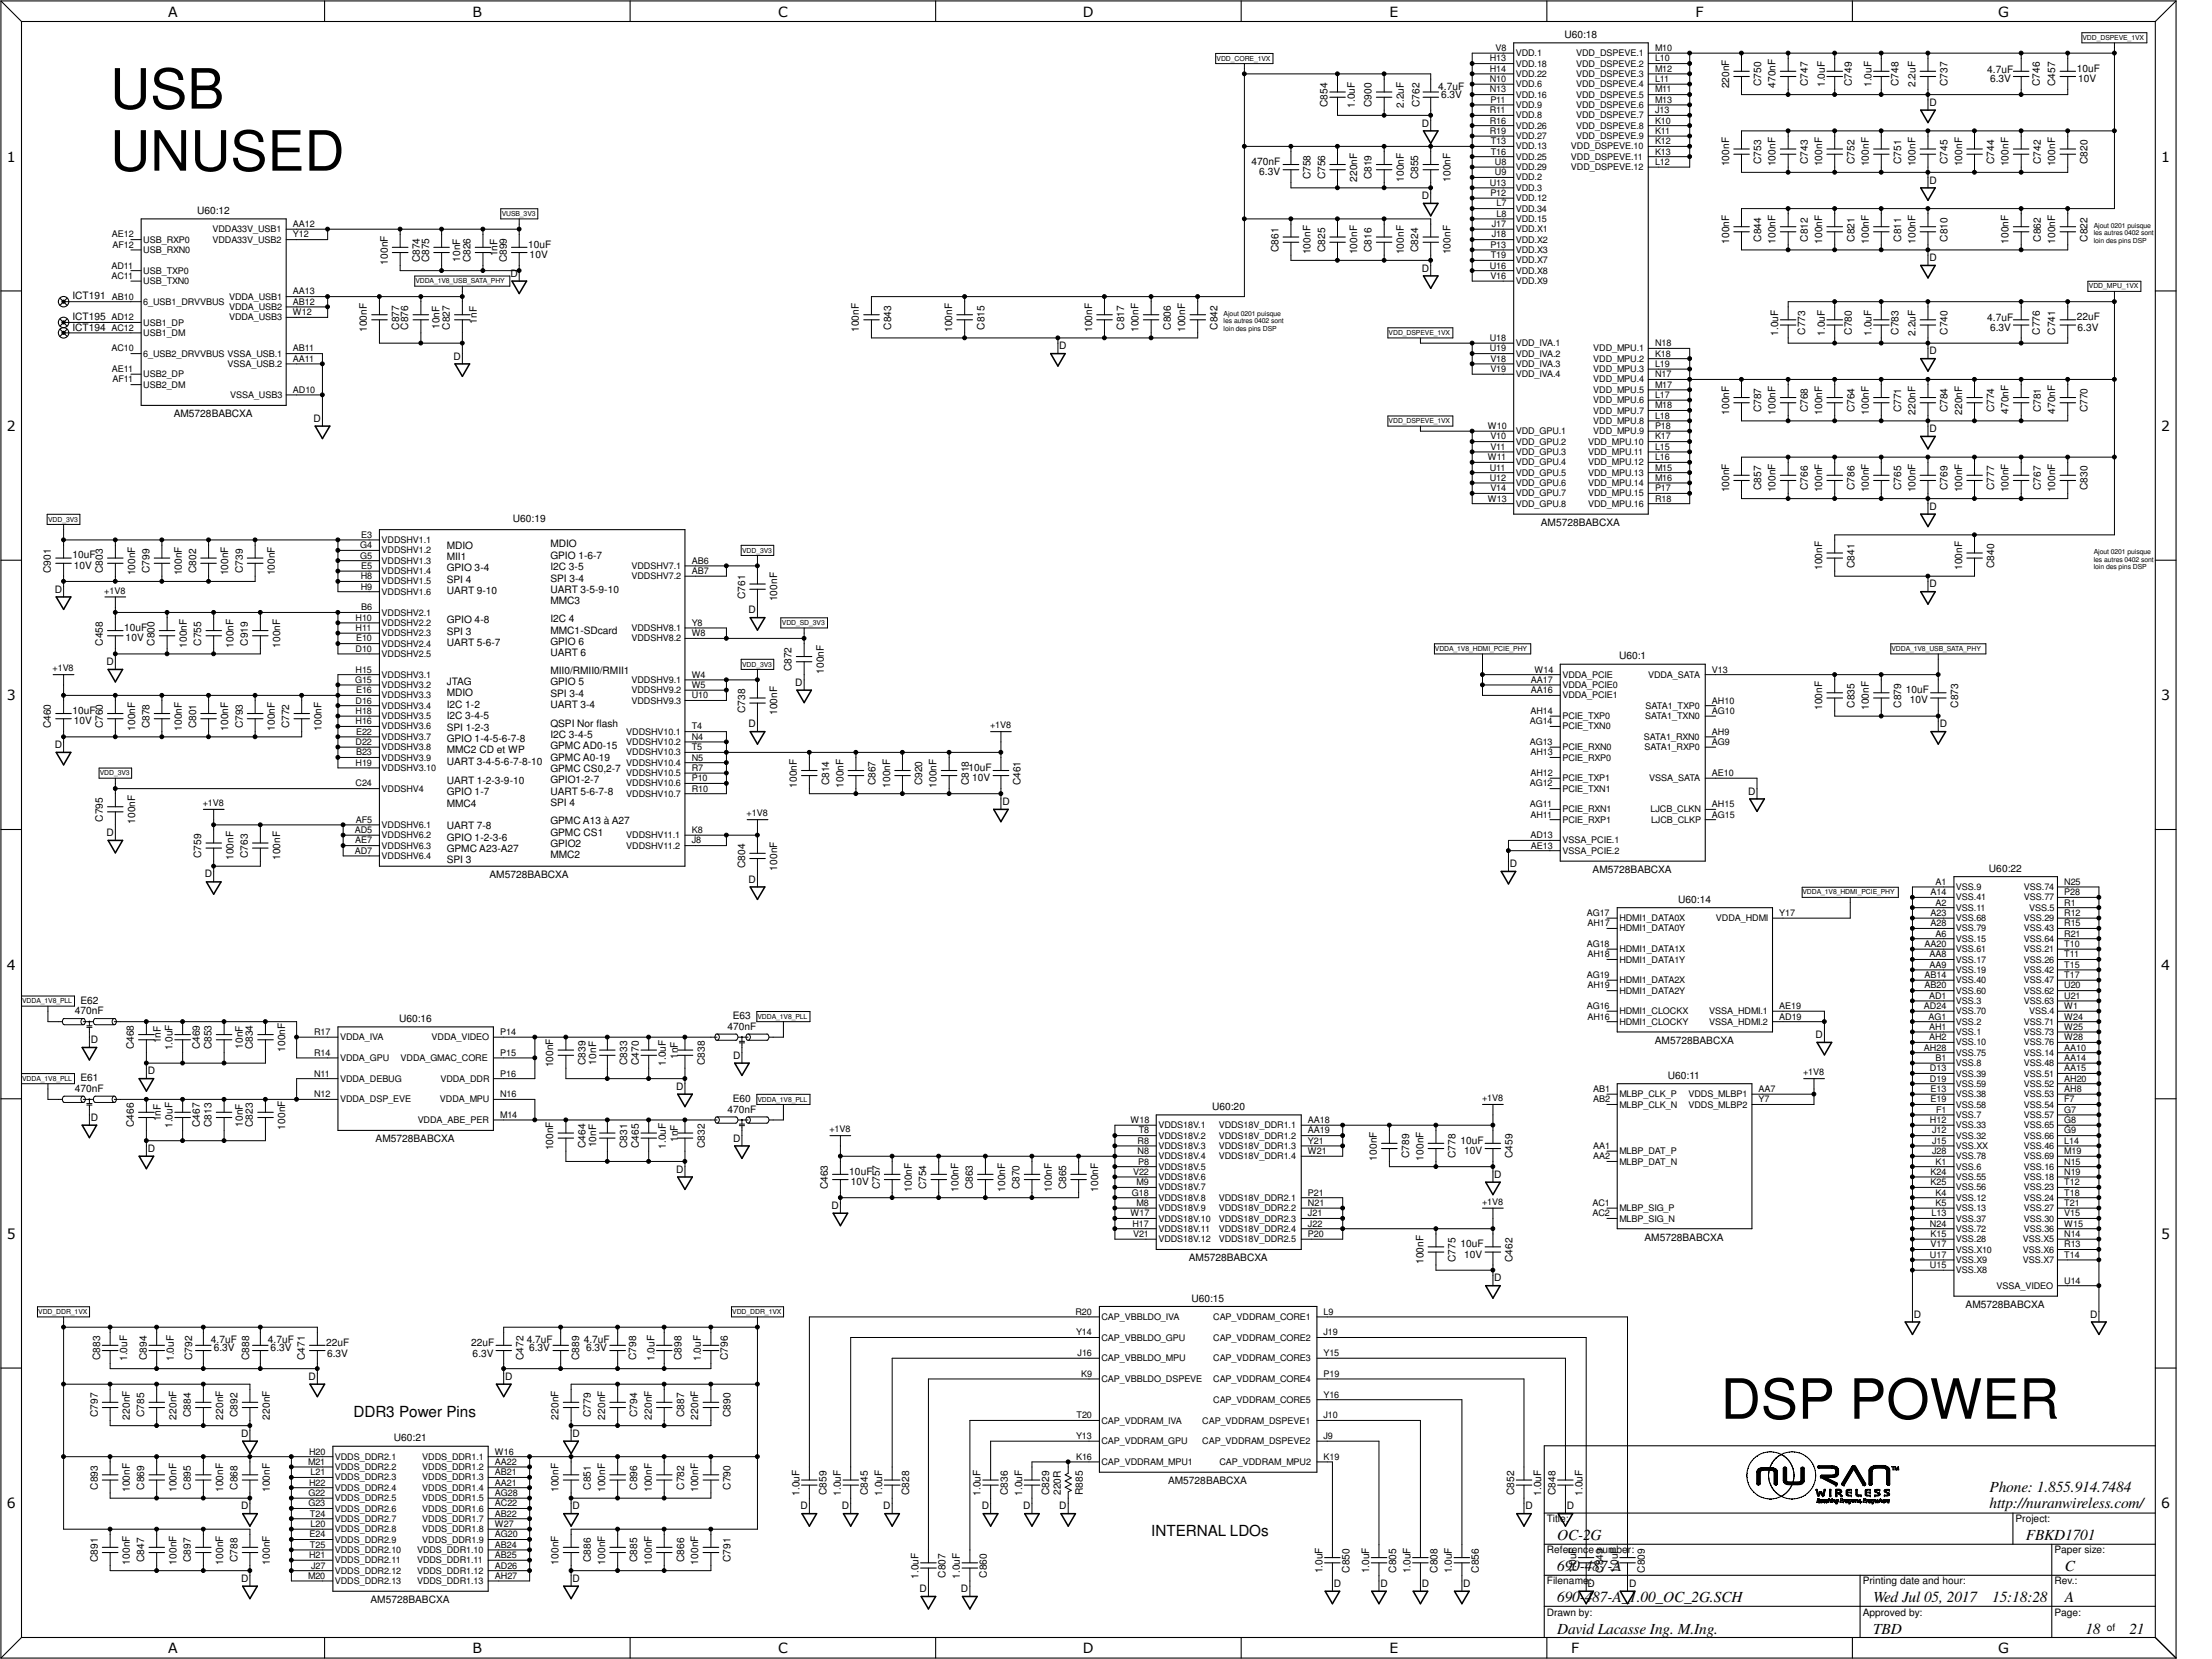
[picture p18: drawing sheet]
<svg xmlns="http://www.w3.org/2000/svg" width="610mm" height="457mm" viewBox="0 0 610 457" stroke-linecap="round" stroke-linejoin="round" font-family="sans-serif">
<defs><g id="words">
<g font-size="15.3">
<text x="30.4" y="29.9">USB</text>
<text x="30.4" y="47">UNUSED</text>
<text x="474.2" y="391">DSP POWER</text>
</g>
<g font-size="4.2">
<text x="97.5" y="390.5">DDR3 Power Pins</text>
<text x="548.3" y="411.2">Phone: 1.855.914.7484</text>
<text x="548.3" y="415.5">http://nuranwireless.com/</text>
<text x="317.2" y="423.3">INTERNAL LDOs</text>
<text x="429.1" y="424.5">OC-2G</text>
<text x="558.3" y="424.5">FBKD1701</text>
<text x="429.1" y="433.1">690-487-A</text>
<text x="569" y="433.1">C</text>
<text x="429.1" y="441.6">690-487-A_1.00_OC_2G.SCH</text>
<text x="516.2" y="441.6">Wed Jul 05, 2017</text>
<text x="549" y="441.6">15:18:28</text>
<text x="569" y="441.6">A</text>
<text x="429.1" y="450.2">David Lacasse Ing. M.Ing.</text>
<text x="516.2" y="450.2">TBD</text>
<text x="574.7" y="450.2">18</text>
<text x="586.8" y="450.2">21</text>
</g>
<g font-size="3.9">
<text x="46.4" y="4.6">A</text>
<text x="130.2" y="4.6">B</text>
<text x="214.4" y="4.6">C</text>
<text x="298.4" y="4.6">D</text>
<text x="382.9" y="4.6">E</text>
<text x="467.3" y="4.6">F</text>
<text x="550.7" y="4.6">G</text>
<text x="1.9" y="44.6">1</text>
<text x="595.6" y="44.6">1</text>
<text x="1.9" y="118.8">2</text>
<text x="595.6" y="118.8">2</text>
<text x="1.9" y="193">3</text>
<text x="595.6" y="193">3</text>
<text x="1.9" y="267.3">4</text>
<text x="595.6" y="267.3">4</text>
<text x="1.9" y="341.5">5</text>
<text x="595.6" y="341.5">5</text>
<text x="1.9" y="415.7">6</text>
<text x="595.6" y="415.7">6</text>
<text x="46.4" y="455.6">A</text>
<text x="130.2" y="455.6">B</text>
<text x="214.4" y="455.6">C</text>
<text x="298.4" y="455.6">D</text>
<text x="382.9" y="455.6">E</text>
<text x="433" y="455.6">F</text>
<text x="550.7" y="455.6">G</text>
</g>
<g font-size="2.8">
<text x="431.1" y="10.5">U60:18</text>
<text x="485.4" y="23.7" transform="rotate(-90 485.4 23.7)">C750</text>
<text x="498.2" y="23.7" transform="rotate(-90 498.2 23.7)">C747</text>
<text x="510.4" y="23.7" transform="rotate(-90 510.4 23.7)">C749</text>
<text x="523.2" y="23.7" transform="rotate(-90 523.2 23.7)">C748</text>
<text x="536.7" y="23.7" transform="rotate(-90 536.7 23.7)">C737</text>
<text x="547.7" y="20">4.7uF</text>
<text x="548.5" y="22.7">6.3V</text>
<text x="562.1" y="23.7" transform="rotate(-90 562.1 23.7)">C746</text>
<text x="566.4" y="23.7" transform="rotate(-90 566.4 23.7)">C457</text>
<text x="572.3" y="19.7">10uF</text>
<text x="572.7" y="22.6">10V</text>
<text x="365.9" y="29.5" transform="rotate(-90 365.9 29.5)">C854</text>
<text x="373.3" y="29.7" transform="rotate(-90 373.3 29.7)">1.0uF</text>
<text x="378" y="29.5" transform="rotate(-90 378 29.5)">C900</text>
<text x="386.9" y="29.7" transform="rotate(-90 386.9 29.7)">2.2uF</text>
<text x="391.2" y="29.5" transform="rotate(-90 391.2 29.5)">C762</text>
<text x="396.4" y="24.7">4.7uF</text>
<text x="397.2" y="27">6.3V</text>
<text x="476.5" y="24.4" transform="rotate(-90 476.5 24.4)">220nF</text>
<text x="489.3" y="24.1" transform="rotate(-90 489.3 24.1)">470nF</text>
<text x="502.9" y="24" transform="rotate(-90 502.9 24)">1.0uF</text>
<text x="515.7" y="24" transform="rotate(-90 515.7 24)">1.0uF</text>
<text x="527.9" y="24" transform="rotate(-90 527.9 24)">2.2uF</text>
<text x="531.7" y="29.2">D</text>
<text x="391.8" y="34.9">D</text>
<text x="344.9" y="45.4">470nF</text>
<text x="476.5" y="45.8" transform="rotate(-90 476.5 45.8)">100nF</text>
<text x="485.4" y="45.2" transform="rotate(-90 485.4 45.2)">C753</text>
<text x="489.3" y="45.8" transform="rotate(-90 489.3 45.8)">100nF</text>
<text x="498.2" y="45.2" transform="rotate(-90 498.2 45.2)">C743</text>
<text x="502.2" y="45.8" transform="rotate(-90 502.2 45.8)">100nF</text>
<text x="511" y="45.2" transform="rotate(-90 511 45.2)">C752</text>
<text x="515" y="45.8" transform="rotate(-90 515 45.8)">100nF</text>
<text x="523.9" y="45.2" transform="rotate(-90 523.9 45.2)">C751</text>
<text x="527.9" y="45.8" transform="rotate(-90 527.9 45.8)">100nF</text>
<text x="536.7" y="45.2" transform="rotate(-90 536.7 45.2)">C745</text>
<text x="540.7" y="45.8" transform="rotate(-90 540.7 45.8)">100nF</text>
<text x="549.6" y="45.2" transform="rotate(-90 549.6 45.2)">C744</text>
<text x="553.6" y="45.8" transform="rotate(-90 553.6 45.8)">100nF</text>
<text x="562.4" y="45.2" transform="rotate(-90 562.4 45.2)">C742</text>
<text x="566.4" y="45.8" transform="rotate(-90 566.4 45.8)">100nF</text>
<text x="575.3" y="45.2" transform="rotate(-90 575.3 45.2)">C820</text>
<text x="347" y="48.3">6.3V</text>
<text x="361.2" y="49.4" transform="rotate(-90 361.2 49.4)">C758</text>
<text x="365.2" y="49.4" transform="rotate(-90 365.2 49.4)">C756</text>
<text x="374.1" y="50.1" transform="rotate(-90 374.1 50.1)">220nF</text>
<text x="378" y="49.4" transform="rotate(-90 378 49.4)">C819</text>
<text x="386.9" y="50.1" transform="rotate(-90 386.9 50.1)">100nF</text>
<text x="390.9" y="49.4" transform="rotate(-90 390.9 49.4)">C855</text>
<text x="399.8" y="50.1" transform="rotate(-90 399.8 50.1)">100nF</text>
<text x="531.7" y="50.6">D</text>
<text x="54.3" y="59">U60:12</text>
<text x="391.8" y="54.9">D</text>
<text x="137.1" y="70.6" transform="rotate(-90 137.1 70.6)">1nF</text>
<text x="145.6" y="68.2">10uF</text>
<text x="146" y="71.1">10V</text>
<text x="352.3" y="69.4" transform="rotate(-90 352.3 69.4)">C861</text>
<text x="361.2" y="70.1" transform="rotate(-90 361.2 70.1)">100nF</text>
<text x="365.2" y="69.4" transform="rotate(-90 365.2 69.4)">C825</text>
<text x="374.1" y="70.1" transform="rotate(-90 374.1 70.1)">100nF</text>
<text x="378" y="69.4" transform="rotate(-90 378 69.4)">C816</text>
<text x="386.9" y="70.1" transform="rotate(-90 386.9 70.1)">100nF</text>
<text x="390.9" y="69.4" transform="rotate(-90 390.9 69.4)">C824</text>
<text x="399.8" y="70.1" transform="rotate(-90 399.8 70.1)">100nF</text>
<text x="476.5" y="67.2" transform="rotate(-90 476.5 67.2)">100nF</text>
<text x="485.4" y="66.6" transform="rotate(-90 485.4 66.6)">C844</text>
<text x="489.3" y="67.2" transform="rotate(-90 489.3 67.2)">100nF</text>
<text x="498.2" y="66.6" transform="rotate(-90 498.2 66.6)">C812</text>
<text x="502.2" y="67.2" transform="rotate(-90 502.2 67.2)">100nF</text>
<text x="511" y="66.6" transform="rotate(-90 511 66.6)">C821</text>
<text x="515" y="67.2" transform="rotate(-90 515 67.2)">100nF</text>
<text x="523.9" y="66.6" transform="rotate(-90 523.9 66.6)">C811</text>
<text x="527.9" y="67.2" transform="rotate(-90 527.9 67.2)">100nF</text>
<text x="531.7" y="72">D</text>
<text x="536.7" y="66.6" transform="rotate(-90 536.7 66.6)">C810</text>
<text x="553.6" y="67.2" transform="rotate(-90 553.6 67.2)">100nF</text>
<text x="562.4" y="66.6" transform="rotate(-90 562.4 66.6)">C862</text>
<text x="566.4" y="67.2" transform="rotate(-90 566.4 67.2)">100nF</text>
<text x="575.3" y="66.6" transform="rotate(-90 575.3 66.6)">C822</text>
<text x="106.8" y="72.9" transform="rotate(-90 106.8 72.9)">100nF</text>
<text x="115.7" y="72.3" transform="rotate(-90 115.7 72.3)">C874</text>
<text x="118.2" y="72.3" transform="rotate(-90 118.2 72.3)">C875</text>
<text x="126.8" y="72.1" transform="rotate(-90 126.8 72.1)">10nF</text>
<text x="129.7" y="72.3" transform="rotate(-90 129.7 72.3)">C826</text>
<text x="139.7" y="72.3" transform="rotate(-90 139.7 72.3)">C899</text>
<text x="140.7" y="76.2">D</text>
<text x="391.8" y="74.8">D</text>
<text x="20" y="82.5">ICT191</text>
<text x="20" y="88.2">ICT195</text>
<text x="131.4" y="89.2" transform="rotate(-90 131.4 89.2)">1nF</text>
<text x="547.7" y="88.6">4.7uF</text>
<text x="572.3" y="88.2">22uF</text>
<text x="20" y="91.1">ICT194</text>
<text x="101.1" y="91.5" transform="rotate(-90 101.1 91.5)">100nF</text>
<text x="110" y="90.8" transform="rotate(-90 110 90.8)">C877</text>
<text x="112.5" y="90.8" transform="rotate(-90 112.5 90.8)">C876</text>
<text x="121.1" y="90.7" transform="rotate(-90 121.1 90.7)">10nF</text>
<text x="124" y="90.8" transform="rotate(-90 124 90.8)">C827</text>
<text x="236.7" y="91.5" transform="rotate(-90 236.7 91.5)">100nF</text>
<text x="245.6" y="90.8" transform="rotate(-90 245.6 90.8)">C843</text>
<text x="262.4" y="91.5" transform="rotate(-90 262.4 91.5)">100nF</text>
<text x="271.3" y="90.8" transform="rotate(-90 271.3 90.8)">C815</text>
<text x="300.9" y="91.5" transform="rotate(-90 300.9 91.5)">100nF</text>
<text x="309.8" y="90.8" transform="rotate(-90 309.8 90.8)">C817</text>
<text x="313.8" y="91.5" transform="rotate(-90 313.8 91.5)">100nF</text>
<text x="322.7" y="90.8" transform="rotate(-90 322.7 90.8)">C806</text>
<text x="326.6" y="91.5" transform="rotate(-90 326.6 91.5)">100nF</text>
<text x="335.5" y="90.8" transform="rotate(-90 335.5 90.8)">C842</text>
<text x="490.1" y="92.5" transform="rotate(-90 490.1 92.5)">1.0uF</text>
<text x="497.5" y="92.3" transform="rotate(-90 497.5 92.3)">C773</text>
<text x="502.9" y="92.5" transform="rotate(-90 502.9 92.5)">1.0uF</text>
<text x="510.4" y="92.3" transform="rotate(-90 510.4 92.3)">C780</text>
<text x="515.7" y="92.5" transform="rotate(-90 515.7 92.5)">1.0uF</text>
<text x="523.2" y="92.3" transform="rotate(-90 523.2 92.3)">C783</text>
<text x="527.9" y="92.5" transform="rotate(-90 527.9 92.5)">2.2uF</text>
<text x="536.7" y="92.3" transform="rotate(-90 536.7 92.3)">C740</text>
<text x="548.5" y="91.2">6.3V</text>
<text x="562.1" y="92.3" transform="rotate(-90 562.1 92.3)">C776</text>
<text x="566.4" y="92.3" transform="rotate(-90 566.4 92.3)">C741</text>
<text x="572.6" y="91.2">6.3V</text>
<text x="125" y="99.1">D</text>
<text x="291.9" y="96.2">D</text>
<text x="531.7" y="97.7">D</text>
<text x="485.4" y="113.7" transform="rotate(-90 485.4 113.7)">C787</text>
<text x="498.2" y="113.7" transform="rotate(-90 498.2 113.7)">C768</text>
<text x="511" y="113.7" transform="rotate(-90 511 113.7)">C764</text>
<text x="523.9" y="113.7" transform="rotate(-90 523.9 113.7)">C771</text>
<text x="536.7" y="113.7" transform="rotate(-90 536.7 113.7)">C784</text>
<text x="549.6" y="113.7" transform="rotate(-90 549.6 113.7)">C774</text>
<text x="562.4" y="113.7" transform="rotate(-90 562.4 113.7)">C781</text>
<text x="575.3" y="113.7" transform="rotate(-90 575.3 113.7)">C770</text>
<text x="47.9" y="115">AM5728BABCXA</text>
<text x="86.4" y="116.2">D</text>
<text x="476.5" y="114.3" transform="rotate(-90 476.5 114.3)">100nF</text>
<text x="489.3" y="114.3" transform="rotate(-90 489.3 114.3)">100nF</text>
<text x="502.2" y="114.3" transform="rotate(-90 502.2 114.3)">100nF</text>
<text x="515" y="114.3" transform="rotate(-90 515 114.3)">100nF</text>
<text x="527.9" y="114.3" transform="rotate(-90 527.9 114.3)">220nF</text>
<text x="531.7" y="119.1">D</text>
<text x="540.7" y="114.3" transform="rotate(-90 540.7 114.3)">220nF</text>
<text x="553.6" y="114" transform="rotate(-90 553.6 114)">470nF</text>
<text x="566.4" y="114" transform="rotate(-90 566.4 114)">470nF</text>
<text x="476.5" y="135.7" transform="rotate(-90 476.5 135.7)">100nF</text>
<text x="485.4" y="135.1" transform="rotate(-90 485.4 135.1)">C857</text>
<text x="489.3" y="135.7" transform="rotate(-90 489.3 135.7)">100nF</text>
<text x="498.2" y="135.1" transform="rotate(-90 498.2 135.1)">C766</text>
<text x="502.2" y="135.7" transform="rotate(-90 502.2 135.7)">100nF</text>
<text x="511" y="135.1" transform="rotate(-90 511 135.1)">C786</text>
<text x="515" y="135.7" transform="rotate(-90 515 135.7)">100nF</text>
<text x="523.9" y="135.1" transform="rotate(-90 523.9 135.1)">C765</text>
<text x="527.9" y="135.7" transform="rotate(-90 527.9 135.7)">100nF</text>
<text x="536.7" y="135.1" transform="rotate(-90 536.7 135.1)">C769</text>
<text x="540.7" y="135.7" transform="rotate(-90 540.7 135.7)">100nF</text>
<text x="549.6" y="135.1" transform="rotate(-90 549.6 135.1)">C777</text>
<text x="553.6" y="135.7" transform="rotate(-90 553.6 135.7)">100nF</text>
<text x="562.4" y="135.1" transform="rotate(-90 562.4 135.1)">C767</text>
<text x="566.4" y="135.7" transform="rotate(-90 566.4 135.7)">100nF</text>
<text x="575.3" y="135.1" transform="rotate(-90 575.3 135.1)">C830</text>
<text x="141.4" y="143.9">U60:19</text>
<text x="531.7" y="140.5">D</text>
<text x="424.6" y="144.9">AM5728BABCXA</text>
<text x="20" y="153.9">10uF</text>
<text x="123.1" y="151.2">MDIO</text>
<text x="123.1" y="154.3">MII1</text>
<text x="151.7" y="150.9">MDIO</text>
<text x="151.7" y="154">GPIO 1-6-7</text>
<text x="14.1" y="157.9" transform="rotate(-90 14.1 157.9)">C901</text>
<text x="20.4" y="156.8">10V</text>
<text x="28.3" y="157.9" transform="rotate(-90 28.3 157.9)">C803</text>
<text x="37.2" y="158.5" transform="rotate(-90 37.2 158.5)">100nF</text>
<text x="41.2" y="157.9" transform="rotate(-90 41.2 157.9)">C799</text>
<text x="50.1" y="158.5" transform="rotate(-90 50.1 158.5)">100nF</text>
<text x="54" y="157.9" transform="rotate(-90 54 157.9)">C802</text>
<text x="62.9" y="158.5" transform="rotate(-90 62.9 158.5)">100nF</text>
<text x="66.9" y="157.9" transform="rotate(-90 66.9 157.9)">C739</text>
<text x="75.7" y="158.5" transform="rotate(-90 75.7 158.5)">100nF</text>
<text x="123.1" y="157.4">GPIO 3-4</text>
<text x="123.1" y="160.6">SPI 4</text>
<text x="151.7" y="157.1">I2C 3-5</text>
<text x="151.7" y="160.3">SPI 3-4</text>
<text x="502.2" y="157.1" transform="rotate(-90 502.2 157.1)">100nF</text>
<text x="511" y="156.5" transform="rotate(-90 511 156.5)">C841</text>
<text x="531.7" y="161.9">D</text>
<text x="540.7" y="157.1" transform="rotate(-90 540.7 157.1)">100nF</text>
<text x="549.6" y="156.5" transform="rotate(-90 549.6 156.5)">C840</text>
<text x="15.1" y="163.3">D</text>
<text x="123.1" y="163.7">UART 9-10</text>
<text x="151.7" y="163.4">UART 3-5-9-10</text>
<text x="151.7" y="166.5">MMC3</text>
<text x="205.3" y="165.1" transform="rotate(-90 205.3 165.1)">C761</text>
<text x="214.2" y="165.7" transform="rotate(-90 214.2 165.7)">100nF</text>
<text x="34.2" y="173.9">10uF</text>
<text x="123.1" y="171.8">GPIO 4-8</text>
<text x="151.7" y="171.5">I2C 4</text>
<text x="206.3" y="169">D</text>
<text x="28.3" y="177.9" transform="rotate(-90 28.3 177.9)">C458</text>
<text x="34.6" y="176.7">10V</text>
<text x="42.6" y="177.9" transform="rotate(-90 42.6 177.9)">C800</text>
<text x="51.5" y="178.5" transform="rotate(-90 51.5 178.5)">100nF</text>
<text x="55.5" y="177.9" transform="rotate(-90 55.5 177.9)">C755</text>
<text x="64.3" y="178.5" transform="rotate(-90 64.3 178.5)">100nF</text>
<text x="68.3" y="177.9" transform="rotate(-90 68.3 177.9)">C919</text>
<text x="77.2" y="178.5" transform="rotate(-90 77.2 178.5)">100nF</text>
<text x="123.1" y="174.9">SPI 3</text>
<text x="123.1" y="178.1">UART 5-6-7</text>
<text x="151.7" y="174.6">MMC1-SDcard</text>
<text x="151.7" y="177.8">GPIO 6</text>
<text x="29.3" y="183.3">D</text>
<text x="151.7" y="185.8">MII0/RMII0/RMII1</text>
<text x="151.7" y="180.9">UART 6</text>
<text x="218.1" y="185" transform="rotate(-90 218.1 185)">C872</text>
<text x="227" y="185.7" transform="rotate(-90 227 185.7)">100nF</text>
<text x="446.2" y="181.7">U60:1</text>
<text x="123.1" y="188.8">JTAG</text>
<text x="123.1" y="191.9">MDIO</text>
<text x="151.7" y="188.9">GPIO 5</text>
<text x="219.2" y="189">D</text>
<text x="525.2" y="191">10uF</text>
<text x="20" y="196.7">10uF</text>
<text x="123.1" y="195.1">I2C 1-2</text>
<text x="151.7" y="192">SPI 3-4</text>
<text x="151.7" y="195.2">UART 3-4</text>
<text x="205.3" y="196.5" transform="rotate(-90 205.3 196.5)">C738</text>
<text x="214.2" y="197.1" transform="rotate(-90 214.2 197.1)">100nF</text>
<text x="502.2" y="195.7" transform="rotate(-90 502.2 195.7)">100nF</text>
<text x="511" y="195" transform="rotate(-90 511 195)">C835</text>
<text x="515" y="195.7" transform="rotate(-90 515 195.7)">100nF</text>
<text x="523.9" y="195" transform="rotate(-90 523.9 195)">C879</text>
<text x="526.3" y="193.8">10V</text>
<text x="539.6" y="195" transform="rotate(-90 539.6 195)">C873</text>
<text x="14.1" y="200.7" transform="rotate(-90 14.1 200.7)">C460</text>
<text x="20.4" y="199.6">10V</text>
<text x="28.3" y="200.7" transform="rotate(-90 28.3 200.7)">C760</text>
<text x="37.2" y="201.4" transform="rotate(-90 37.2 201.4)">100nF</text>
<text x="41.2" y="200.7" transform="rotate(-90 41.2 200.7)">C878</text>
<text x="50.1" y="201.4" transform="rotate(-90 50.1 201.4)">100nF</text>
<text x="54" y="200.7" transform="rotate(-90 54 200.7)">C801</text>
<text x="62.9" y="201.4" transform="rotate(-90 62.9 201.4)">100nF</text>
<text x="66.9" y="200.7" transform="rotate(-90 66.9 200.7)">C793</text>
<text x="75.7" y="201.4" transform="rotate(-90 75.7 201.4)">100nF</text>
<text x="79.7" y="200.7" transform="rotate(-90 79.7 200.7)">C772</text>
<text x="88.6" y="201.4" transform="rotate(-90 88.6 201.4)">100nF</text>
<text x="123.1" y="198.2">I2C 3-4-5</text>
<text x="123.1" y="201.3">SPI 1-2-3</text>
<text x="151.7" y="200.2">QSPI Nor flash</text>
<text x="151.7" y="203.4">I2C 3-4-5</text>
<text x="206.3" y="200.4">D</text>
<text x="534.6" y="200.4">D</text>
<text x="15.1" y="206.2">D</text>
<text x="123.1" y="204.5">GPIO 1-4-5-6-7-8</text>
<text x="123.1" y="207.6">MMC2 CD et WP</text>
<text x="151.7" y="206.5">GPMC AD0-15</text>
<text x="151.7" y="209.6">GPMC A0-19</text>
<text x="123.1" y="210.7">UART 3-4-5-6-7-8-10</text>
<text x="151.7" y="212.8">GPMC CS0,2-7</text>
<text x="151.7" y="215.9">GPIO1-2-7</text>
<text x="266.9" y="212.4">10uF</text>
<text x="267.9" y="215.3">10V</text>
<text x="123.1" y="216.1">UART 1-2-3-9-10</text>
<text x="123.1" y="219.2">GPIO 1-7</text>
<text x="151.7" y="219">UART 5-6-7-8</text>
<text x="219.6" y="217" transform="rotate(-90 219.6 217)">100nF</text>
<text x="228.5" y="216.5" transform="rotate(-90 228.5 216.5)">C814</text>
<text x="232.5" y="217" transform="rotate(-90 232.5 217)">100nF</text>
<text x="241.3" y="216.5" transform="rotate(-90 241.3 216.5)">C867</text>
<text x="245.3" y="217" transform="rotate(-90 245.3 217)">100nF</text>
<text x="254.2" y="216.5" transform="rotate(-90 254.2 216.5)">C920</text>
<text x="258.1" y="217" transform="rotate(-90 258.1 217)">100nF</text>
<text x="267" y="216.5" transform="rotate(-90 267 216.5)">C818</text>
<text x="276.3" y="221.8">D</text>
<text x="281.3" y="216.5" transform="rotate(-90 281.3 216.5)">C461</text>
<text x="481.8" y="219">D</text>
<text x="28.3" y="226.4" transform="rotate(-90 28.3 226.4)">C795</text>
<text x="37.2" y="227" transform="rotate(-90 37.2 227)">100nF</text>
<text x="123.1" y="222.3">MMC4</text>
<text x="151.7" y="227.2">GPMC A13 à A27</text>
<text x="151.7" y="222.2">SPI 4</text>
<text x="29.3" y="230.4">D</text>
<text x="123.1" y="228.6">UART 7-8</text>
<text x="123.1" y="231.7">GPIO 1-2-3-6</text>
<text x="151.7" y="230.3">GPMC CS1</text>
<text x="151.7" y="233.4">GPIO2</text>
<text x="55.5" y="236.4" transform="rotate(-90 55.5 236.4)">C759</text>
<text x="64.3" y="237" transform="rotate(-90 64.3 237)">100nF</text>
<text x="68.3" y="236.4" transform="rotate(-90 68.3 236.4)">C763</text>
<text x="77.2" y="237" transform="rotate(-90 77.2 237)">100nF</text>
<text x="123.1" y="234.8">GPMC A23-A27</text>
<text x="123.1" y="238">SPI 3</text>
<text x="151.7" y="236.6">MMC2</text>
<text x="205.3" y="239.3" transform="rotate(-90 205.3 239.3)">C804</text>
<text x="214.2" y="239.9" transform="rotate(-90 214.2 239.9)">100nF</text>
<text x="416.1" y="239">D</text>
<text x="56.4" y="241.8">D</text>
<text x="134.9" y="242">AM5728BABCXA</text>
<text x="206.3" y="243.2">D</text>
<text x="438.9" y="240.5">AM5728BABCXA</text>
<text x="548.1" y="240.2">U60:22</text>
<text x="462.5" y="248.8">U60:14</text>
<text x="20.6" y="279.5">470nF</text>
<text x="22.1" y="276.6">E62</text>
<text x="110" y="281.6">U60:16</text>
<text x="202" y="280.9">E63</text>
<text x="25.1" y="287.5">D</text>
<text x="44.4" y="287.6" transform="rotate(-90 44.4 287.6)">1nF</text>
<text x="200.4" y="283.8">470nF</text>
<text x="456.1" y="287.7">AM5728BABCXA</text>
<text x="500.3" y="286.1">D</text>
<text x="36.9" y="289.2" transform="rotate(-90 36.9 289.2)">C468</text>
<text x="47.6" y="289.5" transform="rotate(-90 47.6 289.5)">1.0uF</text>
<text x="55.1" y="289.2" transform="rotate(-90 55.1 289.2)">C469</text>
<text x="58.3" y="289.2" transform="rotate(-90 58.3 289.2)">C853</text>
<text x="66.9" y="289.1" transform="rotate(-90 66.9 289.1)">10nF</text>
<text x="69.7" y="289.2" transform="rotate(-90 69.7 289.2)">C834</text>
<text x="78.6" y="289.9" transform="rotate(-90 78.6 289.9)">100nF</text>
<text x="161.4" y="293.5" transform="rotate(-90 161.4 293.5)">C839</text>
<text x="164.3" y="293.4" transform="rotate(-90 164.3 293.4)">10nF</text>
<text x="172.8" y="293.5" transform="rotate(-90 172.8 293.5)">C833</text>
<text x="176.1" y="293.5" transform="rotate(-90 176.1 293.5)">C470</text>
<text x="183.5" y="293.8" transform="rotate(-90 183.5 293.8)">1.0uF</text>
<text x="186.8" y="291.8" transform="rotate(-90 186.8 291.8)">1nF</text>
<text x="194.2" y="293.5" transform="rotate(-90 194.2 293.5)">C838</text>
<text x="202" y="291.8">D</text>
<text x="22.1" y="298">E61</text>
<text x="40.8" y="296.1">D</text>
<text x="152.5" y="294.1" transform="rotate(-90 152.5 294.1)">100nF</text>
<text x="459.7" y="297.3">U60:11</text>
<text x="20.6" y="300.9">470nF</text>
<text x="186.3" y="300.4">D</text>
<text x="202" y="303.7">E60</text>
<text x="334.1" y="305.9">U60:20</text>
<text x="25.1" y="308.9">D</text>
<text x="36.9" y="310.6" transform="rotate(-90 36.9 310.6)">C466</text>
<text x="44.4" y="309" transform="rotate(-90 44.4 309)">1nF</text>
<text x="47.6" y="310.9" transform="rotate(-90 47.6 310.9)">1.0uF</text>
<text x="55.1" y="310.6" transform="rotate(-90 55.1 310.6)">C467</text>
<text x="58.3" y="310.6" transform="rotate(-90 58.3 310.6)">C813</text>
<text x="66.9" y="310.5" transform="rotate(-90 66.9 310.5)">10nF</text>
<text x="69.7" y="310.6" transform="rotate(-90 69.7 310.6)">C823</text>
<text x="78.6" y="311.3" transform="rotate(-90 78.6 311.3)">100nF</text>
<text x="200.4" y="306.6">470nF</text>
<text x="40.8" y="317.5">D</text>
<text x="103.5" y="314.8">AM5728BABCXA</text>
<text x="152.5" y="317" transform="rotate(-90 152.5 317)">100nF</text>
<text x="161.4" y="316.4" transform="rotate(-90 161.4 316.4)">C464</text>
<text x="164.3" y="316.2" transform="rotate(-90 164.3 316.2)">10nF</text>
<text x="172.8" y="316.4" transform="rotate(-90 172.8 316.4)">C831</text>
<text x="176.1" y="316.4" transform="rotate(-90 176.1 316.4)">C465</text>
<text x="183.5" y="316.6" transform="rotate(-90 183.5 316.6)">1.0uF</text>
<text x="186.8" y="314.7" transform="rotate(-90 186.8 314.7)">1nF</text>
<text x="194.2" y="316.4" transform="rotate(-90 194.2 316.4)">C832</text>
<text x="202" y="314.6">D</text>
<text x="402.5" y="315.2">10uF</text>
<text x="186.3" y="323.2">D</text>
<text x="234.1" y="323.7">10uF</text>
<text x="379.4" y="319.8" transform="rotate(-90 379.4 319.8)">100nF</text>
<text x="388.3" y="319.2" transform="rotate(-90 388.3 319.2)">C789</text>
<text x="392.3" y="319.8" transform="rotate(-90 392.3 319.8)">100nF</text>
<text x="401.2" y="319.2" transform="rotate(-90 401.2 319.2)">C778</text>
<text x="403.5" y="318">10V</text>
<text x="416.9" y="319.2" transform="rotate(-90 416.9 319.2)">C459</text>
<text x="228.1" y="327.8" transform="rotate(-90 228.1 327.8)">C463</text>
<text x="234.4" y="326.6">10V</text>
<text x="242.4" y="327.8" transform="rotate(-90 242.4 327.8)">C757</text>
<text x="251.3" y="328.4" transform="rotate(-90 251.3 328.4)">100nF</text>
<text x="255.3" y="327.8" transform="rotate(-90 255.3 327.8)">C754</text>
<text x="264.2" y="328.4" transform="rotate(-90 264.2 328.4)">100nF</text>
<text x="268.1" y="327.8" transform="rotate(-90 268.1 327.8)">C863</text>
<text x="277" y="328.4" transform="rotate(-90 277 328.4)">100nF</text>
<text x="281" y="327.8" transform="rotate(-90 281 327.8)">C870</text>
<text x="289.9" y="328.4" transform="rotate(-90 289.9 328.4)">100nF</text>
<text x="293.8" y="327.8" transform="rotate(-90 293.8 327.8)">C865</text>
<text x="302.7" y="328.4" transform="rotate(-90 302.7 328.4)">100nF</text>
<text x="411.8" y="324.6">D</text>
<text x="229.2" y="333.2">D</text>
<text x="453.2" y="341.9">AM5728BABCXA</text>
<text x="327.6" y="347.6">AM5728BABCXA</text>
<text x="401.2" y="347.8" transform="rotate(-90 401.2 347.8)">C775</text>
<text x="402.5" y="343.7">10uF</text>
<text x="403.5" y="346.6">10V</text>
<text x="416.9" y="347.8" transform="rotate(-90 416.9 347.8)">C462</text>
<text x="392.3" y="348.4" transform="rotate(-90 392.3 348.4)">100nF</text>
<text x="411.8" y="353.1">D</text>
<text x="328.3" y="358.7">U60:15</text>
<text x="527.4" y="363.1">D</text>
<text x="541.7" y="360.4">AM5728BABCXA</text>
<text x="576" y="363.1">D</text>
<text x="58.1" y="370.1">4.7uF</text>
<text x="73.8" y="370.1">4.7uF</text>
<text x="89.9" y="370.8">22uF</text>
<text x="129.9" y="370.8">22uF</text>
<text x="145.2" y="370.1">4.7uF</text>
<text x="160.9" y="370.1">4.7uF</text>
<text x="27.6" y="374.9" transform="rotate(-90 27.6 374.9)">C883</text>
<text x="35.1" y="375.1" transform="rotate(-90 35.1 375.1)">1.0uF</text>
<text x="40.5" y="374.9" transform="rotate(-90 40.5 374.9)">C894</text>
<text x="47.9" y="375.1" transform="rotate(-90 47.9 375.1)">1.0uF</text>
<text x="52.9" y="374.9" transform="rotate(-90 52.9 374.9)">C792</text>
<text x="58.9" y="372.4">6.3V</text>
<text x="68.6" y="374.9" transform="rotate(-90 68.6 374.9)">C888</text>
<text x="74.6" y="372.4">6.3V</text>
<text x="84" y="374.9" transform="rotate(-90 84 374.9)">C471</text>
<text x="90.2" y="373.8">6.3V</text>
<text x="130.3" y="373.8">6.3V</text>
<text x="144.3" y="374.9" transform="rotate(-90 144.3 374.9)">C472</text>
<text x="145.8" y="372.4">6.3V</text>
<text x="159.6" y="374.9" transform="rotate(-90 159.6 374.9)">C889</text>
<text x="161.5" y="372.4">6.3V</text>
<text x="175.3" y="374.9" transform="rotate(-90 175.3 374.9)">C798</text>
<text x="180.3" y="375.1" transform="rotate(-90 180.3 375.1)">1.0uF</text>
<text x="187.8" y="374.9" transform="rotate(-90 187.8 374.9)">C898</text>
<text x="193.2" y="375.1" transform="rotate(-90 193.2 375.1)">1.0uF</text>
<text x="200.6" y="374.9" transform="rotate(-90 200.6 374.9)">C796</text>
<text x="85" y="380.3">D</text>
<text x="139.2" y="380.3">D</text>
<text x="26.9" y="390.6" transform="rotate(-90 26.9 390.6)">C797</text>
<text x="35.8" y="391.2" transform="rotate(-90 35.8 391.2)">220nF</text>
<text x="39.8" y="390.6" transform="rotate(-90 39.8 390.6)">C785</text>
<text x="48.6" y="391.2" transform="rotate(-90 48.6 391.2)">220nF</text>
<text x="52.6" y="390.6" transform="rotate(-90 52.6 390.6)">C884</text>
<text x="61.5" y="391.2" transform="rotate(-90 61.5 391.2)">220nF</text>
<text x="65.4" y="390.6" transform="rotate(-90 65.4 390.6)">C892</text>
<text x="66.4" y="396">D</text>
<text x="74.3" y="391.2" transform="rotate(-90 74.3 391.2)">220nF</text>
<text x="153.9" y="391.2" transform="rotate(-90 153.9 391.2)">220nF</text>
<text x="157.8" y="396">D</text>
<text x="162.8" y="390.6" transform="rotate(-90 162.8 390.6)">C779</text>
<text x="166.8" y="391.2" transform="rotate(-90 166.8 391.2)">220nF</text>
<text x="175.6" y="390.6" transform="rotate(-90 175.6 390.6)">C794</text>
<text x="179.6" y="391.2" transform="rotate(-90 179.6 391.2)">220nF</text>
<text x="188.5" y="390.6" transform="rotate(-90 188.5 390.6)">C887</text>
<text x="192.4" y="391.2" transform="rotate(-90 192.4 391.2)">220nF</text>
<text x="201.3" y="390.6" transform="rotate(-90 201.3 390.6)">C890</text>
<text x="108.5" y="397.3">U60:21</text>
<text x="26.9" y="410.5" transform="rotate(-90 26.9 410.5)">C893</text>
<text x="35.8" y="411.2" transform="rotate(-90 35.8 411.2)">100nF</text>
<text x="39.8" y="410.5" transform="rotate(-90 39.8 410.5)">C869</text>
<text x="48.6" y="411.2" transform="rotate(-90 48.6 411.2)">100nF</text>
<text x="52.6" y="410.5" transform="rotate(-90 52.6 410.5)">C895</text>
<text x="61.5" y="411.2" transform="rotate(-90 61.5 411.2)">100nF</text>
<text x="65.4" y="410.5" transform="rotate(-90 65.4 410.5)">C868</text>
<text x="74.3" y="411.2" transform="rotate(-90 74.3 411.2)">100nF</text>
<text x="153.9" y="411.2" transform="rotate(-90 153.9 411.2)">100nF</text>
<text x="162.8" y="410.5" transform="rotate(-90 162.8 410.5)">C851</text>
<text x="166.8" y="411.2" transform="rotate(-90 166.8 411.2)">100nF</text>
<text x="175.6" y="410.5" transform="rotate(-90 175.6 410.5)">C896</text>
<text x="179.6" y="411.2" transform="rotate(-90 179.6 411.2)">100nF</text>
<text x="188.5" y="410.5" transform="rotate(-90 188.5 410.5)">C782</text>
<text x="192.4" y="411.2" transform="rotate(-90 192.4 411.2)">100nF</text>
<text x="201.3" y="410.5" transform="rotate(-90 201.3 410.5)">C790</text>
<text x="220.3" y="412.2" transform="rotate(-90 220.3 412.2)">1.0uF</text>
<text x="227.8" y="412" transform="rotate(-90 227.8 412)">C859</text>
<text x="231.7" y="412.2" transform="rotate(-90 231.7 412.2)">1.0uF</text>
<text x="239.2" y="412" transform="rotate(-90 239.2 412)">C845</text>
<text x="243.1" y="412.2" transform="rotate(-90 243.1 412.2)">1.0uF</text>
<text x="250.6" y="412" transform="rotate(-90 250.6 412)">C828</text>
<text x="270.3" y="412.2" transform="rotate(-90 270.3 412.2)">1.0uF</text>
<text x="277.7" y="412" transform="rotate(-90 277.7 412)">C836</text>
<text x="281.7" y="412.2" transform="rotate(-90 281.7 412.2)">1.0uF</text>
<text x="289.1" y="412" transform="rotate(-90 289.1 412)">C829</text>
<text x="292.4" y="412" transform="rotate(-90 292.4 412)">220R</text>
<text x="298.4" y="412" transform="rotate(-90 298.4 412)">R885</text>
<text x="321.9" y="409">AM5728BABCXA</text>
<text x="417.3" y="412" transform="rotate(-90 417.3 412)">C852</text>
<text x="424.7" y="412.2" transform="rotate(-90 424.7 412.2)">1.0uF</text>
<text x="428.7" y="412" transform="rotate(-90 428.7 412)">C848</text>
<text x="436.1" y="412.2" transform="rotate(-90 436.1 412.2)">1.0uF</text>
<text x="66.4" y="416">D</text>
<text x="157.8" y="416">D</text>
<text x="220.6" y="416">D</text>
<text x="232" y="416">D</text>
<text x="243.4" y="416">D</text>
<text x="270.6" y="416">D</text>
<text x="281.9" y="416">D</text>
<text x="291.9" y="416">D</text>
<text x="420.4" y="416">D</text>
<text x="426.3" y="419.5">Title:</text>
<text x="431.8" y="416">D</text>
<text x="555.5" y="419.5">Project:</text>
<text x="26.9" y="430.5" transform="rotate(-90 26.9 430.5)">C891</text>
<text x="35.8" y="431.2" transform="rotate(-90 35.8 431.2)">100nF</text>
<text x="39.8" y="430.5" transform="rotate(-90 39.8 430.5)">C847</text>
<text x="48.6" y="431.2" transform="rotate(-90 48.6 431.2)">100nF</text>
<text x="52.6" y="430.5" transform="rotate(-90 52.6 430.5)">C897</text>
<text x="61.5" y="431.2" transform="rotate(-90 61.5 431.2)">100nF</text>
<text x="65.4" y="430.5" transform="rotate(-90 65.4 430.5)">C788</text>
<text x="74.3" y="431.2" transform="rotate(-90 74.3 431.2)">100nF</text>
<text x="153.9" y="431.2" transform="rotate(-90 153.9 431.2)">100nF</text>
<text x="162.8" y="430.5" transform="rotate(-90 162.8 430.5)">C886</text>
<text x="166.8" y="431.2" transform="rotate(-90 166.8 431.2)">100nF</text>
<text x="175.6" y="430.5" transform="rotate(-90 175.6 430.5)">C885</text>
<text x="179.6" y="431.2" transform="rotate(-90 179.6 431.2)">100nF</text>
<text x="188.5" y="430.5" transform="rotate(-90 188.5 430.5)">C866</text>
<text x="192.4" y="431.2" transform="rotate(-90 192.4 431.2)">100nF</text>
<text x="201.3" y="430.5" transform="rotate(-90 201.3 430.5)">C791</text>
<text x="426.3" y="428.1">Reference number:</text>
<text x="566.2" y="428.1">Paper size:</text>
<text x="66.4" y="435.9">D</text>
<text x="157.8" y="435.9">D</text>
<text x="253.1" y="435.1" transform="rotate(-90 253.1 435.1)">1.0uF</text>
<text x="260.6" y="434.8" transform="rotate(-90 260.6 434.8)">C807</text>
<text x="264.5" y="435.1" transform="rotate(-90 264.5 435.1)">1.0uF</text>
<text x="272" y="434.8" transform="rotate(-90 272 434.8)">C860</text>
<text x="364.4" y="433.6" transform="rotate(-90 364.4 433.6)">1.0uF</text>
<text x="367.6" y="437.3">D</text>
<text x="371.9" y="433.4" transform="rotate(-90 371.9 433.4)">C850</text>
<text x="377.3" y="433.6" transform="rotate(-90 377.3 433.6)">1.0uF</text>
<text x="380.4" y="437.3">D</text>
<text x="384.8" y="433.4" transform="rotate(-90 384.8 433.4)">C805</text>
<text x="388.7" y="433.6" transform="rotate(-90 388.7 433.6)">1.0uF</text>
<text x="391.8" y="437.3">D</text>
<text x="396.2" y="433.4" transform="rotate(-90 396.2 433.4)">C808</text>
<text x="400.1" y="433.6" transform="rotate(-90 400.1 433.6)">1.0uF</text>
<text x="403.3" y="437.3">D</text>
<text x="407.6" y="433.4" transform="rotate(-90 407.6 433.4)">C856</text>
<text x="426.3" y="436.7">Filename:D</text>
<text x="434.4" y="433.6" transform="rotate(-90 434.4 433.6)">1.0uF</text>
<text x="441.8" y="433.4" transform="rotate(-90 441.8 433.4)">C849</text>
<text x="445.8" y="433.6" transform="rotate(-90 445.8 433.6)">1.0uF</text>
<text x="448.9" y="437.3">D</text>
<text x="453.3" y="433.4" transform="rotate(-90 453.3 433.4)">C809</text>
<text x="513.3" y="436.7">Printing date and hour:</text>
<text x="566.2" y="436.7">Rev.:</text>
<text x="102.1" y="441.8">AM5728BABCXA</text>
<text x="253.4" y="438.8">D</text>
<text x="264.8" y="438.8">D</text>
<text x="426.3" y="445.2">Drawn by:</text>
<text x="513.3" y="445.2">Approved by:</text>
<text x="566.2" y="445.2">Page:</text>
<text x="580.6" y="449.5">of</text>
</g>
<g font-size="2.5">
<text x="410.6" y="16.9">H13</text>
<text x="412.2" y="14.1">V8</text>
<text x="417.7" y="15.5">VDD.1</text>
<text x="434.4" y="15.5">VDD_DSPEVE.1</text>
<text x="456.1" y="14.1">M10</text>
<text x="456.1" y="16.9">L10</text>
<text x="410.6" y="22.6">N10</text>
<text x="410.6" y="19.8">H14</text>
<text x="417.7" y="18.3">VDD.18</text>
<text x="417.7" y="21.2">VDD.22</text>
<text x="434.4" y="18.3">VDD_DSPEVE.2</text>
<text x="434.4" y="21.2">VDD_DSPEVE.3</text>
<text x="456.1" y="22.6">L11</text>
<text x="456.1" y="19.8">M12</text>
<text x="410.6" y="25.5">N13</text>
<text x="410.7" y="28.3">P11</text>
<text x="417.7" y="24">VDD.6</text>
<text x="417.7" y="26.9">VDD.16</text>
<text x="417.7" y="29.8">VDD.9</text>
<text x="434.4" y="24">VDD_DSPEVE.4</text>
<text x="434.4" y="26.9">VDD_DSPEVE.5</text>
<text x="434.4" y="29.8">VDD_DSPEVE.6</text>
<text x="456.1" y="25.5">M11</text>
<text x="456.1" y="28.3">M13</text>
<text x="410.6" y="31.2">R11</text>
<text x="410.6" y="34">R16</text>
<text x="417.7" y="32.6">VDD.8</text>
<text x="417.7" y="35.5">VDD.26</text>
<text x="434.4" y="32.6">VDD_DSPEVE.7</text>
<text x="434.4" y="35.5">VDD_DSPEVE.8</text>
<text x="456.1" y="31.2">J13</text>
<text x="456.1" y="34">K10</text>
<text x="410.6" y="36.9">R19</text>
<text x="410.8" y="39.8">T13</text>
<text x="417.7" y="41.2">VDD.13</text>
<text x="417.7" y="38.3">VDD.27</text>
<text x="432.9" y="41.2">VDD_DSPEVE.10</text>
<text x="434.4" y="38.3">VDD_DSPEVE.9</text>
<text x="456.1" y="39.8">K12</text>
<text x="456.1" y="36.9">K11</text>
<text x="410.8" y="42.6">T16</text>
<text x="412" y="45.5">U8</text>
<text x="417.7" y="46.9">VDD.29</text>
<text x="417.7" y="44">VDD.25</text>
<text x="432.9" y="46.9">VDD_DSPEVE.12</text>
<text x="432.9" y="44">VDD_DSPEVE.11</text>
<text x="456.1" y="45.5">L12</text>
<text x="456.1" y="42.6">K13</text>
<text x="410.6" y="51.2">U13</text>
<text x="412" y="48.3">U9</text>
<text x="417.7" y="49.7">VDD.2</text>
<text x="417.7" y="52.6">VDD.3</text>
<text x="410.7" y="54">P12</text>
<text x="412.4" y="56.9">L7</text>
<text x="412.4" y="59.7">L8</text>
<text x="417.7" y="58.3">VDD.34</text>
<text x="417.7" y="55.5">VDD.12</text>
<text x="30.8" y="65.4">AE12</text>
<text x="58.5" y="64">VDDA33V_USB1</text>
<text x="80.7" y="62.6">AA12</text>
<text x="80.7" y="65.4">Y12</text>
<text x="411.1" y="65.4">J18</text>
<text x="411.1" y="62.6">J17</text>
<text x="417.7" y="64">VDD.X1</text>
<text x="417.7" y="61.2">VDD.15</text>
<text x="31" y="68.3">AF12</text>
<text x="39.5" y="66.9">USB_RXP0</text>
<text x="39.5" y="69.7">USB_RXN0</text>
<text x="58.5" y="66.9">VDDA33V_USB2</text>
<text x="410.7" y="68.3">P13</text>
<text x="410.8" y="71.2">T19</text>
<text x="417.7" y="66.9">VDD.X2</text>
<text x="417.7" y="69.7">VDD.X3</text>
<text x="30.7" y="76.9">AC11</text>
<text x="30.7" y="74">AD11</text>
<text x="39.5" y="75.4">USB_TXP0</text>
<text x="410.6" y="74">U16</text>
<text x="410.7" y="76.9">V16</text>
<text x="417.7" y="72.6">VDD.X7</text>
<text x="417.7" y="75.4">VDD.X8</text>
<text x="30.8" y="82.5">AB10</text>
<text x="39.5" y="84">6_USB1_DRVVBUS</text>
<text x="39.5" y="78.3">USB_TXN0</text>
<text x="63.1" y="82.5">VDDA_USB1</text>
<text x="80.7" y="84">AB12</text>
<text x="80.7" y="81.2">AA13</text>
<text x="417.7" y="78.3">VDD.X9</text>
<text x="30.7" y="88.3">AD12</text>
<text x="39.5" y="89.7">USB1_DP</text>
<text x="63.1" y="88.3">VDDA_USB3</text>
<text x="63.1" y="85.4">VDDA_USB2</text>
<text x="80.7" y="86.9">W12</text>
<text x="30.7" y="91.1">AC12</text>
<text x="39.5" y="92.5">USB1_DM</text>
<text x="410.6" y="94">U18</text>
<text x="417.7" y="95.4">VDD_IVA.1</text>
<text x="456.1" y="95.4">N18</text>
<text x="30.7" y="96.9">AC10</text>
<text x="39.5" y="98.3">6_USB2_DRVVBUS VSSA_USB.1</text>
<text x="62.7" y="101.1">VSSA_USB.2</text>
<text x="80.7" y="96.9">AB11</text>
<text x="80.7" y="99.7">AA11</text>
<text x="410.6" y="96.9">U19</text>
<text x="410.7" y="99.7">V18</text>
<text x="417.7" y="101.1">VDD_IVA.3</text>
<text x="417.7" y="98.3">VDD_IVA.2</text>
<text x="439.1" y="99.7">VDD_MPU.2</text>
<text x="439.1" y="96.9">VDD_MPU.1</text>
<text x="456.1" y="98.3">K18</text>
<text x="456.1" y="101.1">L19</text>
<text x="30.8" y="102.5">AE11</text>
<text x="31" y="105.4">AF11</text>
<text x="39.5" y="104">USB2_DP</text>
<text x="39.5" y="106.8">USB2_DM</text>
<text x="410.7" y="102.5">V19</text>
<text x="417.7" y="104">VDD_IVA.4</text>
<text x="439.1" y="105.4">VDD_MPU.4</text>
<text x="439.1" y="102.5">VDD_MPU.3</text>
<text x="456.1" y="106.8">M17</text>
<text x="456.1" y="104">N17</text>
<text x="63.4" y="109.7">VSSA_USB3</text>
<text x="80.7" y="108.2">AD10</text>
<text x="439.1" y="108.2">VDD_MPU.5</text>
<text x="439.1" y="111.1">VDD_MPU.6</text>
<text x="439.1" y="114">VDD_MPU.7</text>
<text x="456.1" y="109.7">L17</text>
<text x="456.1" y="112.5">M18</text>
<text x="410" y="118.2">W10</text>
<text x="417.7" y="119.7">VDD_GPU.1</text>
<text x="439.1" y="116.8">VDD_MPU.8</text>
<text x="439.1" y="119.7">VDD_MPU.9</text>
<text x="456.1" y="115.4">L18</text>
<text x="456.1" y="118.2">P18</text>
<text x="410.7" y="124">V11</text>
<text x="410.7" y="121.1">V10</text>
<text x="417.7" y="125.4">VDD_GPU.3</text>
<text x="417.7" y="122.5">VDD_GPU.2</text>
<text x="437.6" y="125.4">VDD_MPU.11</text>
<text x="437.6" y="122.5">VDD_MPU.10</text>
<text x="456.1" y="124">L15</text>
<text x="456.1" y="121.1">K17</text>
<text x="410" y="126.8">W11</text>
<text x="410.6" y="129.7">U11</text>
<text x="417.7" y="128.2">VDD_GPU.4</text>
<text x="417.7" y="131.1">VDD_GPU.5</text>
<text x="437.6" y="131.1">VDD_MPU.13</text>
<text x="437.6" y="128.2">VDD_MPU.12</text>
<text x="456.1" y="129.7">M15</text>
<text x="456.1" y="126.8">L16</text>
<text x="410.6" y="132.5">U12</text>
<text x="410.7" y="135.4">V14</text>
<text x="417.7" y="133.9">VDD_GPU.6</text>
<text x="417.7" y="136.8">VDD_GPU.7</text>
<text x="437.6" y="133.9">VDD_MPU.14</text>
<text x="437.6" y="136.8">VDD_MPU.15</text>
<text x="456.1" y="132.5">M16</text>
<text x="456.1" y="135.4">P17</text>
<text x="410" y="138.2">W13</text>
<text x="417.7" y="139.7">VDD_GPU.8</text>
<text x="437.6" y="139.7">VDD_MPU.16</text>
<text x="456.1" y="138.2">R18</text>
<text x="99.6" y="148.2">E3</text>
<text x="105.2" y="149.6">VDDSHV1.1</text>
<text x="99.3" y="151.1">G4</text>
<text x="99.3" y="153.9">G5</text>
<text x="105.2" y="152.5">VDDSHV1.2</text>
<text x="105.2" y="155.4">VDDSHV1.3</text>
<text x="190.6" y="155.4">AB6</text>
<text x="99.4" y="159.6">H8</text>
<text x="99.6" y="156.8">E5</text>
<text x="105.2" y="158.2">VDDSHV1.4</text>
<text x="105.2" y="161.1">VDDSHV1.5</text>
<text x="174" y="156.8">VDDSHV7.1</text>
<text x="174" y="159.6">VDDSHV7.2</text>
<text x="190.6" y="158.2">AB7</text>
<text x="28.7" y="163.6">+1V8</text>
<text x="99.4" y="162.5">H9</text>
<text x="105.2" y="163.9">VDDSHV1.6</text>
<text x="98" y="173.9">H11</text>
<text x="98" y="171.1">H10</text>
<text x="99.6" y="168.2">B6</text>
<text x="105.2" y="169.6">VDDSHV2.1</text>
<text x="105.2" y="172.5">VDDSHV2.2</text>
<text x="174" y="173.9">VDDSHV8.1</text>
<text x="190.6" y="172.5">Y8</text>
<text x="98" y="179.6">D10</text>
<text x="98.1" y="176.8">E10</text>
<text x="105.2" y="175.3">VDDSHV2.3</text>
<text x="105.2" y="178.2">VDDSHV2.4</text>
<text x="174" y="176.8">VDDSHV8.2</text>
<text x="190.6" y="175.3">W8</text>
<text x="14.5" y="185">+1V8</text>
<text x="98" y="185.3">H15</text>
<text x="105.2" y="181.1">VDDSHV2.5</text>
<text x="422.9" y="185.3">W14</text>
<text x="471.8" y="185.3">V13</text>
<text x="97.9" y="188.2">G15</text>
<text x="98.1" y="191.1">E16</text>
<text x="105.2" y="186.8">VDDSHV3.1</text>
<text x="105.2" y="189.6">VDDSHV3.2</text>
<text x="174" y="191.1">VDDSHV9.2</text>
<text x="174" y="188.2">VDDSHV9.1</text>
<text x="190.6" y="189.6">W5</text>
<text x="190.6" y="186.8">W4</text>
<text x="421.9" y="191.1">AA16</text>
<text x="421.9" y="188.2">AA17</text>
<text x="430.6" y="186.8">VDDA_PCIE</text>
<text x="430.6" y="189.6">VDDA_PCIE0</text>
<text x="454.2" y="186.8">VDDA_SATA</text>
<text x="98" y="193.9">D16</text>
<text x="98" y="196.8">H18</text>
<text x="105.2" y="192.4">VDDSHV3.3</text>
<text x="105.2" y="195.3">VDDSHV3.4</text>
<text x="174" y="193.9">VDDSHV9.3</text>
<text x="190.6" y="192.4">U10</text>
<text x="421.8" y="196.8">AH14</text>
<text x="430.6" y="192.4">VDDA_PCIE1</text>
<text x="453.5" y="195.3">SATA1_TXP0</text>
<text x="471.8" y="193.9">AH10</text>
<text x="471.8" y="196.8">AG10</text>
<text x="98" y="199.6">H16</text>
<text x="98.1" y="202.5">E22</text>
<text x="105.2" y="201">VDDSHV3.6</text>
<text x="105.2" y="203.9">VDDSHV3.7</text>
<text x="105.2" y="198.2">VDDSHV3.5</text>
<text x="172.6" y="202.5">VDDSHV10.1</text>
<text x="190.6" y="203.9">N4</text>
<text x="190.6" y="201">T4</text>
<text x="272.8" y="200.7">+1V8</text>
<text x="421.6" y="199.6">AG14</text>
<text x="430.6" y="201">PCIE_TXN0</text>
<text x="430.6" y="198.2">PCIE_TXP0</text>
<text x="453.1" y="203.9">SATA1_RXN0</text>
<text x="453.3" y="198.2">SATA1_TXN0</text>
<text x="471.8" y="202.5">AH9</text>
<text x="98" y="205.3">D22</text>
<text x="98.1" y="208.2">B23</text>
<text x="105.2" y="209.6">VDDSHV3.9</text>
<text x="105.2" y="206.8">VDDSHV3.8</text>
<text x="172.6" y="208.2">VDDSHV10.3</text>
<text x="172.6" y="205.3">VDDSHV10.2</text>
<text x="190.6" y="206.8">T5</text>
<text x="190.6" y="209.6">N5</text>
<text x="421.6" y="205.3">AG13</text>
<text x="421.8" y="208.2">AH13</text>
<text x="430.6" y="206.8">PCIE_RXN0</text>
<text x="430.6" y="209.6">PCIE_RXP0</text>
<text x="453.2" y="206.8">SATA1_RXP0</text>
<text x="471.8" y="205.3">AG9</text>
<text x="98" y="211">H19</text>
<text x="105.2" y="212.5">VDDSHV3.10</text>
<text x="172.6" y="213.9">VDDSHV10.5</text>
<text x="172.6" y="211">VDDSHV10.4</text>
<text x="190.6" y="215.3">P10</text>
<text x="190.6" y="212.5">R7</text>
<text x="421.8" y="213.9">AH12</text>
<text x="430.6" y="215.3">PCIE_TXP1</text>
<text x="454.5" y="215.3">VSSA_SATA</text>
<text x="471.8" y="213.9">AE10</text>
<text x="98" y="216.7">C24</text>
<text x="105.2" y="218.1">VDDSHV4</text>
<text x="172.6" y="216.7">VDDSHV10.6</text>
<text x="172.6" y="219.6">VDDSHV10.7</text>
<text x="190.6" y="218.1">R10</text>
<text x="421.6" y="216.7">AG12</text>
<text x="430.6" y="218.1">PCIE_TXN1</text>
<text x="55.9" y="222.2">+1V8</text>
<text x="98" y="226.7">AF5</text>
<text x="205.7" y="225">+1V8</text>
<text x="421.6" y="222.5">AG11</text>
<text x="421.8" y="225.3">AH11</text>
<text x="430.6" y="223.9">PCIE_RXN1</text>
<text x="430.6" y="226.7">PCIE_RXP1</text>
<text x="454.9" y="223.9">LJCB_CLKN</text>
<text x="455" y="226.7">LJCB_CLKP</text>
<text x="471.8" y="225.3">AG15</text>
<text x="471.8" y="222.5">AH15</text>
<text x="97.7" y="229.6">AD5</text>
<text x="97.9" y="232.5">AE7</text>
<text x="105.2" y="233.8">VDDSHV6.3</text>
<text x="105.2" y="231">VDDSHV6.2</text>
<text x="105.2" y="228.1">VDDSHV6.1</text>
<text x="172.6" y="233.8">VDDSHV11.2</text>
<text x="172.6" y="231">VDDSHV11.1</text>
<text x="190.6" y="232.5">J8</text>
<text x="190.6" y="229.6">K8</text>
<text x="421.8" y="231">AD13</text>
<text x="421.9" y="233.8">AE13</text>
<text x="430.6" y="232.5">VSSA_PCIE.1</text>
<text x="97.7" y="235.3">AD7</text>
<text x="105.2" y="236.7">VDDSHV6.4</text>
<text x="430.6" y="235.3">VSSA_PCIE.2</text>
<text x="533.4" y="243.8">A1</text>
<text x="539" y="245.3">VSS.9</text>
<text x="557.8" y="245.3">VSS.74</text>
<text x="568.9" y="243.8">N25</text>
<text x="532" y="246.7">A14</text>
<text x="533.4" y="249.6">A2</text>
<text x="539" y="251">VSS.11</text>
<text x="539" y="248.1">VSS.41</text>
<text x="557.8" y="248.1">VSS.77</text>
<text x="559.2" y="251">VSS.5</text>
<text x="568.9" y="246.7">P28</text>
<text x="568.9" y="249.6">R1</text>
<text x="437.3" y="252.4">AG17</text>
<text x="437.5" y="255.3">AH17</text>
<text x="446.3" y="256.7">HDMI1_DATA0Y</text>
<text x="446.3" y="253.8">HDMI1_DATA0X</text>
<text x="472.9" y="253.8">VDDA_HDMI</text>
<text x="490.3" y="252.4">Y17</text>
<text x="532" y="255.3">A28</text>
<text x="532" y="252.4">A23</text>
<text x="539" y="256.7">VSS.79</text>
<text x="539" y="253.8">VSS.68</text>
<text x="557.8" y="256.7">VSS.43</text>
<text x="557.8" y="253.8">VSS.29</text>
<text x="568.9" y="255.3">R15</text>
<text x="568.9" y="252.4">R12</text>
<text x="437.3" y="261">AG18</text>
<text x="437.5" y="263.8">AH18</text>
<text x="446.3" y="262.4">HDMI1_DATA1X</text>
<text x="530.4" y="261">AA20</text>
<text x="531.8" y="263.8">AA8</text>
<text x="533.4" y="258.1">A6</text>
<text x="539" y="259.5">VSS.15</text>
<text x="539" y="262.4">VSS.61</text>
<text x="557.8" y="259.5">VSS.64</text>
<text x="557.8" y="262.4">VSS.21</text>
<text x="568.9" y="263.8">T11</text>
<text x="568.9" y="258.1">R21</text>
<text x="568.9" y="261">T10</text>
<text x="437.3" y="269.5">AG19</text>
<text x="446.3" y="265.3">HDMI1_DATA1Y</text>
<text x="530.4" y="269.5">AB14</text>
<text x="531.8" y="266.7">AA9</text>
<text x="539" y="265.3">VSS.17</text>
<text x="539" y="268.1">VSS.19</text>
<text x="557.8" y="265.3">VSS.26</text>
<text x="557.8" y="268.1">VSS.42</text>
<text x="568.9" y="266.7">T15</text>
<text x="568.9" y="269.5">T17</text>
<text x="437.5" y="272.4">AH19</text>
<text x="446.3" y="273.8">HDMI1_DATA2Y</text>
<text x="446.3" y="271">HDMI1_DATA2X</text>
<text x="530.4" y="272.4">AB20</text>
<text x="531.7" y="275.3">AD1</text>
<text x="539" y="273.8">VSS.60</text>
<text x="539" y="271">VSS.40</text>
<text x="557.8" y="273.8">VSS.62</text>
<text x="557.8" y="271">VSS.47</text>
<text x="568.9" y="272.4">U20</text>
<text x="568.9" y="275.3">U21</text>
<text x="437.3" y="278.1">AG16</text>
<text x="437.5" y="281">AH16</text>
<text x="446.3" y="279.5">HDMI1_CLOCKX</text>
<text x="471" y="279.5">VSSA_HDMI.1</text>
<text x="490.3" y="281">AD19</text>
<text x="490.3" y="278.1">AE19</text>
<text x="530.2" y="278.1">AD24</text>
<text x="531.5" y="281">AG1</text>
<text x="539" y="276.7">VSS.3</text>
<text x="539" y="279.5">VSS.70</text>
<text x="557.8" y="276.7">VSS.63</text>
<text x="559.2" y="279.5">VSS.4</text>
<text x="568.9" y="281">W24</text>
<text x="568.9" y="278.1">W1</text>
<text x="86.6" y="285.2">R17</text>
<text x="93.7" y="286.7">VDDA_IVA</text>
<text x="119" y="286.7">VDDA_VIDEO</text>
<text x="137.8" y="285.2">P14</text>
<text x="446.3" y="282.4">HDMI1_CLOCKY</text>
<text x="471" y="282.4">VSSA_HDMI.2</text>
<text x="531.7" y="283.8">AH1</text>
<text x="531.7" y="286.7">AH2</text>
<text x="539" y="282.4">VSS.2</text>
<text x="539" y="285.2">VSS.1</text>
<text x="557.8" y="282.4">VSS.71</text>
<text x="557.8" y="285.2">VSS.73</text>
<text x="568.9" y="283.8">W25</text>
<text x="568.9" y="286.7">W28</text>
<text x="86.6" y="291">R14</text>
<text x="93.7" y="292.4">VDDA_GPU</text>
<text x="110.4" y="292.4">VDDA_GMAC_CORE</text>
<text x="137.8" y="291">P15</text>
<text x="530.2" y="289.5">AH28</text>
<text x="533.4" y="292.4">B1</text>
<text x="539" y="291">VSS.75</text>
<text x="539" y="293.8">VSS.8</text>
<text x="539" y="288.1">VSS.10</text>
<text x="557.8" y="291">VSS.14</text>
<text x="557.8" y="293.8">VSS.48</text>
<text x="557.8" y="288.1">VSS.76</text>
<text x="568.9" y="289.5">AA10</text>
<text x="568.9" y="292.4">AA14</text>
<text x="86.6" y="296.7">N11</text>
<text x="93.7" y="298.1">VDDA_DEBUG</text>
<text x="121.4" y="298.1">VDDA_DDR</text>
<text x="137.8" y="296.7">P16</text>
<text x="496.9" y="296.4">+1V8</text>
<text x="531.9" y="298.1">D19</text>
<text x="531.9" y="295.2">D13</text>
<text x="539" y="299.5">VSS.59</text>
<text x="539" y="296.7">VSS.39</text>
<text x="557.8" y="299.5">VSS.52</text>
<text x="557.8" y="296.7">VSS.51</text>
<text x="568.9" y="298.1">AH20</text>
<text x="568.9" y="295.2">AA15</text>
<text x="86.6" y="302.4">N12</text>
<text x="93.7" y="303.8">VDDA_DSP_EVE</text>
<text x="121.2" y="303.8">VDDA_MPU</text>
<text x="137.8" y="302.4">N16</text>
<text x="408.4" y="303.5">+1V8</text>
<text x="439" y="303.8">AB2</text>
<text x="439" y="300.9">AB1</text>
<text x="446.3" y="305.2">MLBP_CLK_N</text>
<text x="446.3" y="302.4">MLBP_CLK_P</text>
<text x="465.3" y="305.2">VDDS_MLBP2</text>
<text x="465.3" y="302.4">VDDS_MLBP1</text>
<text x="484.6" y="303.8">Y7</text>
<text x="484.6" y="300.9">AA7</text>
<text x="532" y="300.9">E13</text>
<text x="532" y="303.8">E19</text>
<text x="539" y="302.4">VSS.38</text>
<text x="539" y="305.2">VSS.58</text>
<text x="557.8" y="302.4">VSS.53</text>
<text x="557.8" y="305.2">VSS.54</text>
<text x="568.9" y="300.9">AH8</text>
<text x="568.9" y="303.8">F7</text>
<text x="115.1" y="309.5">VDDA_ABE_PER</text>
<text x="137.8" y="308.1">M14</text>
<text x="311.6" y="309.5">W18</text>
<text x="319.2" y="310.9">VDDS18V.1</text>
<text x="335.9" y="310.9">VDDS18V_DDR1.1</text>
<text x="360.5" y="309.5">AA18</text>
<text x="531.9" y="309.5">H12</text>
<text x="533.6" y="306.7">F1</text>
<text x="539" y="308.1">VSS.7</text>
<text x="539" y="310.9">VSS.33</text>
<text x="557.8" y="308.1">VSS.57</text>
<text x="557.8" y="310.9">VSS.65</text>
<text x="568.9" y="306.7">G7</text>
<text x="568.9" y="309.5">G8</text>
<text x="228.6" y="312.1">+1V8</text>
<text x="313.5" y="315.2">R8</text>
<text x="313.8" y="312.4">T8</text>
<text x="319.2" y="313.8">VDDS18V.2</text>
<text x="319.2" y="316.7">VDDS18V.3</text>
<text x="335.9" y="313.8">VDDS18V_DDR1.2</text>
<text x="335.9" y="316.7">VDDS18V_DDR1.3</text>
<text x="360.5" y="312.4">AA19</text>
<text x="360.5" y="315.2">Y21</text>
<text x="439" y="316.7">AA1</text>
<text x="532.5" y="315.2">J15</text>
<text x="532.5" y="312.4">J12</text>
<text x="539" y="316.7">VSS.XX</text>
<text x="539" y="313.8">VSS.32</text>
<text x="557.8" y="316.7">VSS.46</text>
<text x="557.8" y="313.8">VSS.66</text>
<text x="568.9" y="315.2">L14</text>
<text x="568.9" y="312.4">G9</text>
<text x="312.3" y="323.8">V22</text>
<text x="313.5" y="318.1">N8</text>
<text x="313.6" y="320.9">P8</text>
<text x="319.2" y="319.5">VDDS18V.4</text>
<text x="319.2" y="322.4">VDDS18V.5</text>
<text x="335.9" y="319.5">VDDS18V_DDR1.4</text>
<text x="360.5" y="318.1">W21</text>
<text x="439" y="319.5">AA2</text>
<text x="446.3" y="320.9">MLBP_DAT_N</text>
<text x="446.3" y="318.1">MLBP_DAT_P</text>
<text x="532" y="323.8">K24</text>
<text x="532.5" y="318.1">J28</text>
<text x="533.4" y="320.9">K1</text>
<text x="539" y="319.5">VSS.78</text>
<text x="539" y="322.4">VSS.6</text>
<text x="557.8" y="319.5">VSS.69</text>
<text x="557.8" y="322.4">VSS.16</text>
<text x="568.9" y="323.8">N19</text>
<text x="568.9" y="318.1">M19</text>
<text x="568.9" y="320.9">N15</text>
<text x="312" y="329.5">G18</text>
<text x="313.2" y="326.6">M9</text>
<text x="319.2" y="325.2">VDDS18V.6</text>
<text x="319.2" y="328">VDDS18V.7</text>
<text x="360.5" y="329.5">P21</text>
<text x="532" y="326.6">K25</text>
<text x="533.4" y="329.5">K4</text>
<text x="539" y="325.2">VSS.55</text>
<text x="539" y="328">VSS.56</text>
<text x="557.8" y="325.2">VSS.18</text>
<text x="557.8" y="328">VSS.23</text>
<text x="568.9" y="326.6">T12</text>
<text x="568.9" y="329.5">T18</text>
<text x="311.6" y="335.2">W17</text>
<text x="313.2" y="332.4">M8</text>
<text x="319.2" y="333.8">VDDS18V.9</text>
<text x="319.2" y="330.9">VDDS18V.8</text>
<text x="335.9" y="330.9">VDDS18V_DDR2.1</text>
<text x="335.9" y="333.8">VDDS18V_DDR2.2</text>
<text x="360.5" y="332.4">N21</text>
<text x="360.5" y="335.2">J21</text>
<text x="408.4" y="332.1">+1V8</text>
<text x="438.9" y="335.2">AC2</text>
<text x="438.9" y="332.4">AC1</text>
<text x="446.3" y="333.8">MLBP_SIG_P</text>
<text x="532.3" y="335.2">L13</text>
<text x="533.4" y="332.4">K5</text>
<text x="539" y="333.8">VSS.13</text>
<text x="539" y="330.9">VSS.12</text>
<text x="557.8" y="333.8">VSS.27</text>
<text x="557.8" y="330.9">VSS.24</text>
<text x="568.9" y="332.4">T21</text>
<text x="568.9" y="335.2">V15</text>
<text x="312.1" y="338">H17</text>
<text x="312.3" y="340.9">V21</text>
<text x="319.2" y="339.5">VDDS18V.11</text>
<text x="319.2" y="336.6">VDDS18V.10</text>
<text x="335.9" y="339.5">VDDS18V_DDR2.4</text>
<text x="335.9" y="336.6">VDDS18V_DDR2.3</text>
<text x="360.5" y="338">J22</text>
<text x="360.5" y="340.9">P20</text>
<text x="446.3" y="336.6">MLBP_SIG_N</text>
<text x="531.9" y="338">N24</text>
<text x="532" y="340.9">K15</text>
<text x="539" y="336.6">VSS.37</text>
<text x="539" y="339.5">VSS.72</text>
<text x="557.8" y="336.6">VSS.30</text>
<text x="557.8" y="339.5">VSS.36</text>
<text x="568.9" y="340.9">N14</text>
<text x="568.9" y="338">W15</text>
<text x="319.2" y="342.3">VDDS18V.12</text>
<text x="335.9" y="342.3">VDDS18V_DDR2.5</text>
<text x="531.9" y="346.6">U17</text>
<text x="532" y="343.7">V17</text>
<text x="539" y="342.3">VSS.28</text>
<text x="539" y="345.2">VSS.X10</text>
<text x="557.5" y="342.3">VSS.X5</text>
<text x="557.5" y="345.2">VSS.X6</text>
<text x="568.9" y="343.7">R13</text>
<text x="568.9" y="346.6">T14</text>
<text x="531.9" y="349.5">U15</text>
<text x="539" y="350.9">VSS.X8</text>
<text x="539" y="348">VSS.X9</text>
<text x="557.5" y="348">VSS.X7</text>
<text x="568.9" y="353.7">U14</text>
<text x="550.2" y="355.2">VSSA_VIDEO</text>
<text x="296.4" y="362.3">R20</text>
<text x="303.5" y="363.7">CAP_VBBLDO_IVA</text>
<text x="334.3" y="363.7">CAP_VDDRAM_CORE1</text>
<text x="364.7" y="362.3">L9</text>
<text x="296.5" y="368">Y14</text>
<text x="303.5" y="369.4">CAP_VBBLDO_GPU</text>
<text x="334.3" y="369.4">CAP_VDDRAM_CORE2</text>
<text x="364.7" y="368">J19</text>
<text x="297" y="373.7">J16</text>
<text x="303.5" y="375.2">CAP_VBBLDO_MPU</text>
<text x="334.3" y="375.2">CAP_VDDRAM_CORE3</text>
<text x="364.7" y="373.7">Y15</text>
<text x="298" y="379.4">K9</text>
<text x="303.5" y="380.9">CAP_VBBLDO_DSPEVE</text>
<text x="334.3" y="380.9">CAP_VDDRAM_CORE4</text>
<text x="364.7" y="379.4">P19</text>
<text x="334.3" y="386.6">CAP_VDDRAM_CORE5</text>
<text x="364.7" y="385.1">Y16</text>
<text x="296.7" y="390.9">T20</text>
<text x="303.5" y="392.3">CAP_VDDRAM_IVA</text>
<text x="331.3" y="392.3">CAP_VDDRAM_DSPEVE1</text>
<text x="364.7" y="390.9">J10</text>
<text x="85.2" y="400.9">H20</text>
<text x="136.4" y="400.9">W16</text>
<text x="296.5" y="396.6">Y13</text>
<text x="303.5" y="398">CAP_VDDRAM_GPU</text>
<text x="331.3" y="398">CAP_VDDRAM_DSPEVE2</text>
<text x="364.7" y="396.6">J9</text>
<text x="84.9" y="403.7">M21</text>
<text x="85.6" y="406.6">L21</text>
<text x="92.3" y="405.1">VDDS_DDR2.2</text>
<text x="92.3" y="408">VDDS_DDR2.3</text>
<text x="92.3" y="402.3">VDDS_DDR2.1</text>
<text x="116.4" y="405.1">VDDS_DDR1.2</text>
<text x="116.4" y="408">VDDS_DDR1.3</text>
<text x="116.4" y="402.3">VDDS_DDR1.1</text>
<text x="136.4" y="403.7">AA22</text>
<text x="136.4" y="406.6">AB21</text>
<text x="296.5" y="402.3">K16</text>
<text x="303.5" y="403.7">CAP_VDDRAM_MPU1</text>
<text x="336.1" y="403.7">CAP_VDDRAM_MPU2</text>
<text x="364.7" y="402.3">K19</text>
<text x="85" y="412.3">G22</text>
<text x="85.2" y="409.4">H22</text>
<text x="92.3" y="413.7">VDDS_DDR2.5</text>
<text x="92.3" y="410.8">VDDS_DDR2.4</text>
<text x="116.4" y="413.7">VDDS_DDR1.5</text>
<text x="116.4" y="410.8">VDDS_DDR1.4</text>
<text x="136.4" y="412.3">AG28</text>
<text x="136.4" y="409.4">AA21</text>
<text x="85" y="415.1">G23</text>
<text x="85.4" y="418">T24</text>
<text x="92.3" y="419.4">VDDS_DDR2.7</text>
<text x="92.3" y="416.6">VDDS_DDR2.6</text>
<text x="116.4" y="416.6">VDDS_DDR1.6</text>
<text x="116.4" y="419.4">VDDS_DDR1.7</text>
<text x="136.4" y="415.1">AC22</text>
<text x="136.4" y="418">AB22</text>
<text x="85.3" y="423.7">E24</text>
<text x="85.6" y="420.8">L20</text>
<text x="92.3" y="422.3">VDDS_DDR2.8</text>
<text x="92.3" y="425.1">VDDS_DDR2.9</text>
<text x="116.4" y="422.3">VDDS_DDR1.8</text>
<text x="116.4" y="425.1">VDDS_DDR1.9</text>
<text x="136.4" y="420.8">W27</text>
<text x="136.4" y="423.7">AG20</text>
<text x="85.2" y="429.4">H21</text>
<text x="85.4" y="426.6">T25</text>
<text x="92.3" y="427.9">VDDS_DDR2.10</text>
<text x="92.3" y="430.8">VDDS_DDR2.11</text>
<text x="114.9" y="430.8">VDDS_DDR1.11</text>
<text x="114.9" y="427.9">VDDS_DDR1.10</text>
<text x="136.4" y="429.4">AB25</text>
<text x="136.4" y="426.6">AB24</text>
<text x="84.9" y="435.1">M20</text>
<text x="85.7" y="432.3">J27</text>
<text x="92.3" y="433.7">VDDS_DDR2.12</text>
<text x="92.3" y="436.5">VDDS_DDR2.13</text>
<text x="114.9" y="433.7">VDDS_DDR1.12</text>
<text x="114.9" y="436.5">VDDS_DDR1.13</text>
<text x="136.4" y="432.3">AD26</text>
<text x="136.4" y="435.1">AH27</text>
</g>
<g font-size="1.9">
<text x="573.9" y="11">VDD_DSPEVE_1VX</text>
<text x="335.3" y="16.7">VDD_CORE_1VX</text>
<text x="138.3" y="59.5">VUSB_3V3</text>
<text x="577" y="62.7">Ajout 0201 puisque</text>
<text x="577" y="64.9">les autres 0402 sont</text>
<text x="577" y="67">loin des pins DSP</text>
<text x="114.5" y="78.1">VDDA_1V8_USB_SATA_PHY</text>
<text x="575.7" y="79.5">VDD_MPU_1VX</text>
<text x="337.2" y="87">Ajout 0201 puisque</text>
<text x="337.2" y="89.1">les autres 0402 sont</text>
<text x="337.2" y="91.2">loin des pins DSP</text>
<text x="382.7" y="92.4">VDD_DSPEVE_1VX</text>
<text x="382.7" y="116.6">VDD_DSPEVE_1VX</text>
<text x="13.3" y="143.7">VDD_3V3</text>
<text x="204.5" y="152.3">VDD_3V3</text>
<text x="577" y="152.7">Ajout 0201 puisque</text>
<text x="577" y="154.8">les autres 0402 sont</text>
<text x="577" y="156.9">loin des pins DSP</text>
<text x="215.5" y="172.3">VDD_SD_3V3</text>
<text x="395.4" y="179.4">VDDA_1V8_HDMI_PCIE_PHY</text>
<text x="521.3" y="179.4">VDDA_1V8_USB_SATA_PHY</text>
<text x="204.5" y="183.7">VDD_3V3</text>
<text x="27.5" y="213.7">VDD_3V3</text>
<text x="496.7" y="246.5">VDDA_1V8_HDMI_PCIE_PHY</text>
<text x="6.1" y="276.5">VDDA_1V8_PLL</text>
<text x="208.7" y="280.8">VDDA_1V8_PLL</text>
<text x="6.1" y="297.9">VDDA_1V8_PLL</text>
<text x="208.7" y="303.6">VDDA_1V8_PLL</text>
<text x="10.5" y="362.1">VDD_DDR_1VX</text>
<text x="201.8" y="362.1">VDD_DDR_1VX</text>
</g>
</g></defs>
<g fill="none" stroke="#000" stroke-width=".28">
<path d="M335 14.7h15.8v2.8h-15.8zM342.9 17.5v64.2h-102.7v5M405.7 17.5h11.5M417.2 14.6h-11.5v62.9h11.5M454.2 14.6h128.5M454.2 17.5h11.5M465.7 14.6v31.5h-11.5M479.9 14.6v5M492.8 14.6v5M505.6 14.6v5M518.5 14.6v5M531.3 14.6v5"/>
<path d="M557 14.6v5M569.8 14.6v5M573.7 9h18v2.8h-18zM582.7 11.8v45.7h-102.8v5M342.9 20.4h51.4v5M368.6 20.4v5M368.6 26.8v5h25.7M381.5 20.4v5M381.5 26.8v5M394.3 26.8v9.3M405.7 31.8h11.5M405.7 20.4h11.5"/>
<path d="M405.7 37.5h11.5M405.7 28.9h11.5M405.7 23.2h11.5M405.7 34.6h11.5M405.7 26.1h11.5M454.2 31.8h11.5M454.2 20.4h11.5M454.2 37.5h11.5M454.2 28.9h11.5M454.2 23.2h11.5M454.2 34.6h11.5M454.2 26.1h11.5"/>
<path d="M479.9 21.1v5h89.9v-5M492.8 21.1v5M492.8 36.1v5M505.6 21.1v5M505.6 36.1v5M518.5 21.1v5M518.5 36.1v5M531.3 21.1v9.3M531.3 36.1v5M544.2 36.1v5M557 21.1v5M557 36.1v5"/>
<path d="M569.8 36.1v5M582.7 36.1h-102.8v5M138 57.5h10.2v2.8h-10.2zM342.9 40.3h74.3M355.8 40.3v5M355.8 46.8v5h38.5M368.6 40.3v5M368.6 46.8v5M381.5 40.3v5M381.5 46.8v5M394.3 40.3v5M394.3 46.8v9.2"/>
<path d="M405.7 54.6h11.5M405.7 57.5h11.5M405.7 46.1h11.5M405.7 48.9h11.5M405.7 51.8h11.5M405.7 43.2h11.5M454.2 40.3h11.5M454.2 43.2h11.5M479.9 42.5v5h89.9v-5M492.8 42.5v5M492.8 57.5v5M505.6 42.5v5"/>
<path d="M505.6 57.5v5M518.5 42.5v5M518.5 57.5v5M531.3 42.5v9.3M531.3 57.5v5M544.2 42.5v5M557 42.5v5M557 57.5v5M569.8 57.5v5M36.1 66h2.8M36.1 74.6h2.8M36.1 68.9h2.8"/>
<path d="M36.1 77.5h2.8M78.9 63.2h64.2M90.3 63.2v2.8h-11.4M110.3 63.2v5M110.3 69.6v5h32.8M114.3 76.1h26.2v2.8h-26.2zM121.7 63.2v5M121.7 69.6v5M127.4 78.9v7.8M133.1 63.2v5M133.1 69.6v5M143.1 60.3v7.9"/>
<path d="M143.1 69.6v7.9M342.9 60.3h51.4v5M355.8 60.3v5M355.8 66.8v5h38.5M368.6 60.3v5M368.6 66.8v5M381.5 60.3v5M381.5 66.8v5M394.3 66.8v9.2M405.7 63.2h11.5M405.7 66h11.5M405.7 74.6h11.5"/>
<path d="M405.7 71.8h11.5M405.7 60.3h11.5M405.7 68.9h11.5M479.9 63.9v5h89.9v-5M492.8 63.9v5M505.6 63.9v5M518.5 63.9v5M531.3 63.9v9.3M557 63.9v5M575.4 77.5h14.6v2.8h-14.6zM17.4 83.1h21.5M17.4 88.9h21.5"/>
<path d="M17.4 91.7h21.5M36.1 97.5h2.8M78.9 97.5h10v19.9M78.9 84.6h11.4M78.9 81.7h48.5M90.3 81.7v5.8h-11.4M104.6 81.7v5M104.6 88.1v6.5h22.8M116 81.7v5M116 88.1v6.5M127.4 88.1v12.2M240.2 88.1v5h89.9v-5"/>
<path d="M265.9 81.7v5M265.9 88.1v5M291.5 93.1v4.4M304.4 81.7v5M304.4 88.1v5M317.2 81.7v5M317.2 88.1v5M330.1 81.7v5M382.5 90.3h17.9v2.8h-17.9zM391.5 93.1v1.5h25.7M405.7 97.5h11.5M405.7 94.6v8.5h11.5"/>
<path d="M454.2 96h11.5v42.8h-11.5M454.2 98.8h11.5M492.8 89.6v5h77v-5M505.6 83.1v5M505.6 89.6v5M518.5 83.1v5M518.5 89.6v5M531.3 83.1v5M531.3 89.6v9.2M557 83.1v5M557 89.6v5M569.8 83.1v5"/>
<path d="M582.7 83.1h-89.9v5M582.7 80.3v67.1h-77.1v5M36.1 103.1h2.8M36.1 106h2.8M78.9 108.8h10M78.9 100.3h10M382.5 114.6h17.9v2.8h-17.9zM391.5 117.4v1.4h25.7M405.7 100.3h11.5M405.7 118.8v20h11.5M454.2 118.8h11.5M454.2 116h11.5"/>
<path d="M454.2 113.1h11.5M454.2 110.3h11.5M454.2 107.4h11.5M454.2 104.6h128.5M454.2 101.7h11.5M479.9 104.6v5M479.9 111v5h89.9v-5M492.8 104.6v5M492.8 111v5M505.6 104.6v5M505.6 111v5M518.5 104.6v5"/>
<path d="M518.5 111v5M531.3 104.6v5M531.3 111v9.3M544.2 104.6v5M544.2 111v5M557 104.6v5M557 111v5M569.8 104.6v5M405.7 136h11.5M405.7 130.3h11.5M405.7 133.1h11.5M405.7 127.4h11.5"/>
<path d="M405.7 121.7h11.5M405.7 124.5h11.5M454.2 136h11.5M454.2 130.3h11.5M454.2 133.1h11.5M454.2 127.4h11.5M454.2 121.7h11.5M454.2 124.5h11.5M479.9 132.4v5h89.9v-5M492.8 126v5M492.8 132.4v5M505.6 126v5"/>
<path d="M505.6 132.4v5M518.5 126v5M518.5 132.4v5M531.3 126v5M531.3 132.4v9.3M544.2 126v5M544.2 132.4v5M557 126v5M557 132.4v5M569.8 126v5M582.7 126h-102.8v5M13 141.7h9v2.8h-9z"/>
<path d="M17.5 144.5v9.3M17.5 155.2v9.3M17.5 148.8h87.1M31.8 148.8v5M31.8 155.2v5M44.6 148.8v5M44.6 155.2v5M57.5 148.8v5M57.5 155.2v5M70.3 148.8v5M70.3 155.2v5h-52.8M93.1 148.8v14.3h11.5"/>
<path d="M93.1 157.4h11.5M93.1 151.7h11.5M93.1 154.5h11.5M188.8 156h19.9M200.2 156v2.8h-11.4M204.3 150.3h8.9v2.8h-8.9zM208.7 153.1v7.9M505.6 153.8v5h38.6v-5M531.3 158.8v4.3M544.2 147.4v5M31.8 164.5v9.3M31.8 175.2v9.3"/>
<path d="M31.8 168.8h72.8M46.1 168.8v5M46.1 175.2v5M58.9 168.8v5M58.9 175.2v5M71.8 168.8v5M71.8 175.2v5h-40M93.1 168.8v11.4h11.5M93.1 160.2h11.5M93.1 177.4h11.5M93.1 174.5h11.5M93.1 171.7h11.5"/>
<path d="M188.8 173.1h11.4v2.8M188.8 175.9h32.8M208.7 162.4v7.8M215.2 170.3h12.8v2.8h-12.8zM221.6 173.1v7.8M395.3 177.4h26.6v2.8h-26.6zM521.1 177.4h26.2v2.8h-26.2zM17.5 185.9v10.7M17.5 198.1v9.2M17.5 191.6h87.1M31.8 191.6v5M31.8 198.1v5"/>
<path d="M44.6 191.6v5M44.6 198.1v5M57.5 191.6v5M57.5 198.1v5M70.3 191.6v5M70.3 198.1v5M83.1 191.6v5M83.1 198.1v5h-65.6M93.1 188.8h11.5M93.1 197.4h11.5M93.1 194.5h11.5M104.6 185.9h-11.5v25.7h11.5"/>
<path d="M188.8 187.4h19.9M188.8 190.2h11.4M200.2 187.4v5.6h-11.4M204.3 181.7h8.9v2.8h-8.9zM208.7 184.5v7.9M208.7 193.8v7.8M221.6 182.4v7.8M408.6 180.2v11.4h21.4M408.6 185.9h21.4M408.6 188.8h21.4M427.1 197.4h2.9M469.9 185.9h64.3"/>
<path d="M469.9 197.4h2.9M469.9 194.5h2.9M505.6 185.9v5M505.6 192.4v5h28.6M518.5 185.9v5M518.5 192.4v5M534.2 180.2v10.7M534.2 192.4v9.2M27.3 211.7h9v2.8h-9zM31.8 214.5v7.8M31.8 217.3h72.8M93.1 203.1h11.5"/>
<path d="M93.1 208.7h11.5M93.1 200.2h11.5M93.1 205.9h11.5M188.8 201.6h11.4v17.1h-11.4M188.8 207.3h87M188.8 215.9h11.4M188.8 213.1h11.4M188.8 210.2h11.4M188.8 204.5h11.4M223.1 207.3v5M223.1 213.7v5h52.7M235.9 207.3v5"/>
<path d="M235.9 213.7v5M248.7 207.3v5M248.7 213.7v5M261.6 207.3v5M261.6 213.7v5M275.8 201.6v10.7M275.8 213.7v9.4M427.1 214.5h2.9M427.1 217.3h2.9M427.1 208.7h2.9M427.1 200.2h2.9M427.1 205.9h2.9"/>
<path d="M469.9 214.5h14.3v5.7M469.9 203.1h2.9M469.9 205.9h2.9M31.8 223.7v7.9M58.9 223.1v9.2M58.9 233.7v9.3M58.9 227.3h45.7M71.8 227.3v5M71.8 233.7v5h-12.9M94.6 227.3v8.6h10M94.6 233h10M94.6 230.2h10"/>
<path d="M188.8 230.2h19.9M200.2 230.2v2.8h-11.4M208.7 225.9v9.3M208.7 236.6v7.8M415.7 234.4h14.3M427.1 225.9h2.9M427.1 223.1h2.9M430 231.6h-14.3v8.6M469.9 225.9h2.9M469.9 223.1h2.9M442.8 255.9h2.9M442.8 253h2.9"/>
<path d="M496.7 244.5h26.5v2.8h-26.5zM509.9 247.3v5.7h-21.4M527 258.7h11.5M527 255.9h11.5M527 253h11.5M527 250.1h11.5M527 247.3h11.5M538.5 244.4h-11.5v119.9M567 244.4h11.4v119.9M567 258.7h11.4M567 255.9h11.4M567 253h11.4"/>
<path d="M567 250.1h11.4M567 247.3h11.4M5.9 274.5h14.6v2.8h-14.6zM13.2 277.3v4.3h4M208.6 278.8h14.6v2.8h-14.6zM442.8 278.7h2.9M442.8 273h2.9M442.8 270.1h2.9M442.8 264.4h2.9M442.8 261.6h2.9M488.5 278.7h14.3v8.6M527 278.7h11.5"/>
<path d="M527 275.8h11.5M527 273h11.5M527 270.1h11.5M527 267.3h11.5M527 264.4h11.5M527 261.6h11.5M567 278.7h11.4M567 275.8h11.4M567 273h11.4M567 270.1h11.4M567 267.3h11.4M567 264.4h11.4"/>
<path d="M567 261.6h11.4M5.9 295.9h14.6v2.8h-14.6zM13.2 298.7v4.3h4M17.4 282.3l5.5 .1M17.5 280.8l-.3 .8 .3 .7M22.6 280.8a.81 .81 0 0 0-.3 1 .81 .81 0 0 0 .9 .5l.3-.7-.3-.8M22.6 280.8h.6M22.9 280.7l-5.5 .1M22.9 281.6h2.8M23.9 283.1h1.5M23.9 282.7h1.5M24.6 281.6v1.1"/>
<path d="M24.6 283.1v5.6M26 280.8a.95 .95 0 0 0 .4 1.6h5.1M31.2 280.8h.6M31.2 280.8l-.3 .8 .3 .7M31.5 280.7l-5.5 .1M31.5 281.6h50.2v9.9h11.4M31.7 280.8a.81 .81 0 0 1 .4 1 .81 .81 0 0 1-.9 .5M40.3 281.6v3.5M40.3 286.6v10.7M50.3 281.6v3.5M50.3 286.6v6.4M61.8 281.6v3.5"/>
<path d="M61.8 286.6v6.4M73.2 281.6v3.5M73.2 286.6v6.4h-32.9M81.7 285.8h11.4M93.1 297.3h-11.4v5.7M136 285.8h61.6M136 291.5h11.4M147.4 285.8v11.5h-11.4M156 285.8v3.6M156 290.8v6.5h32.8M167.4 285.8v3.6M167.4 290.8v6.5"/>
<path d="M178.8 285.8v3.6M178.8 290.8v6.5M188.8 285.8v3.6M188.8 290.8v10.7M197.3 285h.6M197.3 286.6h.6M197.3 285.1l-.3 .7 .3 .8M197.6 285h5.5M197.6 286.7h5.2M197.9 285.1l.3 .7-.3 .8M203 285.1l.4 .7-.4 .8M203.1 286.6l-.3 .1"/>
<path d="M203.4 285.8h2.8M203.8 287.4h1.4M203.8 287h1.4M204.5 285.8v1.2M204.5 287.4v5.6M205.9 285h.6M205.9 285.1l-.3 .7 .3 .8M205.9 286.6h.6M206.2 285h5.4M206.2 286.7h5.1M206.5 285.1l.3 .7-.3 .8M211.6 285.1l.3 .7-.3 .8"/>
<path d="M211.6 286.6l-.3 .1M215.9 281.6v4.2h-4M442.8 281.6h2.9M488.5 281.6h14.3M499.9 297.3v7.1h-17.1M527 281.6h11.5M527 293h11.5M527 295.8h11.5M527 298.7h11.5M527 287.3h11.5M527 290.1h11.5M527 284.4h11.5"/>
<path d="M567 281.6h11.4M567 293h11.4M567 295.8h11.4M567 298.7h11.4M567 287.3h11.4M567 290.1h11.4M567 284.4h11.4M17.4 303.7l5.5 .1M17.5 302.2l-.3 .8 .3 .7M22.6 302.2a.81 .81 0 0 0-.3 1 .81 .81 0 0 0 .9 .5l.3-.7-.3-.8M22.6 302.2h.6M22.9 302.1l-5.5 .1"/>
<path d="M22.9 303h2.8M23.9 304.5h1.5M23.9 304.1h1.5M24.6 303v1.1M24.6 304.5v5.6M26 302.2a.95 .95 0 0 0 .4 1.6h5.1M31.2 302.2h.6M31.2 302.2l-.3 .8 .3 .7M31.5 302.1l-5.5 .1M31.5 303h61.6M31.7 302.2a.81 .81 0 0 1 .4 1 .81 .81 0 0 1-.9 .5M40.3 303v3.5"/>
<path d="M40.3 308v10.6M50.3 303v3.5M50.3 308v6.4M61.8 303v3.5M61.8 308v6.4M73.2 303v3.5M73.2 308v6.4h-32.9M136 303h11.4v5.7M136 308.7h61.6M156 308.7v3.6M156 313.6v6.5h32.8M167.4 308.7v3.6"/>
<path d="M167.4 313.6v6.5M178.8 308.7v3.6M178.8 313.6v6.5M188.8 308.7v3.6M188.8 313.6v10.8M197.3 307.9a.81 .81 0 0 1 .9 .5 .81 .81 0 0 1-.3 1M197.3 309.4h.6M197.3 307.9l-.3 .8 .3 .7M197.6 307.8h5.2a.91 .91 0 0 1 .2 1.6M203.1 309.4l-5.5 .1M203.4 308.7h2.8M203.8 310.2h1.4"/>
<path d="M203.8 309.8h1.4M204.5 308.7v1.1M204.5 310.2v5.6M205.9 309.4a.81 .81 0 0 1-.4-1 .81 .81 0 0 1 1-.5l.3 .8-.3 .7M205.9 309.4h.6M206.2 307.8l5.4 .1M208.6 301.6h14.6v2.8h-14.6zM211.6 307.9l.3 .8-.3 .7M211.6 309.4l-5.4 .1M215.9 304.4v4.3h-4M231.6 313v10.6M231.6 318.6h87"/>
<path d="M245.9 318.6v5M258.7 318.6v5M271.6 318.6v5M284.4 318.6v5M297.3 318.6v5M307.3 315.8h11.3M307.3 313h11.3M318.6 310.1h-11.3v31.4h11.3M358.6 315.8h11.4M358.6 313h11.4M358.6 310.1h52.8M370 310.1v8.5h-11.4"/>
<path d="M382.9 310.1v5M382.9 316.5v5h28.5M395.7 310.1v5M395.7 316.5v5M411.4 304.4v10.7M411.4 316.5v9.3M442.8 301.5h2.9M442.8 304.4h2.9M442.8 317.2h2.9M482.8 301.5h17.1M527 301.5h11.5M527 304.4h11.5"/>
<path d="M527 318.6h11.5M527 315.8h11.5M527 313h11.5M527 310.1h11.5M527 307.3h11.5M567 301.5h11.4M567 304.4h11.4M567 318.6h11.4M567 315.8h11.4M567 313h11.4M567 310.1h11.4M567 307.3h11.4"/>
<path d="M231.6 325.1v9.2M245.9 325.1v5M258.7 325.1v5M271.6 325.1v5M284.4 325.1v5M297.3 325.1v5h-65.7M307.3 330.1h11.3M307.3 338.6h11.3M307.3 335.8h11.3M307.3 333h11.3M307.3 327.2h11.3M307.3 324.4h11.3"/>
<path d="M307.3 321.5h11.3M358.6 330.1h11.4v11.4h-11.4M358.6 338.6h52.8M358.6 335.8h11.4M358.6 333h11.4M395.7 338.6v5M411.4 333v10.6M442.8 320.1h2.9M442.8 335.8h2.9M442.8 333h2.9M527 330.1h11.5M527 338.6h11.5"/>
<path d="M527 335.8h11.5M527 333h11.5M527 327.2h11.5M527 324.4h11.5M527 321.5h11.5M567 330.1h11.4M567 338.6h11.4M567 335.8h11.4M567 333h11.4M567 327.2h11.4M567 324.4h11.4M567 321.5h11.4"/>
<path d="M395.7 345.1v5h15.7M411.4 345.1v9.2M527 341.5h11.5M527 344.3h11.5M527 347.2h11.5M527 350.1h11.5M567 341.5h11.4M567 344.3h11.4M567 347.2h11.4M567 354.3h11.4M10.3 360.1h14.4v2.8h-14.4zM17.5 362.9v58.5h51.4v5"/>
<path d="M17.5 365.8h70v5M30.4 365.8v5M30.4 372.2v5h57.1M43.2 365.8v5M43.2 372.2v5M56 365.8v5M56 372.2v5M71.8 365.8v5M71.8 372.2v5M87.5 372.2v9.3M138.8 372.2v9.3M154.5 365.8v5"/>
<path d="M154.5 372.2v5M170.2 365.8v5M170.2 372.2v5M183 365.8v5M183 372.2v5M195.9 365.8v5M195.9 372.2v5h-57.1M201.6 360.1h14.3v2.8h-14.3zM208.7 365.8h-69.9v5M208.7 362.9v58.5h-51.3v5M303 362.9h-79.9v45M303 374.3h-57.1v33.6"/>
<path d="M303 368.6h-68.6v39.3M362.9 368.6h74.2v60.7M362.9 362.9h85.6v66.4M362.9 374.3h68.5v33.6M17.5 381.5h51.4v5M30.4 381.5v5M30.4 387.9v5h38.5M43.2 381.5v5M43.2 387.9v5M56 381.5v5M56 387.9v5M68.9 387.9v9.3"/>
<path d="M157.4 387.9v9.3M170.2 381.5v5M170.2 387.9v5M183 381.5v5M183 387.9v5M195.9 381.5v5M195.9 387.9v5h-38.5M208.7 381.5h-51.3v5M303 397.2h-30v10.7M303 380h-47.1v50.7M303 391.5h-35.7v39.2M362.9 391.5h28.6v37.8"/>
<path d="M362.9 385.7h40v43.6M362.9 380h57.1v27.9M362.9 397.2h17.1v32.1M17.5 401.4h74.2M30.4 401.4v5M30.4 407.9v5h38.5M43.2 401.4v5M43.2 407.9v5M56 401.4v5M56 407.9v5M68.9 401.4v5M68.9 407.9v9.3"/>
<path d="M80.3 407.2h11.4M80.3 412.9h11.4M80.3 401.4v34.3h11.4M80.3 415.7h11.4M80.3 418.5h11.4M80.3 404.3h11.4M80.3 410h11.4M134.5 407.2h11.5M134.5 412.9h11.5M134.5 401.4h74.2M134.5 415.7h11.5M134.5 418.5h11.5"/>
<path d="M134.5 404.3h11.5M134.5 410h11.5M146 401.4v34.3h-11.5M157.4 401.4v5M157.4 407.9v9.3M170.2 401.4v5M170.2 407.9v5M183 401.4v5M183 407.9v5M195.9 401.4v5M195.9 407.9v5h-38.5M223.1 409.3v7.9"/>
<path d="M234.4 409.3v7.9M245.9 409.3v7.9M273 409.3v7.9M284.4 409.3v7.9M294.4 402.9v3.1l-.9 .4 1.7 .9-1.7 .8 1.7 .9-1.7 .9 1.7 .8-.8 .4v6.1M303 402.9h-18.6v5M362.9 402.9h4.3v26.4M420 409.3v7.9M431.4 409.3v7.9M484.5 404.9l.9-.4h3.1l1 .4 .3 .5v3.6l-.4 .3-.5-.3v-3.4l-.5-.4h-2.8l-.5 .4v3.4l-.6 .3-.3-.3v-3.4zM484.7 404.7a7.7 7.7 0 0 1 4.6 0l.5 .9v3.3a.47 .47 0 0 1-.4 .3 .47 .47 0 0 1-.5-.2v-3.4l-.2-.3-.6-.2h-2.2l-.8 .4v3.4a.45 .45 0 0 1-.5 .3 .45 .45 0 0 1-.4-.3v-3.3zM490.9 400.9a6.5 6.5 0 0 0-9.5 5.7 6.5 6.5 0 0 0 9.5 5.8"/>
<path d="M490.9 400.9a6.5 6.5 0 0 1 0 11.5M490.9 400.9a6.5 6.5 0 0 1 9.5 5.7 6.5 6.5 0 0 1-9.5 5.8M490.9 400.9a6.5 6.5 0 0 0 0 11.5M491.5 404.5l.6-.2 .3 .3v3.5l.2 .3h3.2l.6-.3v-3.5l.4-.3 .4 .3v3.7l-1.1 .9h-3.6l-.7-.5-.3-.6zM491.6 404.5l.5-.1 .2 .3 .1 3.5 .7 .3h2.4l.8-.3v-3.6l.7-.2 .2 .3v3.4a1.35 1.35 0 0 1-1.7 1.1h-2.3a1.43 1.43 0 0 1-1.8-1.1zM500.5 410.4h.3l.4 1.6 .3-.9h.4l.5 .8 .4-1.5h.2l-.4 1.9h-.4l-.4-.9-.4 .9h-.5zM500.5 410.5h.1M500.5 410.5l.4 1.6M500.5 410.5h.3M500.8 410.5h.1M500.8 410.5l.3 1.5M500.9 412.2h.5"/>
<path d="M500.9 412.1v.1M500.9 413h.1M500.9 413l-.2 1 .2-.4h.3M500.9 413l.4 .1M501 413.1h.1M501 413.1l-.1 .4 .5-.2M501.1 404h4.2l.9 .3a1.92 1.92 0 0 1-.1 2.7l-2.9 .2 3 1.5v.5l-.3 .1-4.1-2.1-.2-.3 .3-.3h3.2l.8-.5v-.8l-.3-.6-.8-.1h-3.7zM501.1 412h.1M501.1 412.1h.1M501.1 413.1h.1M501.1 413.1h-.1M501.1 413.1h.2"/>
<path d="M501.1 412v.1M501.2 413.6h.1M501.2 413.6l.1 .1M501.2 413.6l.2 .4M501.2 413.8h.1M501.2 413.7v.1M501.3 414h.1M501.3 413.7h.1M501.3 413.7v.3M501.3 413.1l.1 .2M501.3 413.1h.1M501.4 414h.1"/>
<path d="M501.4 413.3h.1M501.4 413.1h.1M501.4 413.1l-.2 .5M501.4 412.1v.1M501.5 411.1h.1M501.5 411.1l-.3 .9M501.6 413.7h.1M501.6 413.7v.2M501.6 413.8h.1M501.6 413.6h.1M501.6 413.9h.1M501.6 411.1h.1"/>
<path d="M501.6 413.9h.4M501.6 411.1h.4M501.6 411.1h-.1M501.7 406.9h.1M501.7 407.1h.1M501.7 407.1l4.1 2.2M501.7 411.2v.1M501.7 411.2h.1M501.7 411.3l-.3 .8M501.8 406.7h.1M501.8 411.2h.1M501.8 406.7l3.2-.2a.72 .72 0 0 0 .9-.5v-.8a.78 .78 0 0 0-1-.6h-3.7l-.2-.2 .2-.5h3.7a1.62 1.62 0 0 1 1.8 1.6 1.62 1.62 0 0 1-1.7 1.7h-2l3.1 1.4"/>
<path d="M501.8 406.7l-.1 .4M501.8 411.3l.3 .8M501.8 413.9h.1M501.9 413.3a.35 .35 0 0 0-.4 .4 .35 .35 0 0 0 .6 .2M501.9 413.3l.3 .2M501.9 413.3l-.3 .3M502 413.3l.1 .1M502 413.9h.1M502 411.1h.1M502 411.1l.4 .9M502.1 413.9h.1M502.1 413.5h.1"/>
<path d="M502.1 413.6l-.5 .1M502.1 412.1v.1M502.1 412.2h.2M502.2 413.5h.1M502.2 413.5l-.6 .1M502.2 413.8h.1M502.2 413.8l.3 .2 .2-.1M502.3 412.2h.1M502.4 412h.1M502.4 412.1h.1M502.4 412v.1M502.7 412.2h-.4"/>
<path d="M502.7 412.1v.1M502.7 410.5h.1M502.7 410.5l-.3 1.5M502.8 413.3h.1M502.8 413.3l-.3 .2-.2 .4 .5-.1M502.8 413.3l-.6 .5M502.8 410.5h.2M502.8 414h.1M502.8 413.3l-.1 .6M502.8 413.8h.1M502.8 413.3h.2l-.1 .7M502.8 413.8v.2"/>
<path d="M502.9 414h.1M503 410.5h.1M503 410.5l-.3 1.6M503.1 413.8h.1M503.1 413.8l.3 .2M503.2 413.7h.1M503.2 413.7l.1 .2h.3l-.2 .1M503.3 413.4l-.2 .4M503.3 413.5l-.1 .2M503.4 414h.1M503.4 413.9h.1M503.6 413.3h.2"/>
<path d="M503.6 413.3l-.3 .1M503.6 413.3h.1M503.7 413.4h.1M503.7 413.4l-.4 .1M503.8 413.3h.1M503.8 413.3l-.1 .1M504 413.5h.1M504.2 410.4h.3v1.9h-.3zM504.3 413.3h.1M504.3 412.2h.1M504.3 410.5h.1M504.3 413.3l-.5 .7 .3-1-.1 .5"/>
<path d="M504.3 413.3l.2 .2M504.3 412.2h.2M504.3 410.5v1.7M504.3 413.3l-.3 .1M504.3 413.3l.1 .3M504.3 410.5h.3M504.4 413.6h.1M504.4 413.5h.1M504.4 413.6v.4l.1-.4M504.5 413.5h.1M504.5 413.6h.1M504.5 412.2h.1"/>
<path d="M504.5 410.5h.1M504.5 413.5v.1M504.6 412.2h.1M504.6 410.5h.1M504.6 412.2h-.1M504.6 410.5v1.7M504.8 413.3l-.1 .7zM504.9 413.1h.1M504.9 413.1v.1M504.9 413.2h.1M505 413.1h.1M505 413.1l-.1 .1"/>
<path d="M505.2 413.3h.1M505.2 413.3l-.2 .7 .5-.7M505.2 413.3v.2M505.2 413.5h.1M505.5 413.3h.1M505.5 413.3l-.3 .1M505.5 413.3l.2 .3M505.6 413.3l.2 .2M505.7 413.5h.1M505.7 413.6l-.2 .4zM505.7 413.6h.1M505.8 413.5h.1"/>
<path d="M505.8 413.5l-.1 .1M505.8 409.3h.1M505.8 410.5l.1 1.7zM505.9 413.8h.1M505.9 414.2h.1M505.9 413.8l.1 .2 .4-.2M505.9 414.2h.4M505.9 410.4h1.2l.4 .3v.6l-.4 .3 .5 .6-.2 .1-.8-.7h-.4v-.3h.7l.3-.3-.1-.3h-1.2zM505.9 410.6h.3v1.6h-.3zM505.9 412.2h.1M505.9 409.3h.1M505.9 412.2v-1.7l1.4 .1a.47 .47 0 0 1 .2 .5 .47 .47 0 0 1-.5 .4l.6 .7"/>
<path d="M506 413.8h.1M506 412.2h.1M506 413.8l.2 .1M506 412.2h.2M506 410.5h.1M506.1 414.3h.1M506.1 409.3h.1M506.1 409.3h-.2M506.1 408.6h.1M506.1 408.6l.2 .2M506.2 413.9h.1M506.2 412.2h.1"/>
<path d="M506.2 409.2l-.1 .1M506.2 409.2h.1M506.2 410.7h.9l.1 .4-1 .2zM506.2 410.7h.1M506.3 408.8h.1M506.3 409.1h.1M506.3 408.8v.1M506.3 408.9h.1M506.3 408.9l-.1 .3M506.3 414.2h.1M506.3 413.3h.3l-.1 .6M506.3 413.3l-.3 .5"/>
<path d="M506.3 413.3l-.4 .5M506.4 413.3h.1M506.4 413.3l.2 .1-.1 .2M506.4 413.8h.1M506.4 413.9l-.3 .3h-.2M506.5 413.7l-.3 .2M506.5 413.6v.1M506.5 413.8l-.1 .1M506.5 413.9l-.2 .3M506.6 411.5h.1M506.7 411.5h.1M506.7 411.5h-.5v.7"/>
<path d="M506.7 411.5l.6 .7M507.2 411h.1M507.3 412.2h.1M507.3 413h.5l-.5 .1-.1 .4h.5h-.5v.4l.4 .1h-.5zM507.3 412.2h.3M507.4 412.2h.1M507.5 411h.1M507.6 412.2h.1M507.6 408.9h.1M507.6 408.9l.1 .3 .5 .1M507.6 408.8h.1M507.6 408.8v.1"/>
<path d="M508 413.8h.1M508 413.9h.1M508 413.8l-.2-.5 .2 .7 .5-.7-.4 .5M508 413.8v.1M508.1 413.8h.1M508.1 413.8l-.1 .1M508.2 409.3h.1M508.3 409.2h.1M508.3 409.2l2.5-4.4 2.6 4.4M508.3 409.2l-.1 .1M508.6 413.6h.1M508.6 413.7h.1"/>
<path d="M508.6 413.9h.1M508.6 413.9h.4M508.6 413.7v.2M508.8 410.7l.4-.1v1.6l-.4-.2zM508.8 413.9h.1M508.9 413.3h.1M508.9 413.3l-.3 .2-.1 .4h.5M508.9 413.3l.2 .1M508.9 413.3l-.3 .3M509 413.9h.1M509.1 412.2l.4-.1v.1zM509.1 413.5h.1"/>
<path d="M509.1 413.5l-.5 .1M509.1 411.9l.4 .2-.4 .1zM509.1 410.9h.1M509.1 413.5l-.5 .2M509.4 413.3h.1M509.4 413.3l-.2 .7 .2-.3M509.4 413.6v.1M509.4 413.5h.1M509.4 413.3v.2M509.6 414.2h.1M509.6 414.2v.1M509.6 414.3h.1"/>
<path d="M509.6 413.3h.2l.1 .6M509.6 413.3l-.2 .1M509.7 413.3h.1M509.7 413.4h.1M509.7 413.4l-.3 .2M509.7 413.3v.1M509.7 414.1h.1M509.7 414.1l-.1 .2M509.7 413.3l.2 .7M509.9 414h.1M509.9 413.9h.1M509.9 414l-.3 .2"/>
<path d="M510 413.9h.1M510.1 413.9h.1M510.1 413.9l-.4 .2M510.2 411.4h.1M510.2 411.2h.1M510.2 412.1h.1M510.2 412.2h.1M510.2 410.5h.1M510.2 410.6h.1M510.2 410.5h-1l-.4 .3 .1 1.2 .3 .2h1M510.2 411.2v.1M510.2 411.3h.1"/>
<path d="M510.2 410.6l-1.1 .2v.4h1.1M510.2 411.3l-1.1 .1v.5l1.1 .2M510.2 410.5v.1M510.2 412.1v.1M510.3 413.3l-.3 .6zM510.5 404l.4-.1 .4 .1 2.9 5-.5 .3-.3-.1-2.5-4.4-2.7 4.5h-.4l-.3-.3zM510.6 403.9h.1M510.6 403.9l.7 .2 2.8 4.8M510.6 403.9l-3 4.9M510.8 413.3h.1M510.8 413.3l.2 .3M510.9 413.3a.37 .37 0 0 1 .1 .6 .37 .37 0 0 1-.6 0l.3-.6"/>
<path d="M510.9 413.3a.32 .32 0 0 0-.4 .3 .32 .32 0 0 0 .3 .3l.2-.3M511 413.6h.1M511.3 414h.1M511.4 413.3h.1M511.4 413.3v.2M511.4 413.3l-.1 .7M511.4 413.5h.1M511.5 410.5h.1M511.5 410.5l.1 1.5 .3 .2h1M511.6 410.5h.1M511.6 410.5h.2M511.6 410.5h-.1"/>
<path d="M511.6 410.4l.2 1.6h1.1v.3l-1.2-.1-.2-.2v-1.4zM511.7 413.3h.2v.3M511.7 413.3l-.2 .1M511.7 412.2l.6-.1v.1zM511.7 413.3l-.3 .2-.1 .5M511.8 413.3h.1M511.8 413.3l.1 .2M511.8 410.5h.1M511.8 411.7l-.1 .5zM511.8 410.5v1.4l1.1 .2M511.9 413.6h.1M511.9 413.6l-.1 .4 .1-.4"/>
<path d="M511.9 412l.4 .1-.6 .1zM511.9 413.5v.1M511.9 413.5h.1M512.1 413.6l.1 .3h.4M512.2 413.7h.1M512.2 412.2h.1M512.2 413.7l.1 .2h.3M512.5 413.3h.1M512.5 413.3l-.3 .3M512.5 413.3l-.4 .3M512.6 413.3l.1 .1M512.6 413.9h.1"/>
<path d="M512.6 413.3l.1 .2M512.7 413.5h.1M512.7 413.5l-.5 .1M512.7 414.1h.1M512.7 413.5l-.5 .2M512.8 414l-.1 .1M512.8 413.9h.2M512.8 413.9v.1M512.8 413.9h.1M512.9 412.1h.1M512.9 412.2h.1M512.9 412.1v.1"/>
<path d="M513 413.9h.1M513 413.9l-.2 .1M513.4 409.2h.1M513.4 409.2l.4 .1M513.6 413h.6l-.5 .1-.1 .4h.4h-.4l-.1 .4 .5 .1h-.6zM513.8 409.3h.1M514 409.2h.1M514 409.2l-.2 .1M514.1 410.6h.2v1.6h-.2zM514.1 408.9h.1M514.1 409v.2M514.1 408.9v.1"/>
<path d="M514.2 412.2l.4-.1-.1 .1zM514.3 413.8h.1M514.3 410.9h.1M514.3 413.8l-.1-.5 .1 .7 .6-.7-.4 .5M514.3 413.8l.1 .1M514.4 413.9h.1M514.5 413.8h.1M514.5 413.8l-.1 .1M514.9 413.6h.1M514.9 413.7h.1M514.9 413.9h.1M514.9 413.9h.5"/>
<path d="M514.9 413.7v.2M515.2 414h.1M515.2 413.3l.3 .2M515.2 413.3l-.3 .3M515.2 413.3a.37 .37 0 0 0-.3 .3 .37 .37 0 0 0 .2 .4M515.3 413.3h.1M515.3 413.3l.1 .1M515.4 413.9h.1M515.4 411.4h.1M515.4 411.2h.1M515.4 413.9l-.2 .1M515.4 413.5h.1"/>
<path d="M515.4 412.1h.1M515.4 412.2h.1M515.4 410.5h.1M515.4 410.6h.1M515.4 411.3h.1M515.4 413.5l-.5 .1M515.4 410.5h-1l-.3 .3v1.2l.3 .2h1M515.4 410.6l-1.1 .2v.4h1.1M515.4 411.4h-1.1l.1 .6 1 .1M515.4 410.5v.1M515.4 411.2v.2M515.4 412.1v.1"/>
<path d="M515.5 404.5a5.4 5.4 0 0 1 4.7-.2l.6 .7v4.1l-.4 .2-.4-.3v-3.7a1.08 1.08 0 0 0-1.2-.8 3 3 0 0 0-2.8 .5l-.1 4-.4 .3-.4-.2v-3.8zM515.5 413.5h.1M515.5 413.5l-.6 .2M515.6 404.3a4.7 4.7 0 0 1 4.9 .2l.2 .5v4.2l-.2 .1-.6-.3v-3.8l-.3-.5-3-.1-.7 .6v4l-.4 .1-.4-.1v-4.2zM515.7 413.3h.1M515.7 413.3l-.1 .7 .4-.6M515.7 413.5h.1M515.8 413.3h.1M515.8 413.3l-.1 .2M516 414.3h.1M516 414.2h.1M516 413.3h.1"/>
<path d="M516 413.3l-.3 .2M516 414.2v.1M516 413.4h.1M516 413.3v.1M516.1 414.1l-.1 .1M516.1 414.1h.1M516.2 414.2h.1M516.2 414.2l-.2 .1M516.3 414h.1M516.3 414l-.2 .1M516.3 413.7h.1M516.3 413.7l-.2-.4 .2 .7"/>
<path d="M516.3 413.7v.2M516.3 413.9h.1M516.3 413.9l.5-.6-.6 .9M516.4 413.9h.1M516.6 410.6h.5v.7l-.5-.2zM516.7 410.6v.4zM516.7 412.2h.1M516.7 412.1h.1M516.7 412.1v.1M516.7 412h.1M516.7 412v.1M516.8 410.6l.3 .7z"/>
<path d="M516.9 410.9h.1M516.9 410.9l.3 .2a.8 .8 0 0 1 .8 .9l-1.3 .2M516.9 410.9l.5-.3 .6 .1v-.2h-.9l-.5 .2 .1 .4 .7 .4M516.9 410.9l.2 .4zM517 413.8h.1M517 413.9h.1M517 413.8v.1M517 411.3h.1M517.1 413.8h.1M517.1 413.8l.3-.5 .1 .5M517.1 413.8l-.1 .1M517.4 413.4h.1"/>
<path d="M517.4 413.4l-.5 .6-.1-.7 .2 .5M517.4 413.4l.1 .6 .4-.7-.4 .6M517.4 411.5h.1M517.4 411.5l.4 .2-.1 .3h-1M517.5 411.4h.4l.1 .6-.4 .2 .1-.5zM517.5 413.8h.1M517.5 413.8v.1M517.5 413.9h.1M517.7 411.7l.1 .5-.2-.1zM517.8 411.8h.1M518 410.5h.1M518 410.7h.1"/>
<path d="M518 410.6h.1M518.1 411.8v.1M518.2 413.5h.1M518.4 413.3l-.5 .7 .4-1-.1 .5M518.4 413.3h.2M518.4 413.3l-.2 .1M518.5 413.3h.1M518.5 413.3l.2 .3M518.5 413.4l.1 .2M518.6 413.6h.1M518.6 413.5h.1M518.6 413.6l-.1 .4 .2-.4"/>
<path d="M518.7 413.5h.1M518.7 413.6h.1M518.9 413.6h.1M518.9 413.7h.1M518.9 413.9h.1M518.9 413.9h.4M518.9 413.7v.2M519 413.5l-.1 .1M519.1 414h.1M519.2 413.3l-.4 .4 .3 .3M519.2 413.3l.3 .2M519.2 413.3l-.2 .1"/>
<path d="M519.3 413.3h.1M519.3 413.3l.1 .1M519.3 412.2h.1M519.3 412.1h.1M519.3 412.1v.1M519.3 410.6h.3l.2 .5-.2 .2-.3-.2zM519.3 413.9h.1M519.3 413.9l-.2 .1M519.4 413.5h.1M519.4 412h.1M519.4 413.5l-.5 .1M519.4 412l-.1 .1"/>
<path d="M519.5 413.5h.1M519.5 413.5l-.6 .2M519.6 410.9h.1M519.6 410.9l.3 .2a.68 .68 0 0 1 .7 1l-1.3 .1M519.7 413.3h.1M519.7 413.3l-.1 .7 .1-.3M519.7 413.6v.1M519.7 413.5h.1M519.8 413.3h.1M519.8 413.3l-.1 .2M519.9 413.3h.1M519.9 413.3l-.2 .2"/>
<path d="M520 413.3h.1M520 413.4h.1M520 413.4l-.3 .2M520 413.3v.1M520.1 411.4l.6 .2v.4l-.5 .2 .3-.5zM520.1 413.6h.1M520.1 413.7h.1M520.1 413.9h.1M520.1 413.9h.3M520.1 413.7v.2M520.3 414h.1M520.4 413.3l.3 .2"/>
<path d="M520.4 413.3a.37 .37 0 0 0-.4 .3 .37 .37 0 0 0 .3 .4M520.4 413.3l-.3 .3M520.4 411.7l-.1 .5zM520.4 413.3h.1M520.4 411.8h.1M520.4 411.8l-.2 .2h-.8M520.4 413.3l.2 .1M520.5 413.9h.1M520.5 413.9l-.2 .1M520.6 413.5h.1M520.6 413.5l-.5 .1M520.6 410.7h.1"/>
<path d="M520.6 410.5h.1M520.7 413.5h.1M520.7 410.7h.1M520.7 413.5l-.6 .2M520.7 410.7l-.7-.1-.4 .3M520.7 410.6h.1M520.7 410.6l-1.2-.1a.42 .42 0 0 0-.2 .5 .42 .42 0 0 0 .4 .3l.7 .5M520.7 410.6v.1M521.3 404.2h.1M521.7 404.2v.9l.1-.9M522.1 404.2h-.8M522.1 404.2h.1"/>
<path d="M522.2 405.1h.1M522.3 404.6v.1M522.3 404.7v.4M522.4 404.3h.1M522.4 404.3v.1M522.4 404.5l-.1 .1M522.4 404.4l.3 .7 .3-.5M522.7 405h.1M522.7 405l-.4-.8-.1 .9M522.9 404.7h.1M522.9 404.7l-.2 .3M523 404.6h.1"/>
<path d="M523.2 404.3h.1M523.2 404.3l.1 .8-.1-.9-.3 .5M523.2 404.3l-.2 .3M30.4 421.4v5M30.4 427.9v5h38.5M43.2 421.4v5M43.2 427.9v5M56 421.4v5M56 427.9v5M68.9 427.9v9.2M80.3 432.9h11.4M80.3 421.4h11.4"/>
<path d="M80.3 430h11.4M80.3 424.3h11.4M80.3 427.1h11.4M134.5 432.9h11.5M134.5 421.4h11.5M134.5 430h11.5M134.5 424.3h11.5M134.5 427.1h11.5M157.4 427.9v9.2M170.2 421.4v5M170.2 427.9v5M183 421.4v5"/>
<path d="M183 427.9v5M195.9 421.4v5M195.9 427.9v5h-38.5M255.9 432.1v7.9M267.3 432.1v7.9M367.2 430.7v7.8M380 430.7v7.8M391.5 430.7v7.8M402.9 430.7v7.8M437.1 430.7v7.8M448.5 430.7v7.8"/>
<circle cx="405.7" cy="17.5" r=".54"/>
<circle cx="465.6" cy="14.6" r=".54"/>
<circle cx="465.6" cy="17.5" r=".54"/>
<circle cx="479.9" cy="14.6" r=".54"/>
<circle cx="492.8" cy="14.6" r=".54"/>
<circle cx="505.6" cy="14.6" r=".54"/>
<circle cx="518.4" cy="14.6" r=".54"/>
<circle cx="531.3" cy="14.6" r=".54"/>
<circle cx="557" cy="14.6" r=".54"/>
<circle cx="569.8" cy="14.6" r=".54"/>
<circle cx="582.7" cy="14.6" r=".54"/>
<circle cx="342.9" cy="20.3" r=".54"/>
<circle cx="368.6" cy="20.3" r=".54"/>
<circle cx="381.4" cy="20.3" r=".54"/>
<circle cx="381.4" cy="31.8" r=".54"/>
<circle cx="394.3" cy="31.8" r=".54"/>
<circle cx="405.7" cy="23.2" r=".54"/>
<circle cx="405.7" cy="28.9" r=".54"/>
<circle cx="405.7" cy="34.6" r=".54"/>
<circle cx="405.7" cy="20.3" r=".54"/>
<circle cx="405.7" cy="37.5" r=".54"/>
<circle cx="405.7" cy="31.8" r=".54"/>
<circle cx="405.7" cy="26.1" r=".54"/>
<circle cx="465.6" cy="34.6" r=".54"/>
<circle cx="465.6" cy="37.5" r=".54"/>
<circle cx="465.6" cy="28.9" r=".54"/>
<circle cx="465.6" cy="20.3" r=".54"/>
<circle cx="465.6" cy="26.1" r=".54"/>
<circle cx="465.6" cy="23.2" r=".54"/>
<circle cx="465.6" cy="31.8" r=".54"/>
<circle cx="492.8" cy="36" r=".54"/>
<circle cx="492.8" cy="26.1" r=".54"/>
<circle cx="505.6" cy="36" r=".54"/>
<circle cx="505.6" cy="26.1" r=".54"/>
<circle cx="518.4" cy="36" r=".54"/>
<circle cx="518.4" cy="26.1" r=".54"/>
<circle cx="531.3" cy="26.1" r=".54"/>
<circle cx="531.3" cy="36" r=".54"/>
<circle cx="544.1" cy="36" r=".54"/>
<circle cx="557" cy="36" r=".54"/>
<circle cx="557" cy="26.1" r=".54"/>
<circle cx="569.8" cy="36" r=".54"/>
<circle cx="582.7" cy="36" r=".54"/>
<circle cx="342.9" cy="40.3" r=".54"/>
<circle cx="355.7" cy="40.3" r=".54"/>
<circle cx="368.6" cy="40.3" r=".54"/>
<circle cx="368.6" cy="51.7" r=".54"/>
<circle cx="381.4" cy="40.3" r=".54"/>
<circle cx="381.4" cy="51.7" r=".54"/>
<circle cx="394.3" cy="40.3" r=".54"/>
<circle cx="394.3" cy="51.7" r=".54"/>
<circle cx="405.7" cy="57.5" r=".54"/>
<circle cx="405.7" cy="46" r=".54"/>
<circle cx="405.7" cy="54.6" r=".54"/>
<circle cx="405.7" cy="40.3" r=".54"/>
<circle cx="405.7" cy="48.9" r=".54"/>
<circle cx="405.7" cy="51.7" r=".54"/>
<circle cx="405.7" cy="43.2" r=".54"/>
<circle cx="465.6" cy="40.3" r=".54"/>
<circle cx="465.6" cy="43.2" r=".54"/>
<circle cx="492.8" cy="57.5" r=".54"/>
<circle cx="492.8" cy="47.5" r=".54"/>
<circle cx="505.6" cy="57.5" r=".54"/>
<circle cx="505.6" cy="47.5" r=".54"/>
<circle cx="518.4" cy="47.5" r=".54"/>
<circle cx="518.4" cy="57.5" r=".54"/>
<circle cx="531.3" cy="57.5" r=".54"/>
<circle cx="531.3" cy="47.5" r=".54"/>
<circle cx="544.1" cy="47.5" r=".54"/>
<circle cx="557" cy="57.5" r=".54"/>
<circle cx="557" cy="47.5" r=".54"/>
<circle cx="569.8" cy="57.5" r=".54"/>
<circle cx="90.3" cy="63.1" r=".54"/>
<circle cx="110.3" cy="63.1" r=".54"/>
<circle cx="121.7" cy="74.6" r=".54"/>
<circle cx="121.7" cy="63.1" r=".54"/>
<circle cx="133.1" cy="74.6" r=".54"/>
<circle cx="133.1" cy="63.1" r=".54"/>
<circle cx="143.1" cy="74.6" r=".54"/>
<circle cx="143.1" cy="63.1" r=".54"/>
<circle cx="342.9" cy="60.3" r=".54"/>
<circle cx="355.7" cy="60.3" r=".54"/>
<circle cx="368.6" cy="71.7" r=".54"/>
<circle cx="368.6" cy="60.3" r=".54"/>
<circle cx="381.4" cy="60.3" r=".54"/>
<circle cx="381.4" cy="71.7" r=".54"/>
<circle cx="394.3" cy="71.7" r=".54"/>
<circle cx="405.7" cy="63.1" r=".54"/>
<circle cx="405.7" cy="60.3" r=".54"/>
<circle cx="405.7" cy="74.6" r=".54"/>
<circle cx="405.7" cy="71.7" r=".54"/>
<circle cx="405.7" cy="66" r=".54"/>
<circle cx="405.7" cy="68.8" r=".54"/>
<circle cx="492.8" cy="68.8" r=".54"/>
<circle cx="505.6" cy="68.8" r=".54"/>
<circle cx="518.4" cy="68.8" r=".54"/>
<circle cx="531.3" cy="68.8" r=".54"/>
<circle cx="557" cy="68.8" r=".54"/>
<circle cx="90.3" cy="84.6" r=".54"/>
<circle cx="90.3" cy="81.7" r=".54"/>
<circle cx="104.5" cy="81.7" r=".54"/>
<circle cx="116" cy="94.5" r=".54"/>
<circle cx="116" cy="81.7" r=".54"/>
<circle cx="127.4" cy="94.5" r=".54"/>
<circle cx="127.4" cy="81.7" r=".54"/>
<circle cx="265.8" cy="81.7" r=".54"/>
<circle cx="265.8" cy="93.1" r=".54"/>
<circle cx="291.5" cy="93.1" r=".54"/>
<circle cx="304.3" cy="81.7" r=".54"/>
<circle cx="304.3" cy="93.1" r=".54"/>
<circle cx="317.2" cy="93.1" r=".54"/>
<circle cx="317.2" cy="81.7" r=".54"/>
<circle cx="330" cy="81.7" r=".54"/>
<circle cx="405.7" cy="94.5" r=".54"/>
<circle cx="405.7" cy="97.4" r=".54"/>
<circle cx="465.6" cy="98.8" r=".54"/>
<circle cx="505.6" cy="94.5" r=".54"/>
<circle cx="505.6" cy="83.1" r=".54"/>
<circle cx="518.4" cy="83.1" r=".54"/>
<circle cx="518.4" cy="94.5" r=".54"/>
<circle cx="531.3" cy="83.1" r=".54"/>
<circle cx="531.3" cy="94.5" r=".54"/>
<circle cx="557" cy="83.1" r=".54"/>
<circle cx="557" cy="94.5" r=".54"/>
<circle cx="569.8" cy="83.1" r=".54"/>
<circle cx="582.7" cy="83.1" r=".54"/>
<circle cx="88.8" cy="108.8" r=".54"/>
<circle cx="88.8" cy="100.3" r=".54"/>
<circle cx="405.7" cy="100.3" r=".54"/>
<circle cx="405.7" cy="118.8" r=".54"/>
<circle cx="465.6" cy="113.1" r=".54"/>
<circle cx="465.6" cy="110.3" r=".54"/>
<circle cx="465.6" cy="107.4" r=".54"/>
<circle cx="465.6" cy="118.8" r=".54"/>
<circle cx="465.6" cy="101.7" r=".54"/>
<circle cx="465.6" cy="104.5" r=".54"/>
<circle cx="465.6" cy="116" r=".54"/>
<circle cx="479.9" cy="104.5" r=".54"/>
<circle cx="492.8" cy="116" r=".54"/>
<circle cx="492.8" cy="104.5" r=".54"/>
<circle cx="505.6" cy="116" r=".54"/>
<circle cx="505.6" cy="104.5" r=".54"/>
<circle cx="518.4" cy="116" r=".54"/>
<circle cx="518.4" cy="104.5" r=".54"/>
<circle cx="531.3" cy="116" r=".54"/>
<circle cx="531.3" cy="104.5" r=".54"/>
<circle cx="544.1" cy="104.5" r=".54"/>
<circle cx="544.1" cy="116" r=".54"/>
<circle cx="557" cy="104.5" r=".54"/>
<circle cx="557" cy="116" r=".54"/>
<circle cx="569.8" cy="104.5" r=".54"/>
<circle cx="582.7" cy="104.5" r=".54"/>
<circle cx="405.7" cy="130.2" r=".54"/>
<circle cx="405.7" cy="124.5" r=".54"/>
<circle cx="405.7" cy="133.1" r=".54"/>
<circle cx="405.7" cy="127.4" r=".54"/>
<circle cx="405.7" cy="135.9" r=".54"/>
<circle cx="405.7" cy="121.7" r=".54"/>
<circle cx="465.6" cy="124.5" r=".54"/>
<circle cx="465.6" cy="133.1" r=".54"/>
<circle cx="465.6" cy="127.4" r=".54"/>
<circle cx="465.6" cy="130.2" r=".54"/>
<circle cx="465.6" cy="135.9" r=".54"/>
<circle cx="465.6" cy="121.7" r=".54"/>
<circle cx="492.8" cy="126" r=".54"/>
<circle cx="492.8" cy="137.4" r=".54"/>
<circle cx="505.6" cy="126" r=".54"/>
<circle cx="505.6" cy="137.4" r=".54"/>
<circle cx="518.4" cy="126" r=".54"/>
<circle cx="518.4" cy="137.4" r=".54"/>
<circle cx="531.3" cy="126" r=".54"/>
<circle cx="531.3" cy="137.4" r=".54"/>
<circle cx="544.1" cy="126" r=".54"/>
<circle cx="544.1" cy="137.4" r=".54"/>
<circle cx="557" cy="137.4" r=".54"/>
<circle cx="557" cy="126" r=".54"/>
<circle cx="569.8" cy="126" r=".54"/>
<circle cx="582.7" cy="126" r=".54"/>
<circle cx="17.5" cy="148.8" r=".54"/>
<circle cx="31.8" cy="148.8" r=".54"/>
<circle cx="44.6" cy="148.8" r=".54"/>
<circle cx="57.5" cy="148.8" r=".54"/>
<circle cx="70.3" cy="148.8" r=".54"/>
<circle cx="93.1" cy="157.4" r=".54"/>
<circle cx="93.1" cy="151.7" r=".54"/>
<circle cx="93.1" cy="148.8" r=".54"/>
<circle cx="93.1" cy="154.5" r=".54"/>
<circle cx="200.2" cy="155.9" r=".54"/>
<circle cx="208.7" cy="155.9" r=".54"/>
<circle cx="531.3" cy="158.8" r=".54"/>
<circle cx="544.1" cy="147.4" r=".54"/>
<circle cx="17.5" cy="160.2" r=".54"/>
<circle cx="31.8" cy="160.2" r=".54"/>
<circle cx="31.8" cy="168.8" r=".54"/>
<circle cx="44.6" cy="160.2" r=".54"/>
<circle cx="46" cy="168.8" r=".54"/>
<circle cx="57.5" cy="160.2" r=".54"/>
<circle cx="58.9" cy="168.8" r=".54"/>
<circle cx="71.7" cy="168.8" r=".54"/>
<circle cx="93.1" cy="171.6" r=".54"/>
<circle cx="93.1" cy="177.4" r=".54"/>
<circle cx="93.1" cy="174.5" r=".54"/>
<circle cx="93.1" cy="168.8" r=".54"/>
<circle cx="93.1" cy="160.2" r=".54"/>
<circle cx="200.2" cy="175.9" r=".54"/>
<circle cx="221.6" cy="175.9" r=".54"/>
<circle cx="17.5" cy="191.6" r=".54"/>
<circle cx="31.8" cy="180.2" r=".54"/>
<circle cx="31.8" cy="191.6" r=".54"/>
<circle cx="44.6" cy="191.6" r=".54"/>
<circle cx="46" cy="180.2" r=".54"/>
<circle cx="57.5" cy="191.6" r=".54"/>
<circle cx="58.9" cy="180.2" r=".54"/>
<circle cx="70.3" cy="191.6" r=".54"/>
<circle cx="83.1" cy="191.6" r=".54"/>
<circle cx="93.1" cy="188.7" r=".54"/>
<circle cx="93.1" cy="191.6" r=".54"/>
<circle cx="93.1" cy="197.3" r=".54"/>
<circle cx="93.1" cy="194.5" r=".54"/>
<circle cx="200.2" cy="187.3" r=".54"/>
<circle cx="200.2" cy="190.2" r=".54"/>
<circle cx="208.7" cy="187.3" r=".54"/>
<circle cx="408.5" cy="185.9" r=".54"/>
<circle cx="408.5" cy="188.7" r=".54"/>
<circle cx="505.6" cy="185.9" r=".54"/>
<circle cx="518.4" cy="185.9" r=".54"/>
<circle cx="518.4" cy="197.3" r=".54"/>
<circle cx="534.1" cy="185.9" r=".54"/>
<circle cx="534.1" cy="197.3" r=".54"/>
<circle cx="17.5" cy="203" r=".54"/>
<circle cx="31.8" cy="203" r=".54"/>
<circle cx="31.8" cy="217.3" r=".54"/>
<circle cx="44.6" cy="203" r=".54"/>
<circle cx="57.5" cy="203" r=".54"/>
<circle cx="70.3" cy="203" r=".54"/>
<circle cx="93.1" cy="208.7" r=".54"/>
<circle cx="93.1" cy="205.9" r=".54"/>
<circle cx="93.1" cy="200.2" r=".54"/>
<circle cx="93.1" cy="203" r=".54"/>
<circle cx="200.2" cy="215.9" r=".54"/>
<circle cx="200.2" cy="213" r=".54"/>
<circle cx="200.2" cy="207.3" r=".54"/>
<circle cx="200.2" cy="204.4" r=".54"/>
<circle cx="200.2" cy="210.2" r=".54"/>
<circle cx="223" cy="207.3" r=".54"/>
<circle cx="235.9" cy="218.7" r=".54"/>
<circle cx="235.9" cy="207.3" r=".54"/>
<circle cx="248.7" cy="218.7" r=".54"/>
<circle cx="248.7" cy="207.3" r=".54"/>
<circle cx="261.6" cy="207.3" r=".54"/>
<circle cx="261.6" cy="218.7" r=".54"/>
<circle cx="275.8" cy="218.7" r=".54"/>
<circle cx="275.8" cy="207.3" r=".54"/>
<circle cx="58.9" cy="227.3" r=".54"/>
<circle cx="58.9" cy="238.7" r=".54"/>
<circle cx="71.7" cy="227.3" r=".54"/>
<circle cx="94.5" cy="233" r=".54"/>
<circle cx="94.5" cy="230.1" r=".54"/>
<circle cx="94.5" cy="227.3" r=".54"/>
<circle cx="200.2" cy="230.1" r=".54"/>
<circle cx="208.7" cy="230.1" r=".54"/>
<circle cx="415.7" cy="234.4" r=".54"/>
<circle cx="527" cy="255.8" r=".54"/>
<circle cx="527" cy="250.1" r=".54"/>
<circle cx="527" cy="253" r=".54"/>
<circle cx="527" cy="247.3" r=".54"/>
<circle cx="527" cy="258.7" r=".54"/>
<circle cx="578.4" cy="258.7" r=".54"/>
<circle cx="578.4" cy="247.3" r=".54"/>
<circle cx="578.4" cy="253" r=".54"/>
<circle cx="578.4" cy="250.1" r=".54"/>
<circle cx="578.4" cy="255.8" r=".54"/>
<circle cx="527" cy="261.6" r=".54"/>
<circle cx="527" cy="275.8" r=".54"/>
<circle cx="527" cy="270.1" r=".54"/>
<circle cx="527" cy="278.7" r=".54"/>
<circle cx="527" cy="273" r=".54"/>
<circle cx="527" cy="267.3" r=".54"/>
<circle cx="527" cy="264.4" r=".54"/>
<circle cx="578.4" cy="270.1" r=".54"/>
<circle cx="578.4" cy="278.7" r=".54"/>
<circle cx="578.4" cy="267.3" r=".54"/>
<circle cx="578.4" cy="273" r=".54"/>
<circle cx="578.4" cy="261.6" r=".54"/>
<circle cx="578.4" cy="264.4" r=".54"/>
<circle cx="578.4" cy="275.8" r=".54"/>
<circle cx="40.3" cy="281.5" r=".54"/>
<circle cx="40.3" cy="293" r=".54"/>
<circle cx="50.3" cy="281.5" r=".54"/>
<circle cx="50.3" cy="293" r=".54"/>
<circle cx="61.7" cy="281.5" r=".54"/>
<circle cx="61.7" cy="293" r=".54"/>
<circle cx="73.1" cy="281.5" r=".54"/>
<circle cx="81.7" cy="285.8" r=".54"/>
<circle cx="147.4" cy="291.5" r=".54"/>
<circle cx="147.4" cy="285.8" r=".54"/>
<circle cx="155.9" cy="285.8" r=".54"/>
<circle cx="167.4" cy="297.2" r=".54"/>
<circle cx="167.4" cy="285.8" r=".54"/>
<circle cx="178.7" cy="297.2" r=".54"/>
<circle cx="178.7" cy="285.8" r=".54"/>
<circle cx="188.7" cy="297.2" r=".54"/>
<circle cx="188.7" cy="285.8" r=".54"/>
<circle cx="502.8" cy="281.5" r=".54"/>
<circle cx="527" cy="293" r=".54"/>
<circle cx="527" cy="287.2" r=".54"/>
<circle cx="527" cy="281.5" r=".54"/>
<circle cx="527" cy="295.8" r=".54"/>
<circle cx="527" cy="298.6" r=".54"/>
<circle cx="527" cy="290.1" r=".54"/>
<circle cx="527" cy="284.4" r=".54"/>
<circle cx="578.4" cy="290.1" r=".54"/>
<circle cx="578.4" cy="281.5" r=".54"/>
<circle cx="578.4" cy="284.4" r=".54"/>
<circle cx="578.4" cy="298.6" r=".54"/>
<circle cx="578.4" cy="295.8" r=".54"/>
<circle cx="578.4" cy="287.2" r=".54"/>
<circle cx="578.4" cy="293" r=".54"/>
<circle cx="40.3" cy="303" r=".54"/>
<circle cx="40.3" cy="314.3" r=".54"/>
<circle cx="50.3" cy="303" r=".54"/>
<circle cx="50.3" cy="314.3" r=".54"/>
<circle cx="61.7" cy="303" r=".54"/>
<circle cx="61.7" cy="314.3" r=".54"/>
<circle cx="73.1" cy="303" r=".54"/>
<circle cx="81.7" cy="303" r=".54"/>
<circle cx="147.4" cy="308.6" r=".54"/>
<circle cx="155.9" cy="308.6" r=".54"/>
<circle cx="167.4" cy="308.6" r=".54"/>
<circle cx="178.7" cy="308.6" r=".54"/>
<circle cx="188.7" cy="308.6" r=".54"/>
<circle cx="231.6" cy="318.6" r=".54"/>
<circle cx="245.8" cy="318.6" r=".54"/>
<circle cx="258.7" cy="318.6" r=".54"/>
<circle cx="271.5" cy="318.6" r=".54"/>
<circle cx="284.4" cy="318.6" r=".54"/>
<circle cx="297.2" cy="318.6" r=".54"/>
<circle cx="307.2" cy="315.8" r=".54"/>
<circle cx="307.2" cy="318.6" r=".54"/>
<circle cx="307.2" cy="312.9" r=".54"/>
<circle cx="370" cy="312.9" r=".54"/>
<circle cx="370" cy="315.8" r=".54"/>
<circle cx="370" cy="310.1" r=".54"/>
<circle cx="382.9" cy="310.1" r=".54"/>
<circle cx="395.7" cy="310.1" r=".54"/>
<circle cx="411.4" cy="310.1" r=".54"/>
<circle cx="499.9" cy="301.5" r=".54"/>
<circle cx="527" cy="318.6" r=".54"/>
<circle cx="527" cy="304.4" r=".54"/>
<circle cx="527" cy="301.5" r=".54"/>
<circle cx="527" cy="312.9" r=".54"/>
<circle cx="527" cy="310.1" r=".54"/>
<circle cx="527" cy="307.2" r=".54"/>
<circle cx="527" cy="315.8" r=".54"/>
<circle cx="578.4" cy="315.8" r=".54"/>
<circle cx="578.4" cy="312.9" r=".54"/>
<circle cx="578.4" cy="307.2" r=".54"/>
<circle cx="578.4" cy="304.4" r=".54"/>
<circle cx="578.4" cy="301.5" r=".54"/>
<circle cx="578.4" cy="318.6" r=".54"/>
<circle cx="578.4" cy="310.1" r=".54"/>
<circle cx="167.4" cy="320.1" r=".54"/>
<circle cx="178.7" cy="320.1" r=".54"/>
<circle cx="188.7" cy="320.1" r=".54"/>
<circle cx="231.6" cy="330" r=".54"/>
<circle cx="245.8" cy="330" r=".54"/>
<circle cx="258.7" cy="330" r=".54"/>
<circle cx="271.5" cy="330" r=".54"/>
<circle cx="284.4" cy="330" r=".54"/>
<circle cx="307.2" cy="338.6" r=".54"/>
<circle cx="307.2" cy="332.9" r=".54"/>
<circle cx="307.2" cy="330" r=".54"/>
<circle cx="307.2" cy="327.2" r=".54"/>
<circle cx="307.2" cy="321.5" r=".54"/>
<circle cx="307.2" cy="324.3" r=".54"/>
<circle cx="307.2" cy="335.8" r=".54"/>
<circle cx="370" cy="335.8" r=".54"/>
<circle cx="370" cy="338.6" r=".54"/>
<circle cx="370" cy="332.9" r=".54"/>
<circle cx="395.7" cy="321.5" r=".54"/>
<circle cx="395.7" cy="338.6" r=".54"/>
<circle cx="411.4" cy="321.5" r=".54"/>
<circle cx="411.4" cy="338.6" r=".54"/>
<circle cx="527" cy="324.3" r=".54"/>
<circle cx="527" cy="327.2" r=".54"/>
<circle cx="527" cy="335.8" r=".54"/>
<circle cx="527" cy="321.5" r=".54"/>
<circle cx="527" cy="330" r=".54"/>
<circle cx="527" cy="338.6" r=".54"/>
<circle cx="527" cy="332.9" r=".54"/>
<circle cx="578.4" cy="327.2" r=".54"/>
<circle cx="578.4" cy="330" r=".54"/>
<circle cx="578.4" cy="338.6" r=".54"/>
<circle cx="578.4" cy="335.8" r=".54"/>
<circle cx="578.4" cy="332.9" r=".54"/>
<circle cx="578.4" cy="321.5" r=".54"/>
<circle cx="578.4" cy="324.3" r=".54"/>
<circle cx="411.4" cy="350" r=".54"/>
<circle cx="527" cy="350" r=".54"/>
<circle cx="527" cy="347.2" r=".54"/>
<circle cx="527" cy="341.5" r=".54"/>
<circle cx="527" cy="344.3" r=".54"/>
<circle cx="578.4" cy="354.3" r=".54"/>
<circle cx="578.4" cy="347.2" r=".54"/>
<circle cx="578.4" cy="344.3" r=".54"/>
<circle cx="578.4" cy="341.5" r=".54"/>
<circle cx="17.5" cy="365.7" r=".54"/>
<circle cx="30.3" cy="365.7" r=".54"/>
<circle cx="43.2" cy="377.2" r=".54"/>
<circle cx="43.2" cy="365.7" r=".54"/>
<circle cx="56" cy="377.2" r=".54"/>
<circle cx="56" cy="365.7" r=".54"/>
<circle cx="71.7" cy="377.2" r=".54"/>
<circle cx="71.7" cy="365.7" r=".54"/>
<circle cx="87.4" cy="377.2" r=".54"/>
<circle cx="138.8" cy="377.2" r=".54"/>
<circle cx="154.5" cy="377.2" r=".54"/>
<circle cx="154.5" cy="365.7" r=".54"/>
<circle cx="170.2" cy="377.2" r=".54"/>
<circle cx="170.2" cy="365.7" r=".54"/>
<circle cx="183" cy="377.2" r=".54"/>
<circle cx="183" cy="365.7" r=".54"/>
<circle cx="195.9" cy="365.7" r=".54"/>
<circle cx="208.7" cy="365.7" r=".54"/>
<circle cx="17.5" cy="381.4" r=".54"/>
<circle cx="30.3" cy="381.4" r=".54"/>
<circle cx="43.2" cy="392.9" r=".54"/>
<circle cx="43.2" cy="381.4" r=".54"/>
<circle cx="56" cy="392.9" r=".54"/>
<circle cx="56" cy="381.4" r=".54"/>
<circle cx="68.8" cy="392.9" r=".54"/>
<circle cx="157.4" cy="392.9" r=".54"/>
<circle cx="170.2" cy="392.9" r=".54"/>
<circle cx="170.2" cy="381.4" r=".54"/>
<circle cx="183" cy="392.9" r=".54"/>
<circle cx="183" cy="381.4" r=".54"/>
<circle cx="195.9" cy="381.4" r=".54"/>
<circle cx="208.7" cy="381.4" r=".54"/>
<circle cx="17.5" cy="401.4" r=".54"/>
<circle cx="30.3" cy="401.4" r=".54"/>
<circle cx="43.2" cy="412.9" r=".54"/>
<circle cx="43.2" cy="401.4" r=".54"/>
<circle cx="56" cy="412.9" r=".54"/>
<circle cx="56" cy="401.4" r=".54"/>
<circle cx="68.8" cy="401.4" r=".54"/>
<circle cx="68.8" cy="412.9" r=".54"/>
<circle cx="80.3" cy="407.1" r=".54"/>
<circle cx="80.3" cy="415.7" r=".54"/>
<circle cx="80.3" cy="401.4" r=".54"/>
<circle cx="80.3" cy="412.9" r=".54"/>
<circle cx="80.3" cy="410" r=".54"/>
<circle cx="80.3" cy="404.3" r=".54"/>
<circle cx="80.3" cy="418.5" r=".54"/>
<circle cx="145.9" cy="407.1" r=".54"/>
<circle cx="145.9" cy="415.7" r=".54"/>
<circle cx="145.9" cy="404.3" r=".54"/>
<circle cx="145.9" cy="412.9" r=".54"/>
<circle cx="145.9" cy="401.4" r=".54"/>
<circle cx="145.9" cy="418.5" r=".54"/>
<circle cx="145.9" cy="410" r=".54"/>
<circle cx="157.4" cy="412.9" r=".54"/>
<circle cx="157.4" cy="401.4" r=".54"/>
<circle cx="170.2" cy="401.4" r=".54"/>
<circle cx="170.2" cy="412.9" r=".54"/>
<circle cx="183" cy="412.9" r=".54"/>
<circle cx="183" cy="401.4" r=".54"/>
<circle cx="195.9" cy="401.4" r=".54"/>
<circle cx="208.7" cy="401.4" r=".54"/>
<circle cx="294.4" cy="402.9" r=".54"/>
<circle cx="30.3" cy="421.4" r=".54"/>
<circle cx="43.2" cy="432.8" r=".54"/>
<circle cx="43.2" cy="421.4" r=".54"/>
<circle cx="56" cy="432.8" r=".54"/>
<circle cx="56" cy="421.4" r=".54"/>
<circle cx="68.8" cy="432.8" r=".54"/>
<circle cx="80.3" cy="421.4" r=".54"/>
<circle cx="80.3" cy="424.2" r=".54"/>
<circle cx="80.3" cy="432.8" r=".54"/>
<circle cx="80.3" cy="430" r=".54"/>
<circle cx="80.3" cy="427.1" r=".54"/>
<circle cx="145.9" cy="432.8" r=".54"/>
<circle cx="145.9" cy="427.1" r=".54"/>
<circle cx="145.9" cy="421.4" r=".54"/>
<circle cx="145.9" cy="424.2" r=".54"/>
<circle cx="145.9" cy="430" r=".54"/>
<circle cx="157.4" cy="432.8" r=".54"/>
<circle cx="170.2" cy="421.4" r=".54"/>
<circle cx="170.2" cy="432.8" r=".54"/>
<circle cx="183" cy="432.8" r=".54"/>
<circle cx="183" cy="421.4" r=".54"/>
<circle cx="195.9" cy="421.4" r=".54"/>
</g>
<g fill="#000">
<path d="M505.8 410.5l.1 1.7zM508.8 410.7l.4-.1v1.6l-.4-.2zM509.1 412.2l.4-.1v.1zM509.1 411.9l.4 .2-.4 .1zM511.8 411.7l-.1 .5zM511.7 412.2l.6-.1v.1zM511.9 412l.4 .1-.6 .1zM514.2 412.2l.4-.1-.1 .1zM516.7 410.6v.4zM516.8 410.6l.3 .7zM516.6 410.6h.5v.7l-.5-.2zM516.9 410.9l.2 .4z"/>
<path d="M517.7 411.7l.1 .5-.2-.1zM520.4 411.7l-.1 .5z"/>
<path d="M484.5 404.9l.9-.4h3.1l1 .4 .3 .5v3.6l-.4 .3-.5-.3v-3.4l-.5-.4h-2.8l-.5 .4v3.4l-.6 .3-.3-.3v-3.4z" fill-rule="evenodd"/>
<path d="M491.5 404.5l.6-.2 .3 .3v3.5l.2 .3h3.2l.6-.3v-3.5l.4-.3 .4 .3v3.7l-1.1 .9h-3.6l-.7-.5-.3-.6z" fill-rule="evenodd"/>
<path d="M500.5 410.4h.3l.4 1.6 .3-.9h.4l.5 .8 .4-1.5h.2l-.4 1.9h-.4l-.4-.9-.4 .9h-.5z" fill-rule="evenodd"/>
<path d="M504.2 410.4h.3v1.9h-.3z" fill-rule="evenodd"/>
<path d="M501.1 404h4.2l.9 .3a1.92 1.92 0 0 1-.1 2.7l-2.9 .2 3 1.5v.5l-.3 .1-4.1-2.1-.2-.3 .3-.3h3.2l.8-.5v-.8l-.3-.6-.8-.1h-3.7z" fill-rule="evenodd"/>
<path d="M505.9 410.6h.3v1.6h-.3z" fill-rule="evenodd"/>
<path d="M505.9 410.4h1.2l.4 .3v.6l-.4 .3 .5 .6-.2 .1-.8-.7h-.4v-.3h.7l.3-.3-.1-.3h-1.2z" fill-rule="evenodd"/>
<path d="M511.6 410.4l.2 1.6h1.1v.3l-1.2-.1-.2-.2v-1.4z" fill-rule="evenodd"/>
<path d="M510.5 404l.4-.1 .4 .1 2.9 5-.5 .3-.3-.1-2.5-4.4-2.7 4.5h-.4l-.3-.3z" fill-rule="evenodd"/>
<path d="M514.1 410.6h.2v1.6h-.2z" fill-rule="evenodd"/>
<path d="M517.5 411.4h.4l.1 .6-.4 .2 .1-.5z" fill-rule="evenodd"/>
<path d="M519.3 410.6h.3l.2 .5-.2 .2-.3-.2z" fill-rule="evenodd"/>
<path d="M515.6 404.3a4.7 4.7 0 0 1 4.9 .2l.2 .5v4.2l-.2 .1-.6-.3v-3.8l-.3-.5-3-.1-.7 .6v4l-.4 .1-.4-.1v-4.2z" fill-rule="evenodd"/>
<path d="M520.1 411.4l.6 .2v.4l-.5 .2 .3-.5z" fill-rule="evenodd"/>
<circle cx="405.7" cy="17.5" r=".54"/>
<circle cx="465.6" cy="14.6" r=".54"/>
<circle cx="465.6" cy="17.5" r=".54"/>
<circle cx="479.9" cy="14.6" r=".54"/>
<circle cx="492.8" cy="14.6" r=".54"/>
<circle cx="505.6" cy="14.6" r=".54"/>
<circle cx="518.4" cy="14.6" r=".54"/>
<circle cx="531.3" cy="14.6" r=".54"/>
<circle cx="557" cy="14.6" r=".54"/>
<circle cx="569.8" cy="14.6" r=".54"/>
<circle cx="582.7" cy="14.6" r=".54"/>
<circle cx="342.9" cy="20.3" r=".54"/>
<circle cx="368.6" cy="20.3" r=".54"/>
<circle cx="381.4" cy="20.3" r=".54"/>
<circle cx="381.4" cy="31.8" r=".54"/>
<circle cx="394.3" cy="31.8" r=".54"/>
<circle cx="405.7" cy="23.2" r=".54"/>
<circle cx="405.7" cy="28.9" r=".54"/>
<circle cx="405.7" cy="34.6" r=".54"/>
<circle cx="405.7" cy="20.3" r=".54"/>
<circle cx="405.7" cy="37.5" r=".54"/>
<circle cx="405.7" cy="31.8" r=".54"/>
<circle cx="405.7" cy="26.1" r=".54"/>
<circle cx="465.6" cy="34.6" r=".54"/>
<circle cx="465.6" cy="37.5" r=".54"/>
<circle cx="465.6" cy="28.9" r=".54"/>
<circle cx="465.6" cy="20.3" r=".54"/>
<circle cx="465.6" cy="26.1" r=".54"/>
<circle cx="465.6" cy="23.2" r=".54"/>
<circle cx="465.6" cy="31.8" r=".54"/>
<circle cx="492.8" cy="36" r=".54"/>
<circle cx="492.8" cy="26.1" r=".54"/>
<circle cx="505.6" cy="36" r=".54"/>
<circle cx="505.6" cy="26.1" r=".54"/>
<circle cx="518.4" cy="36" r=".54"/>
<circle cx="518.4" cy="26.1" r=".54"/>
<circle cx="531.3" cy="26.1" r=".54"/>
<circle cx="531.3" cy="36" r=".54"/>
<circle cx="544.1" cy="36" r=".54"/>
<circle cx="557" cy="36" r=".54"/>
<circle cx="557" cy="26.1" r=".54"/>
<circle cx="569.8" cy="36" r=".54"/>
<circle cx="582.7" cy="36" r=".54"/>
<circle cx="342.9" cy="40.3" r=".54"/>
<circle cx="355.7" cy="40.3" r=".54"/>
<circle cx="368.6" cy="40.3" r=".54"/>
<circle cx="368.6" cy="51.7" r=".54"/>
<circle cx="381.4" cy="40.3" r=".54"/>
<circle cx="381.4" cy="51.7" r=".54"/>
<circle cx="394.3" cy="40.3" r=".54"/>
<circle cx="394.3" cy="51.7" r=".54"/>
<circle cx="405.7" cy="57.5" r=".54"/>
<circle cx="405.7" cy="46" r=".54"/>
<circle cx="405.7" cy="54.6" r=".54"/>
<circle cx="405.7" cy="40.3" r=".54"/>
<circle cx="405.7" cy="48.9" r=".54"/>
<circle cx="405.7" cy="51.7" r=".54"/>
<circle cx="405.7" cy="43.2" r=".54"/>
<circle cx="465.6" cy="40.3" r=".54"/>
<circle cx="465.6" cy="43.2" r=".54"/>
<circle cx="492.8" cy="57.5" r=".54"/>
<circle cx="492.8" cy="47.5" r=".54"/>
<circle cx="505.6" cy="57.5" r=".54"/>
<circle cx="505.6" cy="47.5" r=".54"/>
<circle cx="518.4" cy="47.5" r=".54"/>
<circle cx="518.4" cy="57.5" r=".54"/>
<circle cx="531.3" cy="57.5" r=".54"/>
<circle cx="531.3" cy="47.5" r=".54"/>
<circle cx="544.1" cy="47.5" r=".54"/>
<circle cx="557" cy="57.5" r=".54"/>
<circle cx="557" cy="47.5" r=".54"/>
<circle cx="569.8" cy="57.5" r=".54"/>
<circle cx="90.3" cy="63.1" r=".54"/>
<circle cx="110.3" cy="63.1" r=".54"/>
<circle cx="121.7" cy="74.6" r=".54"/>
<circle cx="121.7" cy="63.1" r=".54"/>
<circle cx="133.1" cy="74.6" r=".54"/>
<circle cx="133.1" cy="63.1" r=".54"/>
<circle cx="143.1" cy="74.6" r=".54"/>
<circle cx="143.1" cy="63.1" r=".54"/>
<circle cx="342.9" cy="60.3" r=".54"/>
<circle cx="355.7" cy="60.3" r=".54"/>
<circle cx="368.6" cy="71.7" r=".54"/>
<circle cx="368.6" cy="60.3" r=".54"/>
<circle cx="381.4" cy="60.3" r=".54"/>
<circle cx="381.4" cy="71.7" r=".54"/>
<circle cx="394.3" cy="71.7" r=".54"/>
<circle cx="405.7" cy="63.1" r=".54"/>
<circle cx="405.7" cy="60.3" r=".54"/>
<circle cx="405.7" cy="74.6" r=".54"/>
<circle cx="405.7" cy="71.7" r=".54"/>
<circle cx="405.7" cy="66" r=".54"/>
<circle cx="405.7" cy="68.8" r=".54"/>
<circle cx="492.8" cy="68.8" r=".54"/>
<circle cx="505.6" cy="68.8" r=".54"/>
<circle cx="518.4" cy="68.8" r=".54"/>
<circle cx="531.3" cy="68.8" r=".54"/>
<circle cx="557" cy="68.8" r=".54"/>
<circle cx="90.3" cy="84.6" r=".54"/>
<circle cx="90.3" cy="81.7" r=".54"/>
<circle cx="104.5" cy="81.7" r=".54"/>
<circle cx="116" cy="94.5" r=".54"/>
<circle cx="116" cy="81.7" r=".54"/>
<circle cx="127.4" cy="94.5" r=".54"/>
<circle cx="127.4" cy="81.7" r=".54"/>
<circle cx="265.8" cy="81.7" r=".54"/>
<circle cx="265.8" cy="93.1" r=".54"/>
<circle cx="291.5" cy="93.1" r=".54"/>
<circle cx="304.3" cy="81.7" r=".54"/>
<circle cx="304.3" cy="93.1" r=".54"/>
<circle cx="317.2" cy="93.1" r=".54"/>
<circle cx="317.2" cy="81.7" r=".54"/>
<circle cx="330" cy="81.7" r=".54"/>
<circle cx="405.7" cy="94.5" r=".54"/>
<circle cx="405.7" cy="97.4" r=".54"/>
<circle cx="465.6" cy="98.8" r=".54"/>
<circle cx="505.6" cy="94.5" r=".54"/>
<circle cx="505.6" cy="83.1" r=".54"/>
<circle cx="518.4" cy="83.1" r=".54"/>
<circle cx="518.4" cy="94.5" r=".54"/>
<circle cx="531.3" cy="83.1" r=".54"/>
<circle cx="531.3" cy="94.5" r=".54"/>
<circle cx="557" cy="83.1" r=".54"/>
<circle cx="557" cy="94.5" r=".54"/>
<circle cx="569.8" cy="83.1" r=".54"/>
<circle cx="582.7" cy="83.1" r=".54"/>
<circle cx="88.8" cy="108.8" r=".54"/>
<circle cx="88.8" cy="100.3" r=".54"/>
<circle cx="405.7" cy="100.3" r=".54"/>
<circle cx="405.7" cy="118.8" r=".54"/>
<circle cx="465.6" cy="113.1" r=".54"/>
<circle cx="465.6" cy="110.3" r=".54"/>
<circle cx="465.6" cy="107.4" r=".54"/>
<circle cx="465.6" cy="118.8" r=".54"/>
<circle cx="465.6" cy="101.7" r=".54"/>
<circle cx="465.6" cy="104.5" r=".54"/>
<circle cx="465.6" cy="116" r=".54"/>
<circle cx="479.9" cy="104.5" r=".54"/>
<circle cx="492.8" cy="116" r=".54"/>
<circle cx="492.8" cy="104.5" r=".54"/>
<circle cx="505.6" cy="116" r=".54"/>
<circle cx="505.6" cy="104.5" r=".54"/>
<circle cx="518.4" cy="116" r=".54"/>
<circle cx="518.4" cy="104.5" r=".54"/>
<circle cx="531.3" cy="116" r=".54"/>
<circle cx="531.3" cy="104.5" r=".54"/>
<circle cx="544.1" cy="104.5" r=".54"/>
<circle cx="544.1" cy="116" r=".54"/>
<circle cx="557" cy="104.5" r=".54"/>
<circle cx="557" cy="116" r=".54"/>
<circle cx="569.8" cy="104.5" r=".54"/>
<circle cx="582.7" cy="104.5" r=".54"/>
<circle cx="405.7" cy="130.2" r=".54"/>
<circle cx="405.7" cy="124.5" r=".54"/>
<circle cx="405.7" cy="133.1" r=".54"/>
<circle cx="405.7" cy="127.4" r=".54"/>
<circle cx="405.7" cy="135.9" r=".54"/>
<circle cx="405.7" cy="121.7" r=".54"/>
<circle cx="465.6" cy="124.5" r=".54"/>
<circle cx="465.6" cy="133.1" r=".54"/>
<circle cx="465.6" cy="127.4" r=".54"/>
<circle cx="465.6" cy="130.2" r=".54"/>
<circle cx="465.6" cy="135.9" r=".54"/>
<circle cx="465.6" cy="121.7" r=".54"/>
<circle cx="492.8" cy="126" r=".54"/>
<circle cx="492.8" cy="137.4" r=".54"/>
<circle cx="505.6" cy="126" r=".54"/>
<circle cx="505.6" cy="137.4" r=".54"/>
<circle cx="518.4" cy="126" r=".54"/>
<circle cx="518.4" cy="137.4" r=".54"/>
<circle cx="531.3" cy="126" r=".54"/>
<circle cx="531.3" cy="137.4" r=".54"/>
<circle cx="544.1" cy="126" r=".54"/>
<circle cx="544.1" cy="137.4" r=".54"/>
<circle cx="557" cy="137.4" r=".54"/>
<circle cx="557" cy="126" r=".54"/>
<circle cx="569.8" cy="126" r=".54"/>
<circle cx="582.7" cy="126" r=".54"/>
<circle cx="17.5" cy="148.8" r=".54"/>
<circle cx="31.8" cy="148.8" r=".54"/>
<circle cx="44.6" cy="148.8" r=".54"/>
<circle cx="57.5" cy="148.8" r=".54"/>
<circle cx="70.3" cy="148.8" r=".54"/>
<circle cx="93.1" cy="157.4" r=".54"/>
<circle cx="93.1" cy="151.7" r=".54"/>
<circle cx="93.1" cy="148.8" r=".54"/>
<circle cx="93.1" cy="154.5" r=".54"/>
<circle cx="200.2" cy="155.9" r=".54"/>
<circle cx="208.7" cy="155.9" r=".54"/>
<circle cx="531.3" cy="158.8" r=".54"/>
<circle cx="544.1" cy="147.4" r=".54"/>
<circle cx="17.5" cy="160.2" r=".54"/>
<circle cx="31.8" cy="160.2" r=".54"/>
<circle cx="31.8" cy="168.8" r=".54"/>
<circle cx="44.6" cy="160.2" r=".54"/>
<circle cx="46" cy="168.8" r=".54"/>
<circle cx="57.5" cy="160.2" r=".54"/>
<circle cx="58.9" cy="168.8" r=".54"/>
<circle cx="71.7" cy="168.8" r=".54"/>
<circle cx="93.1" cy="171.6" r=".54"/>
<circle cx="93.1" cy="177.4" r=".54"/>
<circle cx="93.1" cy="174.5" r=".54"/>
<circle cx="93.1" cy="168.8" r=".54"/>
<circle cx="93.1" cy="160.2" r=".54"/>
<circle cx="200.2" cy="175.9" r=".54"/>
<circle cx="221.6" cy="175.9" r=".54"/>
<circle cx="17.5" cy="191.6" r=".54"/>
<circle cx="31.8" cy="180.2" r=".54"/>
<circle cx="31.8" cy="191.6" r=".54"/>
<circle cx="44.6" cy="191.6" r=".54"/>
<circle cx="46" cy="180.2" r=".54"/>
<circle cx="57.5" cy="191.6" r=".54"/>
<circle cx="58.9" cy="180.2" r=".54"/>
<circle cx="70.3" cy="191.6" r=".54"/>
<circle cx="83.1" cy="191.6" r=".54"/>
<circle cx="93.1" cy="188.7" r=".54"/>
<circle cx="93.1" cy="191.6" r=".54"/>
<circle cx="93.1" cy="197.3" r=".54"/>
<circle cx="93.1" cy="194.5" r=".54"/>
<circle cx="200.2" cy="187.3" r=".54"/>
<circle cx="200.2" cy="190.2" r=".54"/>
<circle cx="208.7" cy="187.3" r=".54"/>
<circle cx="408.5" cy="185.9" r=".54"/>
<circle cx="408.5" cy="188.7" r=".54"/>
<circle cx="505.6" cy="185.9" r=".54"/>
<circle cx="518.4" cy="185.9" r=".54"/>
<circle cx="518.4" cy="197.3" r=".54"/>
<circle cx="534.1" cy="185.9" r=".54"/>
<circle cx="534.1" cy="197.3" r=".54"/>
<circle cx="17.5" cy="203" r=".54"/>
<circle cx="31.8" cy="203" r=".54"/>
<circle cx="31.8" cy="217.3" r=".54"/>
<circle cx="44.6" cy="203" r=".54"/>
<circle cx="57.5" cy="203" r=".54"/>
<circle cx="70.3" cy="203" r=".54"/>
<circle cx="93.1" cy="208.7" r=".54"/>
<circle cx="93.1" cy="205.9" r=".54"/>
<circle cx="93.1" cy="200.2" r=".54"/>
<circle cx="93.1" cy="203" r=".54"/>
<circle cx="200.2" cy="215.9" r=".54"/>
<circle cx="200.2" cy="213" r=".54"/>
<circle cx="200.2" cy="207.3" r=".54"/>
<circle cx="200.2" cy="204.4" r=".54"/>
<circle cx="200.2" cy="210.2" r=".54"/>
<circle cx="223" cy="207.3" r=".54"/>
<circle cx="235.9" cy="218.7" r=".54"/>
<circle cx="235.9" cy="207.3" r=".54"/>
<circle cx="248.7" cy="218.7" r=".54"/>
<circle cx="248.7" cy="207.3" r=".54"/>
<circle cx="261.6" cy="207.3" r=".54"/>
<circle cx="261.6" cy="218.7" r=".54"/>
<circle cx="275.8" cy="218.7" r=".54"/>
<circle cx="275.8" cy="207.3" r=".54"/>
<circle cx="58.9" cy="227.3" r=".54"/>
<circle cx="58.9" cy="238.7" r=".54"/>
<circle cx="71.7" cy="227.3" r=".54"/>
<circle cx="94.5" cy="233" r=".54"/>
<circle cx="94.5" cy="230.1" r=".54"/>
<circle cx="94.5" cy="227.3" r=".54"/>
<circle cx="200.2" cy="230.1" r=".54"/>
<circle cx="208.7" cy="230.1" r=".54"/>
<circle cx="415.7" cy="234.4" r=".54"/>
<circle cx="527" cy="255.8" r=".54"/>
<circle cx="527" cy="250.1" r=".54"/>
<circle cx="527" cy="253" r=".54"/>
<circle cx="527" cy="247.3" r=".54"/>
<circle cx="527" cy="258.7" r=".54"/>
<circle cx="578.4" cy="258.7" r=".54"/>
<circle cx="578.4" cy="247.3" r=".54"/>
<circle cx="578.4" cy="253" r=".54"/>
<circle cx="578.4" cy="250.1" r=".54"/>
<circle cx="578.4" cy="255.8" r=".54"/>
<circle cx="527" cy="261.6" r=".54"/>
<circle cx="527" cy="275.8" r=".54"/>
<circle cx="527" cy="270.1" r=".54"/>
<circle cx="527" cy="278.7" r=".54"/>
<circle cx="527" cy="273" r=".54"/>
<circle cx="527" cy="267.3" r=".54"/>
<circle cx="527" cy="264.4" r=".54"/>
<circle cx="578.4" cy="270.1" r=".54"/>
<circle cx="578.4" cy="278.7" r=".54"/>
<circle cx="578.4" cy="267.3" r=".54"/>
<circle cx="578.4" cy="273" r=".54"/>
<circle cx="578.4" cy="261.6" r=".54"/>
<circle cx="578.4" cy="264.4" r=".54"/>
<circle cx="578.4" cy="275.8" r=".54"/>
<circle cx="40.3" cy="281.5" r=".54"/>
<circle cx="40.3" cy="293" r=".54"/>
<circle cx="50.3" cy="281.5" r=".54"/>
<circle cx="50.3" cy="293" r=".54"/>
<circle cx="61.7" cy="281.5" r=".54"/>
<circle cx="61.7" cy="293" r=".54"/>
<circle cx="73.1" cy="281.5" r=".54"/>
<circle cx="81.7" cy="285.8" r=".54"/>
<circle cx="147.4" cy="291.5" r=".54"/>
<circle cx="147.4" cy="285.8" r=".54"/>
<circle cx="155.9" cy="285.8" r=".54"/>
<circle cx="167.4" cy="297.2" r=".54"/>
<circle cx="167.4" cy="285.8" r=".54"/>
<circle cx="178.7" cy="297.2" r=".54"/>
<circle cx="178.7" cy="285.8" r=".54"/>
<circle cx="188.7" cy="297.2" r=".54"/>
<circle cx="188.7" cy="285.8" r=".54"/>
<circle cx="502.8" cy="281.5" r=".54"/>
<circle cx="527" cy="293" r=".54"/>
<circle cx="527" cy="287.2" r=".54"/>
<circle cx="527" cy="281.5" r=".54"/>
<circle cx="527" cy="295.8" r=".54"/>
<circle cx="527" cy="298.6" r=".54"/>
<circle cx="527" cy="290.1" r=".54"/>
<circle cx="527" cy="284.4" r=".54"/>
<circle cx="578.4" cy="290.1" r=".54"/>
<circle cx="578.4" cy="281.5" r=".54"/>
<circle cx="578.4" cy="284.4" r=".54"/>
<circle cx="578.4" cy="298.6" r=".54"/>
<circle cx="578.4" cy="295.8" r=".54"/>
<circle cx="578.4" cy="287.2" r=".54"/>
<circle cx="578.4" cy="293" r=".54"/>
<circle cx="40.3" cy="303" r=".54"/>
<circle cx="40.3" cy="314.3" r=".54"/>
<circle cx="50.3" cy="303" r=".54"/>
<circle cx="50.3" cy="314.3" r=".54"/>
<circle cx="61.7" cy="303" r=".54"/>
<circle cx="61.7" cy="314.3" r=".54"/>
<circle cx="73.1" cy="303" r=".54"/>
<circle cx="81.7" cy="303" r=".54"/>
<circle cx="147.4" cy="308.6" r=".54"/>
<circle cx="155.9" cy="308.6" r=".54"/>
<circle cx="167.4" cy="308.6" r=".54"/>
<circle cx="178.7" cy="308.6" r=".54"/>
<circle cx="188.7" cy="308.6" r=".54"/>
<circle cx="231.6" cy="318.6" r=".54"/>
<circle cx="245.8" cy="318.6" r=".54"/>
<circle cx="258.7" cy="318.6" r=".54"/>
<circle cx="271.5" cy="318.6" r=".54"/>
<circle cx="284.4" cy="318.6" r=".54"/>
<circle cx="297.2" cy="318.6" r=".54"/>
<circle cx="307.2" cy="315.8" r=".54"/>
<circle cx="307.2" cy="318.6" r=".54"/>
<circle cx="307.2" cy="312.9" r=".54"/>
<circle cx="370" cy="312.9" r=".54"/>
<circle cx="370" cy="315.8" r=".54"/>
<circle cx="370" cy="310.1" r=".54"/>
<circle cx="382.9" cy="310.1" r=".54"/>
<circle cx="395.7" cy="310.1" r=".54"/>
<circle cx="411.4" cy="310.1" r=".54"/>
<circle cx="499.9" cy="301.5" r=".54"/>
<circle cx="527" cy="318.6" r=".54"/>
<circle cx="527" cy="304.4" r=".54"/>
<circle cx="527" cy="301.5" r=".54"/>
<circle cx="527" cy="312.9" r=".54"/>
<circle cx="527" cy="310.1" r=".54"/>
<circle cx="527" cy="307.2" r=".54"/>
<circle cx="527" cy="315.8" r=".54"/>
<circle cx="578.4" cy="315.8" r=".54"/>
<circle cx="578.4" cy="312.9" r=".54"/>
<circle cx="578.4" cy="307.2" r=".54"/>
<circle cx="578.4" cy="304.4" r=".54"/>
<circle cx="578.4" cy="301.5" r=".54"/>
<circle cx="578.4" cy="318.6" r=".54"/>
<circle cx="578.4" cy="310.1" r=".54"/>
<circle cx="167.4" cy="320.1" r=".54"/>
<circle cx="178.7" cy="320.1" r=".54"/>
<circle cx="188.7" cy="320.1" r=".54"/>
<circle cx="231.6" cy="330" r=".54"/>
<circle cx="245.8" cy="330" r=".54"/>
<circle cx="258.7" cy="330" r=".54"/>
<circle cx="271.5" cy="330" r=".54"/>
<circle cx="284.4" cy="330" r=".54"/>
<circle cx="307.2" cy="338.6" r=".54"/>
<circle cx="307.2" cy="332.9" r=".54"/>
<circle cx="307.2" cy="330" r=".54"/>
<circle cx="307.2" cy="327.2" r=".54"/>
<circle cx="307.2" cy="321.5" r=".54"/>
<circle cx="307.2" cy="324.3" r=".54"/>
<circle cx="307.2" cy="335.8" r=".54"/>
<circle cx="370" cy="335.8" r=".54"/>
<circle cx="370" cy="338.6" r=".54"/>
<circle cx="370" cy="332.9" r=".54"/>
<circle cx="395.7" cy="321.5" r=".54"/>
<circle cx="395.7" cy="338.6" r=".54"/>
<circle cx="411.4" cy="321.5" r=".54"/>
<circle cx="411.4" cy="338.6" r=".54"/>
<circle cx="527" cy="324.3" r=".54"/>
<circle cx="527" cy="327.2" r=".54"/>
<circle cx="527" cy="335.8" r=".54"/>
<circle cx="527" cy="321.5" r=".54"/>
<circle cx="527" cy="330" r=".54"/>
<circle cx="527" cy="338.6" r=".54"/>
<circle cx="527" cy="332.9" r=".54"/>
<circle cx="578.4" cy="327.2" r=".54"/>
<circle cx="578.4" cy="330" r=".54"/>
<circle cx="578.4" cy="338.6" r=".54"/>
<circle cx="578.4" cy="335.8" r=".54"/>
<circle cx="578.4" cy="332.9" r=".54"/>
<circle cx="578.4" cy="321.5" r=".54"/>
<circle cx="578.4" cy="324.3" r=".54"/>
<circle cx="411.4" cy="350" r=".54"/>
<circle cx="527" cy="350" r=".54"/>
<circle cx="527" cy="347.2" r=".54"/>
<circle cx="527" cy="341.5" r=".54"/>
<circle cx="527" cy="344.3" r=".54"/>
<circle cx="578.4" cy="354.3" r=".54"/>
<circle cx="578.4" cy="347.2" r=".54"/>
<circle cx="578.4" cy="344.3" r=".54"/>
<circle cx="578.4" cy="341.5" r=".54"/>
<circle cx="17.5" cy="365.7" r=".54"/>
<circle cx="30.3" cy="365.7" r=".54"/>
<circle cx="43.2" cy="377.2" r=".54"/>
<circle cx="43.2" cy="365.7" r=".54"/>
<circle cx="56" cy="377.2" r=".54"/>
<circle cx="56" cy="365.7" r=".54"/>
<circle cx="71.7" cy="377.2" r=".54"/>
<circle cx="71.7" cy="365.7" r=".54"/>
<circle cx="87.4" cy="377.2" r=".54"/>
<circle cx="138.8" cy="377.2" r=".54"/>
<circle cx="154.5" cy="377.2" r=".54"/>
<circle cx="154.5" cy="365.7" r=".54"/>
<circle cx="170.2" cy="377.2" r=".54"/>
<circle cx="170.2" cy="365.7" r=".54"/>
<circle cx="183" cy="377.2" r=".54"/>
<circle cx="183" cy="365.7" r=".54"/>
<circle cx="195.9" cy="365.7" r=".54"/>
<circle cx="208.7" cy="365.7" r=".54"/>
<circle cx="17.5" cy="381.4" r=".54"/>
<circle cx="30.3" cy="381.4" r=".54"/>
<circle cx="43.2" cy="392.9" r=".54"/>
<circle cx="43.2" cy="381.4" r=".54"/>
<circle cx="56" cy="392.9" r=".54"/>
<circle cx="56" cy="381.4" r=".54"/>
<circle cx="68.8" cy="392.9" r=".54"/>
<circle cx="157.4" cy="392.9" r=".54"/>
<circle cx="170.2" cy="392.9" r=".54"/>
<circle cx="170.2" cy="381.4" r=".54"/>
<circle cx="183" cy="392.9" r=".54"/>
<circle cx="183" cy="381.4" r=".54"/>
<circle cx="195.9" cy="381.4" r=".54"/>
<circle cx="208.7" cy="381.4" r=".54"/>
<circle cx="17.5" cy="401.4" r=".54"/>
<circle cx="30.3" cy="401.4" r=".54"/>
<circle cx="43.2" cy="412.9" r=".54"/>
<circle cx="43.2" cy="401.4" r=".54"/>
<circle cx="56" cy="412.9" r=".54"/>
<circle cx="56" cy="401.4" r=".54"/>
<circle cx="68.8" cy="401.4" r=".54"/>
<circle cx="68.8" cy="412.9" r=".54"/>
<circle cx="80.3" cy="407.1" r=".54"/>
<circle cx="80.3" cy="415.7" r=".54"/>
<circle cx="80.3" cy="401.4" r=".54"/>
<circle cx="80.3" cy="412.9" r=".54"/>
<circle cx="80.3" cy="410" r=".54"/>
<circle cx="80.3" cy="404.3" r=".54"/>
<circle cx="80.3" cy="418.5" r=".54"/>
<circle cx="145.9" cy="407.1" r=".54"/>
<circle cx="145.9" cy="415.7" r=".54"/>
<circle cx="145.9" cy="404.3" r=".54"/>
<circle cx="145.9" cy="412.9" r=".54"/>
<circle cx="145.9" cy="401.4" r=".54"/>
<circle cx="145.9" cy="418.5" r=".54"/>
<circle cx="145.9" cy="410" r=".54"/>
<circle cx="157.4" cy="412.9" r=".54"/>
<circle cx="157.4" cy="401.4" r=".54"/>
<circle cx="170.2" cy="401.4" r=".54"/>
<circle cx="170.2" cy="412.9" r=".54"/>
<circle cx="183" cy="412.9" r=".54"/>
<circle cx="183" cy="401.4" r=".54"/>
<circle cx="195.9" cy="401.4" r=".54"/>
<circle cx="208.7" cy="401.4" r=".54"/>
<circle cx="294.4" cy="402.9" r=".54"/>
<circle cx="30.3" cy="421.4" r=".54"/>
<circle cx="43.2" cy="432.8" r=".54"/>
<circle cx="43.2" cy="421.4" r=".54"/>
<circle cx="56" cy="432.8" r=".54"/>
<circle cx="56" cy="421.4" r=".54"/>
<circle cx="68.8" cy="432.8" r=".54"/>
<circle cx="80.3" cy="421.4" r=".54"/>
<circle cx="80.3" cy="424.2" r=".54"/>
<circle cx="80.3" cy="432.8" r=".54"/>
<circle cx="80.3" cy="430" r=".54"/>
<circle cx="80.3" cy="427.1" r=".54"/>
<circle cx="145.9" cy="432.8" r=".54"/>
<circle cx="145.9" cy="427.1" r=".54"/>
<circle cx="145.9" cy="421.4" r=".54"/>
<circle cx="145.9" cy="424.2" r=".54"/>
<circle cx="145.9" cy="430" r=".54"/>
<circle cx="157.4" cy="432.8" r=".54"/>
<circle cx="170.2" cy="421.4" r=".54"/>
<circle cx="170.2" cy="432.8" r=".54"/>
<circle cx="183" cy="432.8" r=".54"/>
<circle cx="183" cy="421.4" r=".54"/>
<circle cx="195.9" cy="421.4" r=".54"/>
</g>
<g fill="none" stroke="#000" stroke-width=".3">
<path d="M.3 .3v456.6M.3 .3l5.6 5.6M.3 .3h599.4M5.9 5.9v445.4M5.9 5.9h588.1M89.5 .3v5.6M173.7 .3v5.6M257.9 .3v5.6M342.1 .3v5.6M417.2 11.8h37v129.9h-37zM426.3 .3v5.6M477.8 19.6h4.3"/>
<path d="M490.6 19.6h4.3M503.5 19.6h4.3M510.5 .3v5.6M516.3 19.6h4.3M529.2 19.6h4.2M554.9 19.6h4.2M567.7 19.6h4.3M594 5.9v445.4M599.7 .3v456.6M599.7 .3l-5.7 5.6M366.5 26.8h4.3M366.5 25.4h4.3"/>
<path d="M379.3 26.8h4.3M379.3 25.4h4.3M392.2 26.8h4.3M392.2 25.4h4.3M477.8 21.1h4.3M490.6 21.1h4.3M503.5 21.1h4.3M516.3 21.1h4.3M529.2 21.1h4.2M554.9 21.1h4.2M567.7 21.1h4.3M353.6 46.8h4.3"/>
<path d="M353.6 45.3h4.3M366.5 46.8h4.3M366.5 45.3h4.3M379.3 46.8h4.3M379.3 45.3h4.3M392.2 46.8h4.3M392.2 45.3h4.3M477.8 42.5h4.3M477.8 41.1h4.3M490.6 42.5h4.3M490.6 41.1h4.3M503.5 42.5h4.3"/>
<path d="M503.5 41.1h4.3M516.3 42.5h4.3M516.3 41.1h4.3M529.2 42.5h4.2M529.2 41.1h4.2M542 42.5h4.3M542 41.1h4.3M554.9 42.5h4.2M554.9 41.1h4.2M567.7 42.5h4.3M567.7 41.1h4.3M38.9 60.3h40v51.4h-40z"/>
<path d="M108.1 69.6h4.3M108.1 68.2h4.3M119.5 69.6h4.3M119.5 68.2h4.3M131 69.6h4.3M131 68.2h4.3M141 69.6h4.2M141 68.2h4.2M353.6 66.8h4.3M353.6 65.3h4.3M366.5 66.8h4.3M366.5 65.3h4.3"/>
<path d="M379.3 66.8h4.3M379.3 65.3h4.3M392.2 66.8h4.3M392.2 65.3h4.3M477.8 63.9h4.3M477.8 62.5h4.3M490.6 63.9h4.3M490.6 62.5h4.3M503.5 63.9h4.3M503.5 62.5h4.3M516.3 63.9h4.3M516.3 62.5h4.3"/>
<path d="M529.2 63.9h4.2M529.2 62.5h4.2M554.9 63.9h4.2M554.9 62.5h4.2M567.7 63.9h4.3M567.7 62.5h4.3M.3 80.2h5.6M16.5 90.7l2 2M16.5 82.2l2 2M16.5 87.9l2 2M18.5 90.7l-2 2M18.5 82.2l-2 2"/>
<path d="M18.5 87.9l-2 2M102.4 88.1h4.3M102.4 86.7h4.3M113.8 88.1h4.3M113.8 86.7h4.3M125.3 88.1h4.2M125.3 86.7h4.2M238 88.1h4.3M238 86.7h4.3M263.7 88.1h4.3M263.7 86.7h4.3M302.3 88.1h4.2"/>
<path d="M302.3 86.7h4.2M315.1 88.1h4.3M315.1 86.7h4.3M328 88.1h4.2M328 86.7h4.2M490.6 88.1h4.3M490.6 89.6h4.3M503.5 88.1h4.3M503.5 89.6h4.3M516.3 88.1h4.3M516.3 89.6h4.3M529.2 88.1h4.2"/>
<path d="M529.2 89.6h4.2M554.9 88.1h4.2M554.9 89.6h4.2M567.7 88.1h4.3M567.7 89.6h4.3M594 80.2h5.7M477.8 111h4.3M477.8 109.6h4.3M490.6 111h4.3M490.6 109.6h4.3M503.5 111h4.3M503.5 109.6h4.3"/>
<path d="M516.3 111h4.3M516.3 109.6h4.3M529.2 111h4.2M529.2 109.6h4.2M542 111h4.3M542 109.6h4.3M554.9 111h4.2M554.9 109.6h4.2M567.7 111h4.3M567.7 109.6h4.3M477.8 132.4h4.3M477.8 131h4.3"/>
<path d="M490.6 132.4h4.3M490.6 131h4.3M503.5 132.4h4.3M503.5 131h4.3M516.3 132.4h4.3M516.3 131h4.3M529.2 132.4h4.2M529.2 131h4.2M542 132.4h4.3M542 131h4.3M554.9 132.4h4.2M554.9 131h4.2"/>
<path d="M567.7 132.4h4.3M567.7 131h4.3M.3 154.4h5.6M15.4 155.2h4.2M15.4 153.8h4.2M29.6 155.2h4.3M29.6 153.8h4.3M42.5 155.2h4.3M42.5 153.8h4.3M55.3 155.2h4.3M55.3 153.8h4.3M68.2 155.2h4.3"/>
<path d="M68.2 153.8h4.3M104.6 146h84.2v92.7h-84.2zM503.5 153.8h4.3M503.5 152.4h4.3M542 153.8h4.3M542 152.4h4.3M594 154.4h5.7M28.9 164.5h5.7M29.6 175.2h4.3M29.6 173.8h4.3M43.9 175.2h4.3M43.9 173.8h4.3"/>
<path d="M56.8 175.2h4.2M56.8 173.8h4.2M69.6 175.2h4.3M69.6 173.8h4.3M206.6 162.4h4.3M206.6 161h4.3M14.6 185.9h5.8M15.4 198.1h4.2M15.4 196.6h4.2M29.6 198.1h4.3M29.6 196.6h4.3M42.5 198.1h4.3"/>
<path d="M42.5 196.6h4.3M55.3 198.1h4.3M55.3 196.6h4.3M68.2 198.1h4.3M68.2 196.6h4.3M81 198.1h4.3M81 196.6h4.3M206.6 193.8h4.3M206.6 192.4h4.3M219.5 182.4h4.2M219.5 180.9h4.2M430 183h39.9v54.3h-39.9z"/>
<path d="M503.5 192.4h4.3M503.5 190.9h4.3M516.3 192.4h4.3M516.3 190.9h4.3M532 192.4h4.3M532 190.9h4.3M220.9 213.7h4.3M220.9 212.3h4.3M233.7 213.7h4.3M233.7 212.3h4.3M246.6 213.7h4.3M246.6 212.3h4.3"/>
<path d="M259.4 213.7h4.3M259.4 212.3h4.3M273 201.6h5.7M273.7 213.7h4.3M273.7 212.3h4.3M.3 228.6h5.6M29.6 223.7h4.3M29.6 222.3h4.3M56 223.1h5.8M56.8 233.7h4.2M56.8 232.3h4.2M69.6 233.7h4.3"/>
<path d="M69.6 232.3h4.3M205.9 225.9h5.7M206.6 236.6h4.3M206.6 235.2h4.3M594 228.6h5.7M445.7 250.1h42.8v34.3h-42.8zM538.5 241.6h28.5v115.6h-28.5zM24.5 281.5l.2 .1zM38.2 285.1h4.3M38.2 286.6h4.3M48.2 285.1h4.3M48.2 286.6h4.3"/>
<path d="M59.6 285.1h4.3M59.6 286.6h4.3M71 285.1h4.3M71 286.6h4.3M93.1 283h42.9v28.5h-42.9zM153.8 290.8h4.3M153.8 289.4h4.3M165.2 290.8h4.3M165.2 289.4h4.3M176.7 290.8h4.2M176.7 289.4h4.2M186.6 290.8h4.3"/>
<path d="M186.6 289.4h4.3M204.4 285.7l.1 .2zM445.7 298.7h37.1v39.9h-37.1zM497.1 297.3h5.7M.3 302.8h5.6M24.5 302.9l.2 .2zM38.2 308h4.3M38.2 306.5h4.3M48.2 308h4.3M48.2 306.5h4.3M59.6 308h4.3M59.6 306.5h4.3"/>
<path d="M71 308h4.3M71 306.5h4.3M153.8 313.6h4.3M153.8 312.3h4.3M165.2 313.6h4.3M165.2 312.3h4.3M176.7 313.6h4.2M176.7 312.3h4.2M186.6 313.6h4.3M186.6 312.3h4.3M204.4 308.6l.1 .1zM228.7 313h5.7"/>
<path d="M318.6 307.3h40v37h-40zM380.7 316.5h4.3M380.7 315.1h4.3M393.6 316.5h4.3M393.6 315.1h4.3M408.6 304.4h5.7M409.3 316.5h4.3M409.3 315.1h4.3M594 302.8h5.7M229.4 325.1h4.3M229.4 323.6h4.3M243.7 325.1h4.3"/>
<path d="M243.7 323.6h4.3M256.6 325.1h4.3M256.6 323.6h4.3M269.4 325.1h4.3M269.4 323.6h4.3M282.3 325.1h4.3M282.3 323.6h4.3M295.1 325.1h4.3M295.1 323.6h4.3M408.6 333h5.7M393.6 345.1h4.3M393.6 343.6h4.3"/>
<path d="M409.3 345.1h4.3M409.3 343.6h4.3M.3 377h5.6M28.2 370.8h4.3M28.2 372.2h4.3M41.1 370.8h4.2M41.1 372.2h4.2M53.9 370.8h4.3M53.9 372.2h4.3M69.6 370.8h4.3M69.6 372.2h4.3M85.3 370.8h4.3"/>
<path d="M85.3 372.2h4.3M136.7 370.8h4.3M136.7 372.2h4.3M152.4 370.8h4.3M152.4 372.2h4.3M168.1 370.8h4.3M168.1 372.2h4.3M180.9 370.8h4.3M180.9 372.2h4.3M193.8 370.8h4.3M193.8 372.2h4.3M303 360h59.9v45.7h-59.9z"/>
<path d="M594 377h5.7M28.2 387.9h4.3M28.2 386.5h4.3M41.1 387.9h4.2M41.1 386.5h4.2M53.9 387.9h4.3M53.9 386.5h4.3M66.8 387.9h4.2M66.8 386.5h4.2M91.7 398.6h42.8v39.9h-42.8zM155.2 387.9h4.3M155.2 386.5h4.3"/>
<path d="M168.1 387.9h4.3M168.1 386.5h4.3M180.9 387.9h4.3M180.9 386.5h4.3M193.8 387.9h4.3M193.8 386.5h4.3M594 398.4h-168.4v52.9M28.2 407.9h4.3M28.2 406.4h4.3M41.1 407.9h4.2M41.1 406.4h4.2M53.9 407.9h4.3"/>
<path d="M53.9 406.4h4.3M66.8 407.9h4.2M66.8 406.4h4.2M155.2 407.9h4.3M155.2 406.4h4.3M168.1 407.9h4.3M168.1 406.4h4.3M180.9 407.9h4.3M180.9 406.4h4.3M193.8 407.9h4.3M193.8 406.4h4.3M220.9 407.9h4.3"/>
<path d="M220.9 409.3h4.3M232.3 407.9h4.3M232.3 409.3h4.3M243.7 407.9h4.3M243.7 409.3h4.3M270.8 407.9h4.3M270.8 409.3h4.3M282.3 407.9h4.3M282.3 409.3h4.3M417.9 407.9h4.2M417.9 409.3h4.2M425.6 417h168.4"/>
<path d="M429.3 407.9h4.2M429.3 409.3h4.2M554.7 417v8.6M28.2 427.9h4.3M28.2 426.4h4.3M41.1 427.9h4.2M41.1 426.4h4.2M53.9 427.9h4.3M53.9 426.4h4.3M66.8 427.9h4.2M66.8 426.4h4.2M155.2 427.9h4.3"/>
<path d="M155.2 426.4h4.3M168.1 427.9h4.3M168.1 426.4h4.3M180.9 427.9h4.3M180.9 426.4h4.3M193.8 427.9h4.3M193.8 426.4h4.3M253.7 430.7h4.3M253.7 432.1h4.3M265.1 430.7h4.3M265.1 432.1h4.3M365 430.7h4.3"/>
<path d="M365 429.3h4.3M377.9 430.7h4.3M377.9 429.3h4.3M389.3 430.7h4.3M389.3 429.3h4.3M400.7 430.7h4.3M400.7 429.3h4.3M425.6 434.1h168.4M425.6 425.6h168.4M435 430.7h4.3M435 429.3h4.3M446.4 430.7h4.3"/>
<path d="M446.4 429.3h4.3M512.6 434.1v17.2M565.4 425.6v25.7M.3 456.9h599.4M5.9 451.3l-5.6 5.6M5.9 451.3h588.1M89.5 451.3v5.6M173.7 451.3v5.6M257.9 451.3v5.6M342.1 451.3v5.6M425.6 442.7h168.4M426.3 451.3v5.6"/>
<path d="M510.5 451.3v5.6M594 451.3l5.7 5.6"/>
<circle cx="17.5" cy="88.9" r="1.44"/>
<circle cx="17.5" cy="91.7" r="1.44"/>
<circle cx="17.5" cy="83.1" r="1.44"/>
</g>
<g fill="none" stroke="#000" stroke-width=".42">
<path d="M392.3 36.1h4l-2 3.4zM529.3 30.4h4l-2 3.4zM392.3 56h4l-2 3.5zM529.3 51.8h4l-2 3.4zM141.1 77.5h4l-2 3.4zM392.3 76h4l-2 3.5zM529.3 73.2h4l-2 3.4zM289.6 97.5h3.9l-2 3.4zM529.3 98.8h4l-2 3.5zM86.9 117.4h4l-2 3.5zM125.4 100.3h4l-2 3.4zM529.3 120.3h4l-2 3.4z"/>
<path d="M529.3 141.7h4l-2 3.4zM15.5 164.5h4l-2 3.4zM206.8 170.2h4l-2.1 3.5zM529.3 163.1h4l-2 3.4zM29.8 184.5h4l-2 3.4zM219.6 190.2h4l-2 3.4zM15.5 207.3h4l-2 3.5zM206.8 201.6h4l-2.1 3.5zM532.2 201.6h4l-2 3.5zM29.8 231.6h4l-2 3.4zM273.9 223.1h3.9l-2 3.3zM482.2 220.2h4l-2 3.4z"/>
<path d="M56.9 243h4l-2 3.4zM206.8 244.4h4l-2.1 3.5zM413.7 240.2h4l-2 3.4zM22.6 288.7h4l-2 3.4zM38.4 297.3h3.9l-2 3.4zM202.5 293h4l-2 3.4zM500.8 287.3h4l-2 3.4zM22.6 310.1h4l-2 3.4zM38.4 318.6h3.9l-2 3.5zM186.8 301.5h4l-2 3.5zM202.5 315.8h4l-2 3.4zM186.8 324.4h4l-2 3.4z"/>
<path d="M229.6 334.3h4l-2 3.5zM409.4 325.8h4l-2 3.4zM409.4 354.3h4l-2 3.5zM525.1 364.3h3.9l-2 3.4zM576.4 364.3h4l-2 3.4zM66.9 397.2h4l-2 3.4zM85.4 381.5h4.1l-2 3.4zM136.8 381.5h4l-2 3.4zM155.4 397.2h4l-2 3.4zM66.9 417.2h4l-2 3.4zM155.4 417.2h4l-2 3.4zM221 417.2h4l-1.9 3.4z"/>
<path d="M232.5 417.2h3.9l-2 3.4zM243.9 417.2h4l-2 3.4zM271 417.2h4l-2 3.4zM282.4 417.2h4l-2 3.4zM292.4 417.2h4l-2 3.4zM418 417.2h4l-2 3.4zM429.4 417.2h4l-2 3.4zM66.9 437.1h4l-2 3.5zM155.4 437.1h4l-2 3.5zM253.9 440h4l-2 3.4zM265.3 440h4l-2 3.4zM365.2 438.5h4l-2 3.5z"/>
<path d="M378 438.5h4l-2 3.5zM389.5 438.5h3.9l-1.9 3.5zM400.9 438.5h4l-2 3.5zM435.1 438.5h4l-2 3.5zM446.5 438.5h4.1l-2.1 3.5z"/>
</g>
<g fill="none" stroke="#000" stroke-width=".55">
<circle cx="17.5" cy="83.1" r=".3"/>
<circle cx="17.5" cy="88.9" r=".3"/>
<circle cx="17.5" cy="91.7" r=".3"/>
</g>
<use href="#words"/>
</svg>
